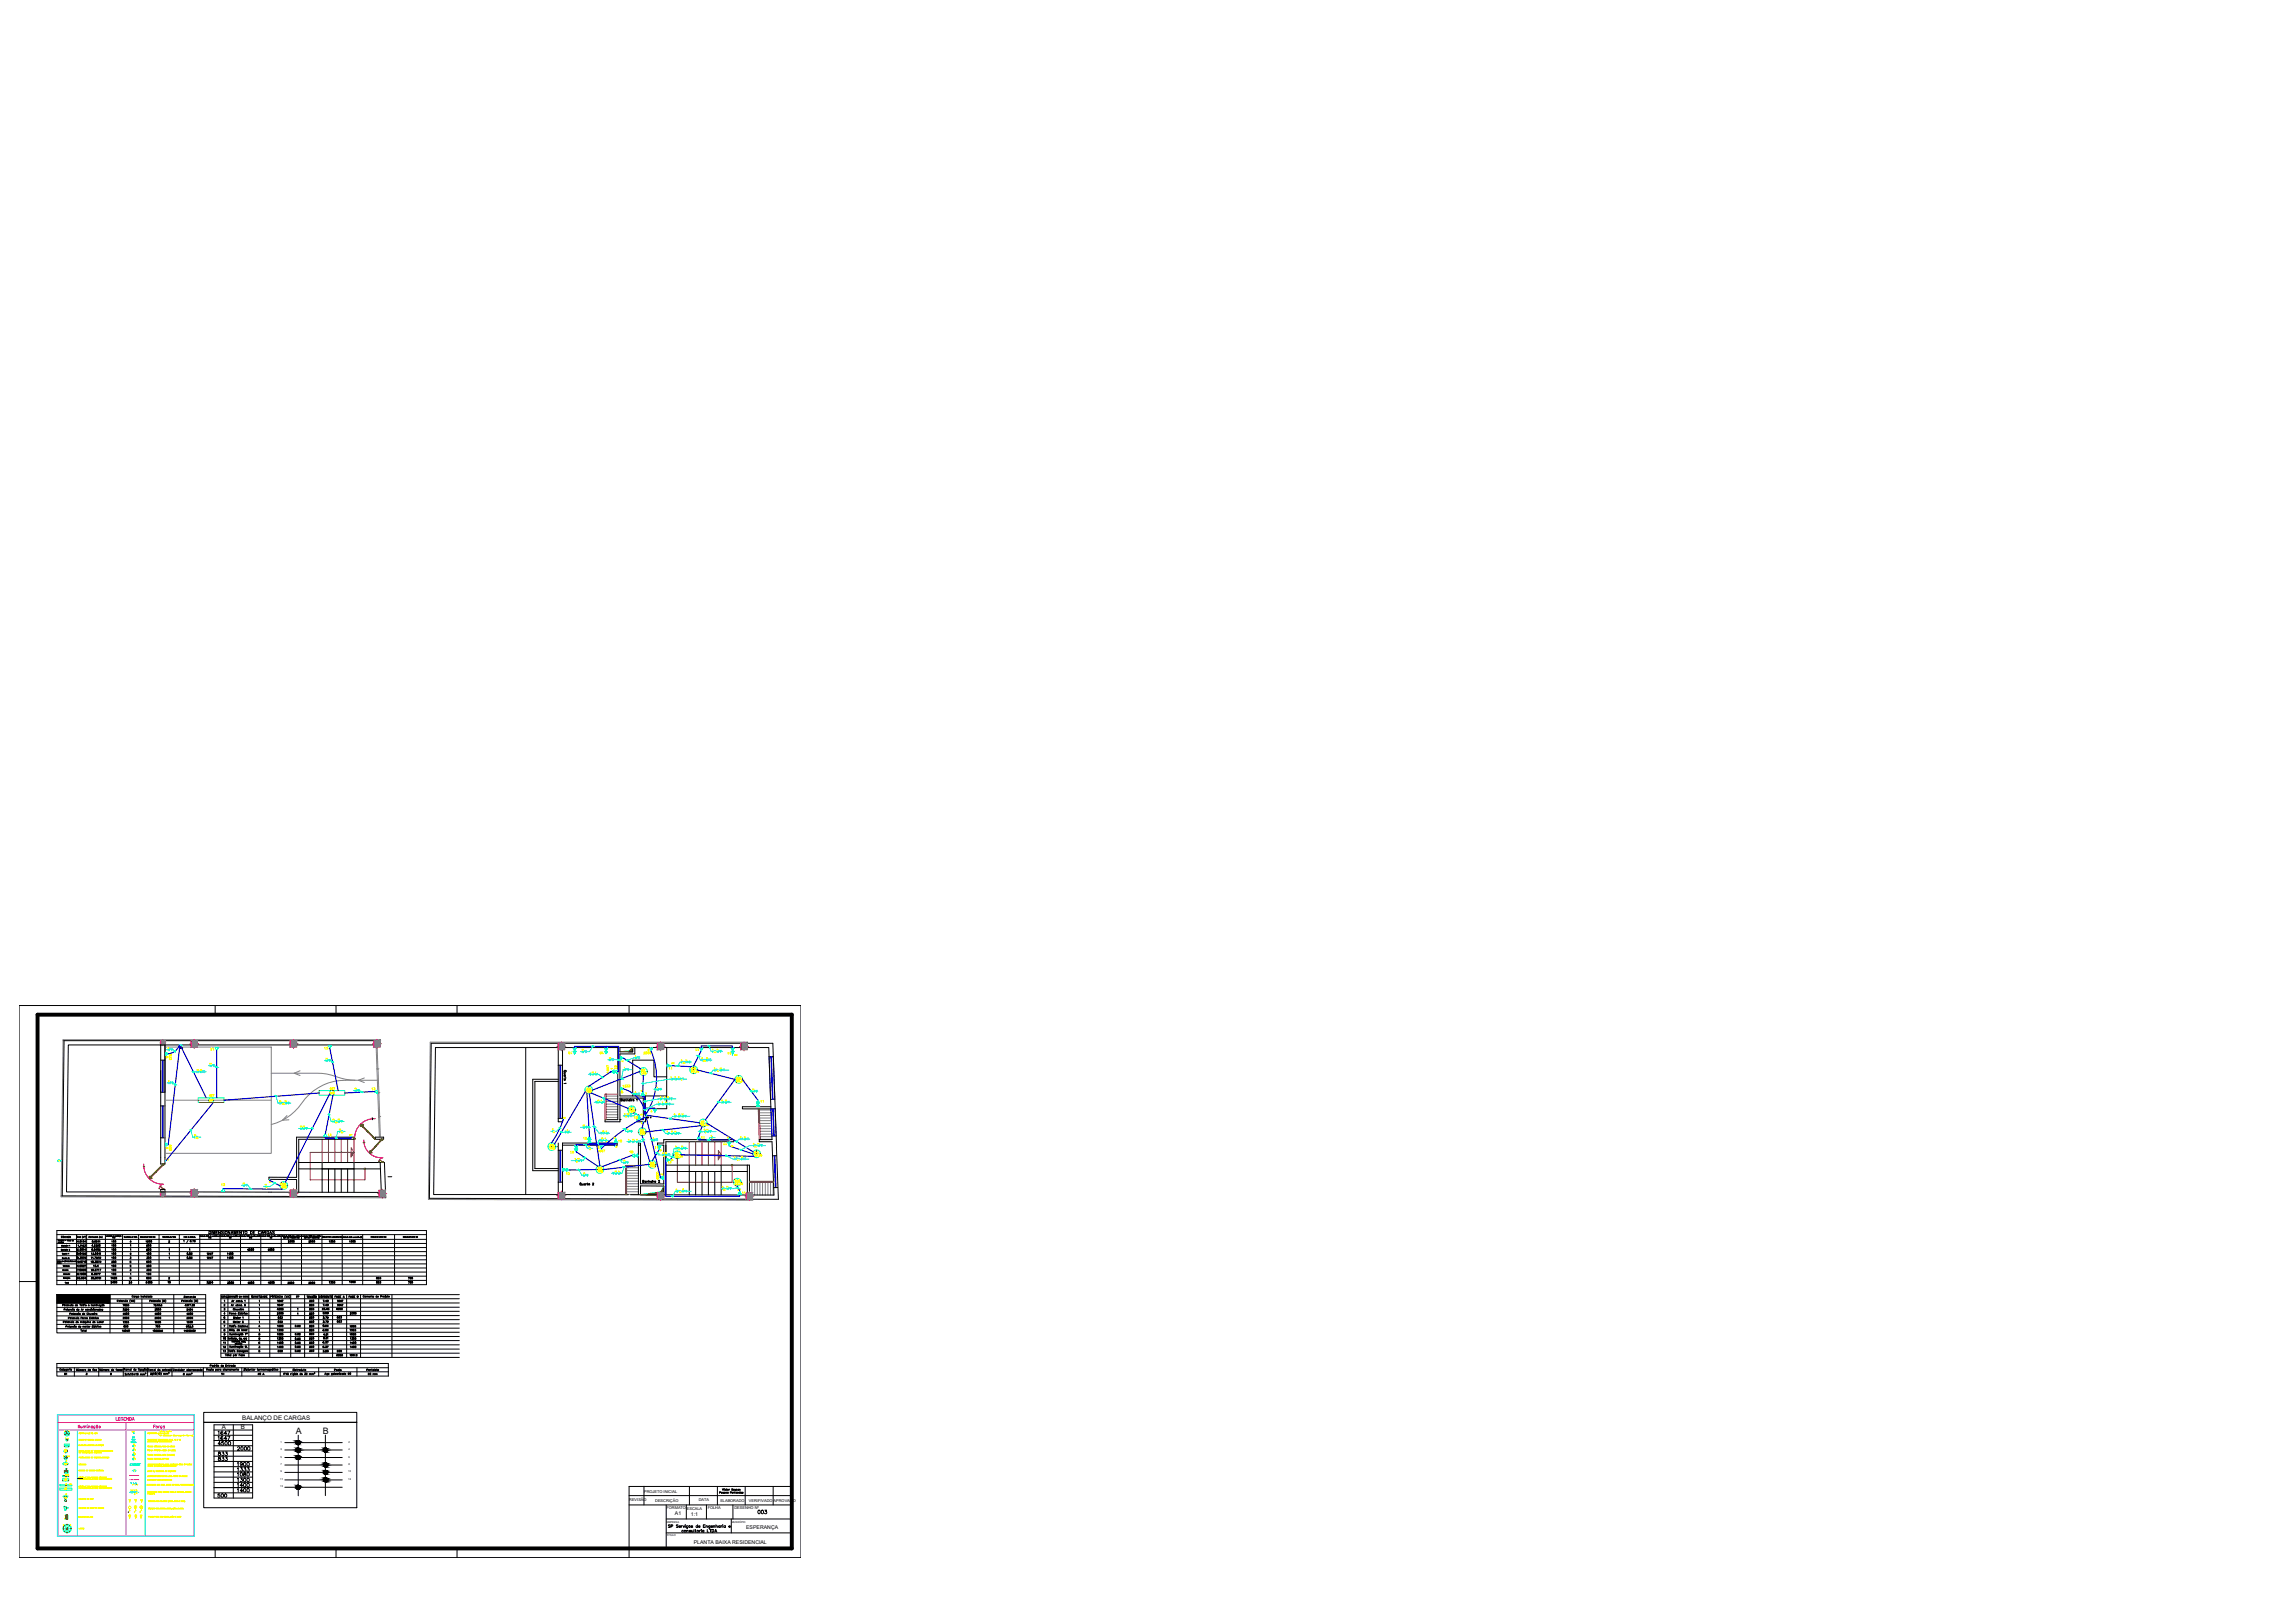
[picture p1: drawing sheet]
<svg xmlns="http://www.w3.org/2000/svg" width="594mm" height="420mm" viewBox="0 0 594 420" stroke-linecap="round" stroke-linejoin="round" font-family="sans-serif">
<defs><g id="words">
<g font-size="3.5" fill="#ff0">
<text x="82.9" y="273">13</text>
<text x="159.5" y="284.3">8</text>
<text x="152.8" y="296.3" transform="rotate(-90 152.8 296.3)">10</text>
<text x="161.9" y="299.9">10</text>
<text x="58.9" y="308.3" transform="rotate(-90 58.9 308.3)">13</text>
</g>
<g font-size="3.5" fill="#0ff">
<text x="148.9" y="274.1" transform="rotate(-90 148.9 274.1)">10</text>
<text x="157" y="274.1" transform="rotate(-90 157 274.1)">10</text>
<text x="195.8" y="286.8">11</text>
<text x="146.4" y="299.9">10</text>
<text x="183.1" y="296" transform="rotate(-90 183.1 296)">11</text>
<text x="193.7" y="310.4" transform="rotate(-90 193.7 310.4)">11</text>
</g>
<text font-size="3.5" fill="#b82e00" x="186.3" y="297.7">11</text>
<g font-size="3.5">
<text x="78.3" y="337.3" transform="rotate(-90 78.3 337.3)">FP</text>
<text x="56.4" y="350.3">12</text>
<text x="55.4" y="379.2">833</text>
<text x="55" y="388.8">500</text>
<text x="195.1" y="393">003</text>
</g>
<g font-size="3.1" fill="#0ff">
<text x="41.6" y="275.2">5</text>
<text x="83.3" y="275.5">13</text>
<text x="175" y="275.9">9</text>
<text x="176.4" y="275.9">11</text>
<text x="183.4" y="273.8">G</text>
<text x="187" y="274.1">11</text>
<text x="42.3" y="281.2">5</text>
<text x="49.7" y="278.3">12</text>
<text x="152.8" y="279">1</text>
<text x="159.5" y="276.2">7</text>
<text x="160.5" y="278" transform="rotate(-90 160.5 278)">10</text>
<text x="174.6" y="278" transform="rotate(-90 174.6 278)">11</text>
<text x="184.5" y="278.7">H</text>
<text x="72.7" y="286.5">13</text>
<text x="90.7" y="283.3">13</text>
<text x="170" y="286.8">7</text>
<text x="144.6" y="290.7">SN</text>
<text x="149.6" y="292.8">10</text>
<text x="167.2" y="288.9">7</text>
<text x="167.2" y="290" transform="rotate(-90 167.2 290)">SC</text>
<text x="176.7" y="290" transform="rotate(-90 176.7 290)">10</text>
<text x="184.1" y="293.9" transform="rotate(-90 184.1 293.9)">11</text>
<text x="151" y="298.1">9</text>
<text x="160.2" y="296" transform="rotate(-90 160.2 296)">SA</text>
<text x="168.3" y="298.4">11</text>
<text x="172.2" y="299.2" transform="rotate(-90 172.2 299.2)">SD</text>
<text x="189.4" y="296" transform="rotate(-90 189.4 296)">SI</text>
<text x="194.7" y="299.9">J</text>
<text x="152.4" y="305.2" transform="rotate(-90 152.4 305.2)">10</text>
<text x="160.2" y="302">10</text>
<text x="188.7" y="300.9">9</text>
<text x="68.4" y="307.3">SQ</text>
<text x="175.3" y="309.4">11</text>
<text x="186.3" y="309.4">L</text>
</g>
<g font-size="3.1" fill="#ff0">
<text x="45.2" y="275.5" transform="rotate(-90 45.2 275.5)">833</text>
<text x="53.3" y="273">13</text>
<text x="178.9" y="273">11</text>
<text x="190.1" y="280.5">H</text>
<text x="53.6" y="286.1">P</text>
<text x="71.3" y="286.5">12</text>
<text x="85" y="284.3">O</text>
<text x="94.9" y="283.3">13</text>
<text x="151.3" y="283.3">A</text>
<text x="169" y="286.8">1</text>
<text x="76.6" y="293.2">12</text>
<text x="86.4" y="293.9">12</text>
<text x="177.8" y="290" transform="rotate(-90 177.8 290)">11</text>
<text x="180.3" y="291.7">9</text>
<text x="41.6" y="298.4">6</text>
<text x="49" y="295.3">12</text>
<text x="83.6" y="295.3">13</text>
<text x="155.6" y="294.2">9</text>
<text x="145.3" y="305.2">10</text>
<text x="158.7" y="304.8">9</text>
<text x="169.7" y="305.5">3</text>
<text x="171.8" y="302.3">11</text>
<text x="72.3" y="308">Q</text>
<text x="185.6" y="308.7">9</text>
<text x="33.5" y="375.7">N</text>
</g>
<g font-size="3.1" fill="#00f">
<text x="167.2" y="292.1" transform="rotate(-90 167.2 292.1)">SE</text>
<text x="151.3" y="298.8">B</text>
</g>
<text font-size="3.1" fill="#f00" x="71.6" y="308.7">467</text>
<g font-size="3.1">
<text x="32.5" y="322.8">4</text>
<text x="42.3" y="322.8">2</text>
<text x="27.5" y="328.1">280</text>
<text x="32.5" y="326">4</text>
<text x="32.5" y="327">3</text>
<text x="32.5" y="328.1">5</text>
<text x="32.5" y="329.1">2</text>
<text x="47.6" y="324.9">1</text>
<text x="32.1" y="333.4">24</text>
<text x="32.5" y="330.2">3</text>
<text x="42.3" y="333.4">10</text>
<text x="56.8" y="339.4">2</text>
<text x="56.8" y="340.4">3</text>
<text x="56.4" y="347.8">10</text>
<text x="56.8" y="342.5">5</text>
<text x="56.8" y="343.6">6</text>
<text x="56.8" y="345.7">8</text>
<text x="65.6" y="347.8">9</text>
<text x="70.6" y="342.5">833</text>
<text x="70.6" y="343.6">833</text>
<text x="59.3" y="349.2" transform="rotate(-90 59.3 349.2)">11</text>
<text x="15.5" y="357">B1</text>
<text x="27.2" y="357">2</text>
<text x="56.1" y="357">1H</text>
</g>
<text font-size="3.1" fill="#0f0" x="16.2" y="378.5">N</text>
<g font-size="2.6" fill="#ff0">
<text x="149.6" y="273">10</text>
<text x="156.3" y="275.2">10</text>
<text x="181.7" y="275.2">11</text>
<text x="186.6" y="273" transform="rotate(-90 186.6 273)">11</text>
<text x="157" y="278">1</text>
<text x="172.5" y="280.1">1</text>
<text x="173.6" y="280.1">7</text>
<text x="85" y="291">12</text>
<text x="160.9" y="290.3">C</text>
<text x="173.6" y="294.2">11</text>
<text x="194" y="298.1">J</text>
<text x="147.8" y="301.3">9</text>
<text x="67.7" y="308.7">Q</text>
<text x="15.2" y="378.2">P</text>
<text x="16.6" y="383.1">R</text>
<text x="33.5" y="378.5">P</text>
<text x="32.5" y="387">C</text>
<text x="33.5" y="388.1">B</text>
</g>
<g font-size="2.6" fill="#0ff">
<text x="180.6" y="275.2">9</text>
<text x="53.3" y="276.6">13</text>
<text x="174.3" y="280.1">9</text>
<text x="154.5" y="286.1">9</text>
<text x="164.7" y="283.6">SF</text>
<text x="185.6" y="286.1">9</text>
<text x="193.7" y="283.3">11</text>
<text x="86.4" y="291">13</text>
<text x="161.2" y="289.6">10</text>
<text x="154.5" y="296">10</text>
<text x="155.6" y="296.7">A</text>
<text x="158" y="298.1">SB</text>
<text x="163.3" y="296.3">11</text>
<text x="171.4" y="294.2">9</text>
<text x="173.2" y="299.9" transform="rotate(-90 173.2 299.9)">11</text>
<text x="174.3" y="298.8">J</text>
<text x="177.4" y="298.1" transform="rotate(-90 177.4 298.1)">11</text>
<text x="182.7" y="295.3">9</text>
<text x="183.1" y="296">I</text>
<text x="190.5" y="295.6">9</text>
<text x="191.2" y="295.6">11</text>
<text x="147.8" y="302">B</text>
<text x="148.2" y="301.3">10</text>
<text x="193" y="300.9" transform="rotate(-90 193 300.9)">11</text>
<text x="61.7" y="307.6">13</text>
<text x="67.4" y="308">13</text>
</g>
<text font-size="2.6" fill="#0f0" x="16.2" y="373.6">S</text>
<g font-size="2.3">
<text x="76.6" y="371.2">A</text>
<text x="83.6" y="371.2">B</text>
</g>
<g font-size="1.6">
<text x="57.4" y="370">A</text>
<text x="62.3" y="370">B</text>
<text x="62.7" y="367.6">BALANÇO DE CARGAS</text>
</g>
<g font-size="1.3">
<text x="174.7" y="392.3">A1</text>
<text x="178.8" y="392.4">1:1</text>
<text x="193.2" y="395.9">ESPERANÇA</text>
<text x="179.6" y="399.6">PLANTA BAIXA RESIDENCIAL</text>
</g>
<g font-size="1">
<text x="162.9" y="388.5">REVISÃO</text>
<text x="166.7" y="386.5">PROJETO INICIAL</text>
<text x="169.6" y="388.9">DESCRIÇÃO</text>
<text x="180.9" y="388.7">DATA</text>
<text x="186.5" y="388.7">ELABORADO</text>
<text x="193.9" y="388.8">VERIFIVADO</text>
<text x="200.3" y="388.7">APROVADO</text>
<text x="172.5" y="390.7">FORMATO</text>
<text x="177.8" y="390.8">ESCALA</text>
<text x="183.2" y="390.7">FOLHA</text>
<text x="190.1" y="390.7">DESENHO Nº</text>
</g>
<g font-size=".7">
<text x="72.6" y="373.5">1</text>
<text x="72.6" y="375.4">3</text>
<text x="72.6" y="377.3">5</text>
<text x="90.2" y="373.5">2</text>
<text x="90.2" y="375.4">4</text>
<text x="90.2" y="377.3">6</text>
<text x="72.5" y="383.1">11</text>
<text x="72.6" y="379.2">7</text>
<text x="72.6" y="381.2">9</text>
<text x="90.2" y="381.2">10</text>
<text x="90.2" y="383.1">12</text>
<text x="90.2" y="379.2">8</text>
<text x="72.5" y="385">13</text>
<text x="172.5" y="394.2">EMPRESA</text>
<text x="189.4" y="394.4">MUNICÍPIO</text>
<text x="172.6" y="397.7">TÍTULO</text>
</g>
</g></defs>
<!-- layer: 0 -->
<g fill="none" stroke="#000" stroke-width=".26">
<path d="M4.9 260.3h202.4v142.9h-202.4zM16.3 269.4h82.1M16.6 269.4l-.5 40.2M41.6 269.5v1.1M42.7 270.6v15.7h-1.1v-9.1M46.6 271.2v.2zM46.6 271.4h.1M46.7 271.2l.1 .2zM47 271.3v.1M47.2 271.3l.1 .1M55.7 260.3v2.4M87 260.3v2.4"/>
<path d="M97.4 270.5h.1M97.4 270.5h-79.7l-.5 38.1h32.3M98.4 270.5h.1M98.4 269.2l.1 1.3M111.6 270.1h88.5l1.4 40.4-90.3-.3zM118.3 260.3v2.4M144.5 270.1v5.7h1.1v-4.6M144.5 279.4h-6.6v23.7h6.6M144.5 280h-6v22.5h6M162.8 260.3v2.4M163.8 271.2v1.1h-3.3v-1.1h38.5l.8 23.8h-3.3M164.3 271.2v1.6h-3.8v10.9h12.1"/>
<path d="M172.6 278.8h-3.3v-4.4h-5.5v9.3M172.6 271.1v15.9h-5.5M192.4 271.2h.1M193.4 269.8l.1 1.4M200.2 273.6h-1.1M41.6 299.7v-5.1h1.1v5.1M41.6 282.7h1.1M97.1 294.4h2.2v.5h-2.4M144.5 295.9v1.9h1.1M145.6 295.9h14.2M145.6 296.5h14.2M165.3 295.9v13.4"/>
<path d="M165.8 295.9v10.6h6.1M166.5 289.9v-5.6h-6v6.1h-3.9v-.5h3.3v-18.7h-47.2l-.4 38h32.2M167.1 283.7v6.7M171.8 296.5v10M171.8 295h18.1M189.9 295.6h-17.5v13.7M196.5 295.6h3.3l.5 13.8-37.1-.1M199.5 286.5h-7.3v.6l8.4-.1M199.8 294.1h1.1M200.6 284.6h-1.1M201 299.2h-1.1M15.8 309.6l84.1 .2"/>
<path d="M41.6 301.3h1.1M42.7 308.6v-.7h-1.1v1.8M50.5 308.6l48.2 .1-.3-7.8h1.1l.4 9.2M52.2 320h.1M52.2 319.9l.1 .2M52.4 320h.1M52.8 320v.1M52.9 319.9h.1M52.9 320v.1M53.3 319.9h.2M53.4 319.9v.2M53.5 319.9v.2l.2-.2"/>
<path d="M53.7 320h.1M53.9 319.9v.2M54 319.9l-.1 .1M54.1 318.7l.4 .1v.5l-.2 .1h-.2zM54.1 320l-.1 .1M54.7 320l-.1 .1M54.8 318.7v.7M55 320v.1M55.1 320l.1 .1zM55.1 319.4v-.7l.3 .7 .3-.7v.7M55.6 320v.1M55.6 319.9v.2"/>
<path d="M55.7 319.9h.1M55.7 320v.1M55.9 320v.1M55.9 319.1h.3M56 319.9h.1M56 320v.1M56.4 318.7h-.5v.7h.5M56.7 320v.1M56.7 319.9v.2M57.1 318.7v.7l-.6-.7v.7M57.3 320l.1 .1zM57.4 320h.1"/>
<path d="M57.5 319.9v.2M57.6 320h.1M57.8 318.8h-.5l.5 .4-.2 .2-.3-.1M58 318.7v.7M58.1 320v.1M58.2 319.9h.1M58.2 320v.1M58.9 319.9v.2l-.3-.2 .1 .2M59 320h.1M59.1 319.9v.2M59.2 319.9v.1M59.4 320l-.1 .1"/>
<path d="M59.5 318.7v.7l-.5-.7v.7M59.8 319.4l.3-.7 .3 .7M59.9 319.2h.3M59.9 320v.1M60.3 320v.1M60.6 319.4v-.7l.2 .7 .3-.7v.7M60.9 320v.1M60.9 319.9v.2M60.9 319.9h.1M61.2 320l-.2 .1h.2M61.2 319.9h.1M61.2 320v.1"/>
<path d="M61.3 320l.1 .1zM61.4 319.1h.3M61.8 318.7h-.4v.7h.4M62 320v.1M62 319.9v.2M62 320l.2 .1zM62.5 320l.1 .1zM62.5 318.7v.7l-.5-.7v.7M62.7 319.9l.1 .2M62.7 320h.1M62.8 320h.1M62.8 318.7h.5"/>
<path d="M63 318.7v.7M63.3 320l-.1 .1h.1M63.4 319.9h.1M63.4 320v.1M63.8 319.9l.1 .2M64 319.9v.2l.2-.2M64.2 320h.1M64.4 320l-.2-.1v.2h.2M64.6 320l-.1 .1M64.8 318.7a.38 .38 0 0 1 .5 .4 .38 .38 0 0 1-.5 .3zM65 320v.1M65.1 319.9v.2"/>
<path d="M65.3 320l.1 .1M65.4 320v.1M65.5 320h.1M65.6 319.1h.2M65.8 319.9h.1M65.8 320v.1M65.9 320v.1M66 318.7h-.4v.7h.4M66 320l.2 .1zM66.6 319.9v.2M66.7 319.9v.1M66.8 320h.1"/>
<path d="M66.9 319.9v.2M67 320v.1M67.1 319.9h.1M67.1 320v.1M67.3 320v.1M67.4 320l.1 .1zM67.4 318.9a.3 .3 0 0 0-.5 0 .3 .3 0 0 0 0 .4 .3 .3 0 0 0 .5 0M67.6 319.4l.2-.7 .3 .7M67.7 319.2h.3M67.8 320l.1 .1zM67.9 320h.1M68 319.9v.2"/>
<path d="M68.1 320h.1M68.3 319.1l.4-.1 .1-.2-.5-.1v.7M68.6 320v.1M68.6 319.1l.2 .3M68.7 319.9h.1M68.7 320v.1M69.1 319.9h.1M69.2 319.9v.2M69.3 319.9v.2l.1-.2M69.5 320h.1M69.6 318.9a.3 .3 0 0 0-.5 0 .3 .3 0 0 0 0 .4 .3 .3 0 0 0 .5 0l-.2-.1M69.6 304.8h7.2v-10.4h14.8v.5h-14.3v13.8"/>
<path d="M69.6 319.9v.2M69.6 305.3l7.2 .1v3.3M69.7 319.9v.1M69.8 319.4l.2-.7 .3 .7M69.9 320l-.1 .1M69.9 319.2h.3M70.3 320h-.2l.2 .1M70.3 319.9v.2M70.6 320v.1M70.7 320l.3 .1M71 318.8l-.4-.1v.2l.4 .4h-.4M71.1 319.9h.1"/>
<path d="M71.1 320v.1M71.2 320l-.1 .1M71.3 320l.1 .1zM71.8 319.9v.2M72 319.9v.1M72.1 319.9l.1 .2h.2M72.1 320h.1M72.4 319.9h.1M72.6 320v.1M72.6 320l.2 .1zM73.3 320l.1 .1zM73.5 319.9l.1 .2"/>
<path d="M73.5 320h.1M73.6 320h.1M74.1 320v.1M74.2 319.9h.1M74.2 320v.1M74.6 319.9h.1M74.7 319.9v.2M74.8 319.9v.2l.2-.2M75 320h.1M75.2 319.9v.2M75.3 319.9l-.1 .1M75.4 320l-.1 .1"/>
<path d="M75.7 320h.1M75.8 319.9l-.1 .2M75.8 320l.1 .1zM76.1 320l-.1 .1M76.3 320l.1 .1zM76.9 319.9v.2M77 319.9l-.1 .1M77.1 320h.1M77.2 319.9v.2M77.3 320l-.1 .1M77.4 319.9h.1M77.4 320v.1"/>
<path d="M77.6 320v.1M77.7 320l.1 .1zM78.6 320l.1 .1zM78.7 320h.1M78.8 319.9v.2M78.9 320h.1M79.4 320v.1M79.4 319.9h.1M80.2 319.9v.2l-.3-.2 .1 .2M80.3 320h.1M80.4 319.9v.2M80.5 319.9v.1"/>
<path d="M80.7 320l-.1 .1M80.9 320h.1M81 319.9v.2M81.1 320l.1 .1zM81.3 320h.1M81.6 320l.1 .1zM82.1 319.9v.2M82.3 319.9l-.1 .1M82.4 319.9l.1 .2h.2M82.4 320h.1M82.7 319.9h.1M82.9 320v.1"/>
<path d="M82.9 320l.1 .1zM83.4 308.7v-6.1h8.2v6.1M85 302.6v6.1M86.7 302.6v6.1M88.3 302.6v6.1M90 302.6v6.1M144.5 306v4.3M145.6 306v3.2l17.1 .1M165.8 309.3v-2.3h6v2.3M178.4 309.3v-6h8.3v6M180.1 303.3v6M181.7 303.3v6"/>
<path d="M183.4 303.3v6M185 303.3v6M201.3 307.4l-1 .1M4.9 331.8h4.8M14.7 335.2h38.5v9.9h-38.5zM14.7 337.4h38.5M14.7 338.5h38.5M14.7 339.6h38.5M16.2 337.9l.3-.2h-.3v.4M16.6 339h.2v-.2h-.2v.4M16.6 330.8l-.1-.1v.3v-.1M16.8 331l-.1-.2 .1 .2"/>
<path d="M16.8 331.9h.2M16.9 331.9v.3M17 330.8v.2M17 330.8v.1M17 337.8h.2M17.1 337.7l.1 .4M17.3 331l-.2-.1 .1-.1 .1 .2M17.3 332h.1M17.3 331.9l.1 .3M17.3 337.9h.3l-.1-.1-.2 .2h.3M17.4 338.9h.2M17.5 338.8l.1 .4"/>
<path d="M17.5 331l-.2-.1 .1-.1v.3M17.6 330.9l.1-.1-.1 .2h.2M17.6 332.2v-.2v.2M17.7 339h.2v-.1l-.2 .2 .2 .1M17.7 337.9l.2-.1v.3M17.7 331.9v.3M17.7 337.8v.3M17.9 330.9l.1 .1M17.9 330.8v.2M18 330.9l.1 .1M18.1 339l.1-.1 .1 .3M18.1 338.9v.3"/>
<path d="M18.4 337.9h-.3l.3 .1M18.5 337.7h.1M18.5 337.8v.3M18.7 339h-.2v.2h.2M18.9 338.8h.1M18.9 338.9v.3M18.9 337.9h-.2v.2l.2-.1M18.9 337.8v.3M19 339.9l.1 .4M19.3 339h-.3l.1 .2h.2M19.3 338.9v.3M19.7 337.9h-.2v.2l.2-.1"/>
<path d="M19.7 337.7v.4M19.8 337.9l.3-.1-.3 .1 .3 .1M20.1 339h-.3l.3 .2M20.1 338.8v.4M20.2 330.7h-.2v.2l.2-.1 .1 .2h-.3M20.2 339h.3l-.1-.1-.2 .3h.3M20.3 339.9h.1M20.5 330.7l-.1 .1 .3 .2-.1 .1h-.2l.3-.3zM20.6 337.7h.3M20.8 337.7v.4M20.9 331.1h.1M21 337.7l.1 .4 .2-.1v-.3"/>
<path d="M21 339.2l.2-.4 .1 .4M21.1 339.1h.2M21.3 330.7h-.2v.2l.3 .1h-.3M21.4 338.9v.3M21.5 330.7h.3l-.2 .1 .2 .2h-.3M21.6 339.9v.4M21.6 338.9l-.2 .1M21.8 337.7a.2 .2 0 0 0-.3 0 .2 .2 0 0 0 0 .3 .2 .2 0 0 0 .3 0l-.1-.1M22 337.6l-.1 .1M22.3 331h-.4l.2-.3v.4M22.3 337.9l-.1-.1 .1 .2h-.2M22.4 339h-.3l.1 .2h.2"/>
<path d="M22.8 340a.2 .2 0 0 0-.3 0 .2 .2 0 0 0 0 .2 .2 .2 0 0 0 .3 0M22.8 337.9h.3l-.1-.1-.2 .1 .3 .1M22.9 339l.2-.1v.3M22.9 338.9v.3M22.9 339.9v.4M23.6 339h-.3l.1 .2h.2M23.6 338.8v.4M23.6 337.7v.4M23.7 330.7h.2l-.2 .1 .2 .2h-.3M23.7 338.8h.1M23.7 338.9v.3M23.8 337.7v.4"/>
<path d="M23.9 337.8l.1 .3 .2-.1M24.1 330.7h.2v.3h-.3M24.1 339h-.2l.2 .2M24.2 337.8v.3M24.2 338.8h.1M24.2 338.9v.3M24.4 337.9l.2-.1v.3M24.4 337.8v.3M24.4 339.9h.1M24.5 331.1h.1M24.6 337.9l.2-.1v.3M24.7 330.7l.3 .4-.3-.1 .3-.2z"/>
<path d="M24.8 339l.2-.1v.3M24.8 338.9v.3M25 337.7h.1M25 337.8v.3M25.1 330.7h.3l-.2 .4M25.1 337.9l.2-.1 .1 .3M25.1 337.8v.3M25.5 339h-.3l.1 .2h.2M25.5 338.9v.3M25.8 337.9h-.2v.2l.2-.1M25.8 337.8v.3M25.9 339h-.3l.3 .2"/>
<path d="M25.9 338.8v.4M26 330.8l.1 .3M26.1 338.1l-.1 .1M26.2 337.9h-.3l.3 .1M26.6 337.9h-.3l.3 .1M26.6 337.7h-.2M26.6 337.8v.3M26.6 339h-.2l.2 .2h-.2M28.5 336.3h24.7M28.5 335.2v9.9M28.7 331.9l.2-.1-.2 .4h.3M28.7 330.8l.1 .3"/>
<path d="M29.4 331h-.3l.2-.3v.4M29.4 332h-.3l.2-.3v.5M29.6 331.8l.2 .3h-.3l.3-.2zM30.3 336.8l.3-.2h-.3v.4M31.1 336.7h.2M31.2 336.6l.1 .4M31.4 336.8h.3l-.1-.1-.2 .1 .3 .1M31.8 336.8l.2-.1 .1 .3M31.8 337.7h.3l-.2 .4M31.8 336.7v.3M31.9 338.8h.2l-.2 .2 .2 .1h-.3M32.2 338.9l.3-.1-.3 .4h.3"/>
<path d="M32.3 337.7l.2 .4-.3-.1 .3-.3zM32.5 336.8h-.3l.1 .2 .2-.1M32.5 339.9h-.2v.2h.2v.2l-.3-.1M32.6 336.6h.1M32.6 336.7v.3M32.7 337.7l.2 .4h-.2l.2-.3zM32.9 338.9l-.2 .1v-.2h.2v.4h-.2M33 336.8h-.2l.2 .1M33 336.7v.3M33.4 339.1h-.3l.2-.3v.4M33.7 336.5l-.1 .3 .1 .3M33.9 336.6l.1 .4 .2-.4"/>
<path d="M34.3 337l.1-.4 .2 .4M34.4 336.8h.2M34.5 335.5a.2 .2 0 0 0-.3 0 .2 .2 0 0 0 0 .3 .2 .2 0 0 0 .3-.1M34.7 336.5v.6M34.9 335.5v.3h-.3l.1-.3 .2 .1M35 335.5v.3M35.2 335.5l-.2 .2M35.5 335.5v.5h-.2M35.5 335.6h-.2v.2h.2M35.9 335.5v.3h-.2l.1-.3 .1 .1M36.5 335.4v.4M36.6 335.6h.3v.2"/>
<path d="M36.6 335.5v.3M36.7 336.3v8.8M37.3 335.6l-.2-.1 .2 .3h-.3M37.4 335.5h.1M37.5 335.4l.1 .4M37.9 335.5v.3h-.2l.1-.3 .1 .1M38 327.6l.2-.1-.2 .5h.3M38 325.4h.2l-.1 .1 .2 .2-.3 .1M38 328.5h.2l-.1 .2 .2 .2h-.3M38 329.7l.1 .3M38 331.8h-.2v.2l.2-.1 .1 .2h-.3M38.1 335.4v.4"/>
<path d="M38.2 326.4h-.2v.2l.3 .2h-.3M38.2 330.7h-.2v.2l.3 .1h-.3M38.3 324.6h-.3l.2-.3v.5M38.5 335.5v.3h-.2v-.3l.2 .1M38.6 332.1h-.3l.2-.3v.4M38.8 336.8h.2v-.2h-.2v.4M38.9 335.4v.4h-.2l.1-.3 .1 .1M39.3 335.5v.3h-.2v-.3l.2 .1M39.6 336.7h.1M39.7 336.6l.1 .4M39.8 337.7h.3l-.2 .4M39.9 336.8h.3l-.1-.1-.2 .2h.3"/>
<path d="M40.1 338.9h.3l-.3 .3h.3M40.2 337.8l.3-.1-.3 .4h.3M40.3 336.8l.2-.1v.3M40.3 336.7v.3M40.5 338.8l.3 .4h-.3l.3-.3zM40.8 339.9h-.3l.3 .4-.3-.1M40.9 336.8h-.2v.2l.2-.1M40.9 338h-.3l.2-.3v.4M41 336.6h.1M41 336.7v.3M41.3 337.8l-.2 .1-.1-.2h.3v.4h-.3M41.5 336.8h-.3l.1 .2 .2-.1"/>
<path d="M41.5 338.1h.1M41.5 336.7v.3M41.9 337.7l-.3 .2 .1 .2h.2v-.2l-.3 .1M42.1 336.5v.6M42.3 336.6l.1 .4 .1-.4 .1 .4 .1-.4M42.8 336.5l.2 .3-.2 .3M43.8 324.4v.4M43.8 325.5v.3M45 335.2v9.9M47 336.8h.3v-.2h-.3v.4M47.6 321.2l.1 .3M47.6 320.2h.1"/>
<path d="M47.7 335.5l.2 .1v.3h-.2zM47.7 320.1l-.1 .2M47.9 336.7h.1M47.9 336.6l.1 .4M47.9 320.3l-.1-.1 .1 .1M48 320.2h.1M48 320.1l.1 .2M48.1 320.3h.2zM48.1 335.7h.3l-.1-.1-.2 .3h.3M48.2 336.8h.2l-.1-.1-.1 .2h.2M48.2 338h-.3l.2-.3v.4M48.3 320.3h.1"/>
<path d="M48.3 320.2h.1M48.3 337.7h.2l-.1 .2 .2 .1h-.3M48.3 338.9l.3-.1-.3 .4h.3M48.5 335.7h.2v.2M48.5 336.8l.2-.1 .1 .3M48.5 335.6v.3M48.5 336.7v.3M48.7 335.7h.2v.2M48.7 337.8l.1 .3M48.7 321l-.4 .7M48.8 320.2v.1M48.8 320.1v.2"/>
<path d="M48.8 320.3h.2M49 339.9l-.2 .2 .1-.1 .1 .3-.2-.1M49.1 337.7h.2l-.2 .4M49.1 339.1h-.3l.2-.3v.4M49.2 336.8h-.3l.1 .2 .2-.1M49.2 320.3l.1-.2-.1 .2M49.3 336.6h.1M49.3 336.7v.3M49.3 335.7h-.2l.2 .2M49.3 335.6v.3M49.4 320.2l.2 .1zM49.4 338.8l-.2 .1v.3h.2v-.2l-.2 .1"/>
<path d="M49.5 338.1h.1M49.5 335.7h.2v.2M49.5 335.6v.3M49.6 320.2h.1M49.6 320.1l.1 .2M49.7 337.7h.2v.4l-.3-.1M49.7 336.8h-.2v.2l.2-.1M49.7 336.7v.3M49.8 320.2h.1M49.8 320.3h.1M49.9 321.1h.3l-.3 .4M49.9 339.1h-.3l.2-.3v.4"/>
<path d="M49.9 320.3h.2M49.9 320.2v.1M50.2 335.7h-.3l.3 .2M50.2 335.5v.4M50.2 320.2v.1M50.3 320.1h.1M50.3 337.7l-.2 .2 .1 .2h.1v-.2l-.2 .1M50.3 320.2v.1M50.4 336.5v.6M50.5 320.3h.1M50.5 321.1l-.2 .2 .1-.1 .1 .3-.2-.1M50.6 335.7h-.3l.1 .2h.2"/>
<path d="M50.6 336.6l.1 .4v-.4l.2 .4 .1-.4M50.6 335.6v.3M51 336.5l.2 .3-.2 .3M51.8 320h.1l-.1-.1v.2M52.3 320l.1 .1M52.5 320.1h.1M53.1 320.1l-.2-.1 .2 .1M53.6 324.4l.1-.1v.5M53.6 325.5l.1-.1v.4M53.6 331.8h.2l-.1 .1 .1 .2h-.3M54 331.9h.3l-.3 .3h.3M54.1 320.3v.3"/>
<path d="M54.2 320.3l.1 .2v-.2M54.2 324.4l-.2-.1-.1 .2 .2 .3 .1-.2h-.3M54.2 325.5l-.2-.1-.1 .2 .2 .2v-.2l-.2 .1M54.4 320.1l.1-.2 .1 .2M54.4 320.5v-.2l.1 .2M54.4 320h.1M54.4 320.5h.1M54.6 320.3v.3M54.7 324.6h-.4l.3-.3v.5M54.7 325.7h-.4l.3-.3v.4M54.7 331.9l-.2 .2v-.3l.2 .2-.1 .2-.2-.1M54.8 324.3h.3l-.2 .5"/>
<path d="M54.8 325.4h.3l-.2 .4M55.1 332.1h-.3l.2-.3v.4M55.3 320.1h.1M56 320l.2 .1zM56.2 320.1h.1M56.5 320.1l-.1-.1 .1 .1M56.8 320l.1 .1zM57.1 320l.1-.1-.1 .2M57.2 336.2h61.7M57.2 337.3h61.7M57.2 338.4h61.7M57.2 339.5h61.7"/>
<path d="M57.6 320l.1 .1M57.6 335.6l-.2-.2-.1 .2 .1 .3 .2-.1M57.8 320.1h.1M57.8 335.4v.5M57.9 335.7l.3-.2-.3-.1v.5M58.1 335.7l.1 .2M58.3 320.1h.1M58.7 335.6h-.3l.1 .3 .2-.1M58.9 324.4l.1 .4M58.9 325.5l.1 .3M58.9 331.9h.2l.1 .1-.3 .3h.3M59 335.2v15.1"/>
<path d="M59 335.5l.3 .1-.1 .2zM59.3 335.7h.2M59.4 331.9l.2 .2-.1 .2-.2-.2 .3-.2zM59.5 320.3v.3M59.5 320.3l.1 .2v-.2l.1 .2 .1-.2v.3M59.5 324.6h-.3l.2-.3v.5M59.5 325.7h-.3l.2-.3v.4M59.5 335.5h-.2v.3M59.6 320.1l.1-.2 .1 .2M59.7 320h.1M59.8 335.5h-.2l.2 .2-.2 .1M60.1 335.6h-.2l.1 .2 .1-.1"/>
<path d="M60.2 335.7l.2-.2h-.2v.3M60.4 320l.1 .1zM60.4 335.7v.1M60.4 336.7v.3M60.4 339.9v.3M60.5 337.8l-.2 .1M60.6 320.1h.1M60.6 335.5v.3M60.6 336.7l-.2 .1M60.6 338.8h-.2l.1 .4 .1-.2M60.8 335.8v.1M60.8 339l.2-.1v.3"/>
<path d="M60.8 338.7v.5M60.9 335.6l-.2-.1v.3l.2-.1M61 335.8l.1-.3 .1 .3M61 335.7h.2M61.1 335.5h.1M61.1 335.4l-.1 .1M61.1 335.4v.1M61.2 335.4v.1M61.2 338.9l.1 .3 .2-.1M61.3 337.9h-.3l.1 .2 .2-.1M61.4 336.8h-.3l.3 .1M61.5 320.1h.1"/>
<path d="M61.5 338.9v.3M61.6 338.9l.2 .3 .1-.3M61.8 320.1l-.1-.1 .1 .1M61.8 337.9l.2-.1v.3M61.8 337.8v.3M61.9 336.8l.2-.1v.3M61.9 336.7v.3M62 335.5l.2 .1-.1 .2zM62 339h.2v-.1l-.2 .2h.2M62 339.8h-.3v.4h.3M62.1 339.8v.4M62.3 335.8l.1-.3 .1 .3"/>
<path d="M62.3 320h.1l-.1-.1v.2M62.3 335.7h.2M62.3 338.8h.1M62.4 338.9v.3M62.5 337.9h-.3l.3 .1M62.5 337.7v.4M62.5 339.8l-.2 .1M62.5 338.9v.3M62.6 336.8h-.3l.3 .1M62.6 336.6v.4M62.6 338l.1 .1M62.6 339.9h.2"/>
<path d="M62.7 338.9l-.2 .1M62.7 339.8l.1 .4M62.8 337h.1M62.8 320l.1 .1M62.9 339.9v.3M63 320.1h.1M63.1 335.6l-.2-.1v.3l.2-.1M63.1 339.9l-.2 .2M63.2 335.8l.1-.3 .1 .3M63.2 339.8h.1M63.2 335.7h.2M63.2 339.9v.3"/>
<path d="M63.3 337.7h.2l-.2 .4h.3M63.4 336.6v.4M63.5 335.7l.2-.1-.2-.1v.3M63.6 320.1l-.2-.1 .2 .1M63.6 335.7l.1 .1M64.1 335.6l-.2-.1v.3l.1-.1M64.2 335.8l.1-.3 .1 .3M64.2 335.7h.1M64.4 323.6h-.3l.2-.3v.4M64.4 335.2v16.2M64.5 332.1h-.3l.2-.2v.4M64.6 320.3v.3"/>
<path d="M64.7 320.3l.1 .2 .1-.2M64.8 323.3h-.3v.2l.3-.1v.3l-.3-.1M64.8 331.9l-.2 .1 .3 .2h-.3M64.9 320.5l.1-.2 .1 .2M64.9 320.5h.2M65.1 320l.1 .1M65.1 320.3v.3M65.3 335.8l.1 .2M65.6 335.4v.5l.2-.1 .1-.4M65.6 320l.1 .1M66 335.9l.2-.5 .2 .5M66.1 335.7h.2"/>
<path d="M66.4 320l.1 .1M66.7 320l.1 .1M66.8 335.4v.5l-.3-.5v.5M67 335.4h.3M67.1 336.6l.1 .4M67.1 337.7l.1 .4M67.1 338.8l.1 .4M67.1 339.9l.1 .3M67.1 335.4v.5M67.3 335.4v.5M67.5 335.4l.3 .1v.4h-.3zM67.5 320l.2-.1-.2 .2"/>
<path d="M68 335.9l.1-.5 .2 .5M68.1 335.7h.2M68.1 320l.1 .1M68.3 320.1h.1M68.4 335.4l.3 .1v.4h-.3zM68.8 320.1l-.1-.1 .1 .1M68.9 335.7h.2M69.2 335.4h-.3v.5h.3M69.7 323.6h-.3l.2-.3v.4M69.8 332.1h-.4l.3-.3v.5M69.8 335.2v16.2M70 335.7l.3-.2-.3-.1v.5"/>
<path d="M70 320.6v-.3l.1 .2 .1-.2v.2l.2-.2-.1 .3M70 323.3h-.2v.2l.2-.1v.3l-.2-.1M70.1 331.8h-.2v.2l.3 .1-.3 .1M70.3 320l.2 .1M70.9 335.4h.3M71.1 335.4v.5M71.3 335.7h.2M71.6 335.4h-.3v.5h.3M71.7 320l.1 .1M71.8 336.6h.1v.4M71.8 337.7h.1v.4M71.9 320l.1 .1"/>
<path d="M72 335.4v.5l-.3-.5v.5M72.1 339h-.4l.3-.3v.5M72.4 336.6h-.2l-.1 .2 .3 .2v-.2h-.3M72.4 337.7l-.3 .1 .3 .3v-.3l-.3 .1M72.5 338.7h-.3v.2l.3 .1-.3 .1M72.5 335.5a.2 .2 0 0 0-.2 0 .2 .2 0 0 0 0 .3 .2 .2 0 0 0 .2 0M72.7 335.4v.5M72.8 335.9l.2-.5 .2 .5M72.9 336.8h-.3l.2-.2v.4M72.9 337.9h-.3l.2-.2v.4M72.9 335.7h.2M73 336.6h.3l-.2 .4"/>
<path d="M73 337.7h.3l-.2 .4M73.1 320h.1l-.1-.1v.2M73.4 320.5l.1-.2 .1 .2M73.4 320.5h.1M73.6 320l.1 .1M73.6 320.4h.1M73.8 320.1h.1M73.9 335.4v.6M74 320.3l-.2 .1 .2 .1M74 335.4l.2 .5 .2-.5M74.4 320.1l-.2-.1 .2 .1M74.4 320.4h-.2l.2 .1"/>
<path d="M74.5 332h.3l-.3 .3h.3M74.6 320.5h.1M74.6 321.3l.3-.1-.3 .4h.3M74.7 320.4l.1 .1M75.1 320.3v.2M75.3 335.2v16.2M75.6 320.4v.1M75.6 320.4l.2 .1zM75.6 320.3h.1M75.8 320.4l.1 .1M75.9 320.4l.1 .1M76.1 320.1h.1"/>
<path d="M76.1 320.4l.1 .1zM76.4 320.4l-.1 .1M76.4 320.4l.2 .1zM76.7 320l.1 .1M76.9 320.3v.3M76.9 320l.2 .1M76.9 320.3l.1 .2 .1-.2M77 338.8l.1 .4M77 339.9l.1 .4M77.2 320.5v-.2l.1 .2M77.2 320.5h.1M77.4 320.3v.3"/>
<path d="M78.3 320l.2-.1-.2 .2M78.8 320.5l.1-.2v.2M78.8 320.5h.1M78.9 335.2v16.2M78.9 320l.1 .1M79 320.4h.1M79.1 320.1h.1M79.4 320.3h-.2l.2 .2M79.4 335.5h.3M79.6 335.5v.5M79.6 320.1h.1M79.7 320.4h-.1l.1 .1"/>
<path d="M79.8 335.7h.2M79.9 321.3l.3-.1-.3 .4h.3M79.9 332l.3-.1-.3 .4h.3M80 320.5h.1M80.1 335.5h-.3v.5h.3M80.1 320.4l.1 .1M80.1 336.6h.2l.1 .1-.3 .3h.3M80.1 337.7h.2l.1 .1-.3 .3h.3M80.1 338.8l.2-.1 .1 .2-.3 .2h.3M80.1 339.9h.3l-.3 .4h.3M80.5 320.3v.2M80.5 335.5v.5l-.3-.5v.5"/>
<path d="M80.5 336.6h.3l-.3 .4h.3M80.5 337.7h.3l-.3 .4h.3M80.5 338.8h.3l-.3 .3h.3M80.5 339.9h.3l-.3 .4h.3M80.9 320.4v.1M81 335.6h-.3l.2 .4-.2-.1M81 320.4l.1 .1zM81 320.3h.1M81.1 336l.2-.5 .2 .5M81.2 320.5h.1M81.2 335.8h.2M81.2 335.4h.1"/>
<path d="M81.2 335.4v.1M81.3 320v.1M81.3 335.4h.1M81.3 320.4l.1 .1M81.4 335.4l-.1 .1M81.4 320.1h.1M81.5 320.4l.1 .1zM81.8 320.4l-.1 .1M81.8 320.4l.1 .1zM81.9 320l.2 .1M82.2 320l.1 .1M82.3 320.3v.3"/>
<path d="M82.3 320.4h.2M82.5 335.2v16.2M82.5 320.3v.3M82.9 335.6h-.3l.1 .3 .2-.1M83.4 338.8h.3l-.3 .3h.3M83.4 320.2l.2-.1-.2 .2M83.5 335.7l.3-.2-.3-.1v.5M83.6 336.6h.3l-.2 .4M83.6 337.6h.3l-.2 .5M83.7 335.7l.1 .2M83.8 320.2l.1 .1M83.9 339.9l-.2 .1v-.3a.21 .21 0 0 1 .2 .3 .21 .21 0 0 1-.3 .1"/>
<path d="M84 335.7l.3-.2-.3-.1v.5M84 320.1h.1M84 320.3h.1M84.1 337h.1M84.1 338h.1M84.1 320.2l.1 .1M84.1 335.7l.2 .2M84.1 320.2v.1M84.3 339v.1M84.4 320.2v.1M84.4 335.7h.2M84.5 320.1h.1"/>
<path d="M84.5 320.2v.1M84.6 336.8h-.3l.2-.2v.4M84.6 337.9h-.3l.2-.3v.5M84.7 335.4h-.3v.5h.3M84.7 320.2v.1M84.8 339h-.3l.2-.3v.4M84.9 336.7l-.2 .1v-.2a.21 .21 0 0 1 .3 .2 .21 .21 0 0 1-.3 .2v-.1M84.9 337.8l-.2 .1v-.2h.2v.3h-.2M84.9 339.9l-.2 .1v-.3a.21 .21 0 0 1 .3 .2 .21 .21 0 0 1-.3 .2M85 320.1h.1M85 320.1v.2M85.2 335.4v.5l-.4-.5v.5"/>
<path d="M85.2 338.7l-.3 .1h.2l.1 .2h-.3M85.2 320.1v.2l.1-.2M85.2 321.3l.1-.1v.4M85.2 331.9l.1-.1v.4M85.3 335.4h.3M85.4 320.2h.1M85.5 335.4v.5M85.5 320.1v.2M85.6 321.2h.2l-.1 .2 .2 .1h-.4M85.6 331.8h.2l-.1 .1 .2 .2h-.4M85.6 320.1h.1M85.7 335.7h.2"/>
<path d="M85.8 320.2l-.1 .1M86 335.4h-.3v.5h.3M86 320.1l.1 .2M86 321.2h.3l-.2 .2 .2 .1h-.3M86 331.8h.3l-.2 .1 .2 .2h-.3M86.1 335.2v16.2M86.3 320.2v.1M86.4 320.2v.1l.1-.1M86.5 321.2h.2l-.1 .2 .1 .1h-.3M86.5 331.8h.2l-.1 .1 .1 .2h-.3M86.6 320.2v.1M86.7 335.7h.2"/>
<path d="M86.7 320.2l.2 .1M86.7 320.2v.1M86.9 335.4h-.2v.5M87 320.2v.1M87 320.1v.2M87.1 335.9l.1-.5 .2 .5M87.1 320.3h.1M87.2 335.7h.2M87.3 320.2v.1M87.3 336.6l.1 .4M87.3 337.7l.1 .4M87.4 339h-.3l.2-.3v.4"/>
<path d="M87.4 320.2l-.1 .1M87.4 320.1h.1M87.4 320.2v.1M87.6 320.2v.1M87.7 338.7l-.2 .1h.2v.2h-.2M87.8 335.5h-.3l.3 .2-.1 .2-.2-.1M87.9 336.6h-.2v.3h.2l-.1-.2-.1 .1M87.9 337.7h-.2v.3l.2 .1v-.2h-.2M88 320.1v.3M88 335.7h.1M88 320.1l.1 .2 .1-.2M88.2 320.3l.1-.2 .1 .2"/>
<path d="M88.3 335.4h-.3v.5h.3M88.3 320.3h.1M88.4 336.8h-.3l.2-.2v.4M88.4 337.9h-.3l.2-.2v.4M88.5 320.1v.3M88.5 336.6h.3l-.2 .4M88.5 337.7h.3l-.2 .4M88.8 320.3l.1-.1h-.1v.2M88.8 335.9l.2-.5 .1 .5M88.8 335.7h.3M89 320.3h.1zM89.2 320.3h.1"/>
<path d="M89.2 320.2l.1 .2M89.3 320.3h.1M89.4 320.2h.1M89.5 320.4h.1M89.7 335.2v16.2M89.8 320.3h.1M89.9 320.2h.1M89.9 320.3v.1M90.1 320.3h-.2l.2 .1M90.3 320.2l.2 .2 .2-.2M90.3 335.7h.2M90.4 320.2v.2"/>
<path d="M90.5 321.3l.1 .3M90.5 331.7l.1 .4M90.6 335.4h-.3v.5M90.7 339.9l.2-.1-.3 .4h.3M90.7 335.9l.2-.5 .1 .5M90.7 335.7h.3M90.7 320.3h.1M90.9 320.2v.2M91 320.1l-.1 .1M91.1 320.3h-.1M91.4 320.2l.1 .2M91.5 335.5h-.3l.3 .2-.1 .2-.2-.1"/>
<path d="M91.6 335.7h.2M91.7 320.3h-.1l.1 .1M91.7 320.3h.1M91.9 335.4h-.3v.5h.3M92 320.3h-.1l.1 .1M92.1 320.4h.1M92.4 320.3h.1M92.4 320.2v.2M92.4 335.7l.3-.2-.3-.1v.5l.3-.1-.1-.1M92.5 320.3h.1M92.7 320.3v.1M92.8 320.2h.1"/>
<path d="M92.8 320.3v.1M93 320.3h-.1l.1 .1M93.3 320.1v.4M93.3 335.2v16.2M93.4 320.2l.1 .2 .1-.2M93.6 320.1v.4M94.3 335.5a.2 .2 0 0 0-.3 0 .2 .2 0 0 0 0 .3 .2 .2 0 0 0 .3-.1M94.8 335.5v.3M95 335.5l-.2 .2M95.1 335.5v.3M95.3 335.5l-.2 .2M95.4 335.7h.3l-.1-.2-.2 .3h.3"/>
<path d="M95.8 335.6h.2v.2M95.8 335.5v.3M96 320.2h.2l-.2-.1v.2M96.2 335.5h.1M96.3 335.4l.1 .4M96.5 320.1v.2M96.5 320.2h.1M96.5 335.7h.3l-.1-.2-.2 .3h.3M96.6 320.1h.1M96.6 320.3h.1M96.8 320.2l.1 .1M96.8 320.2v.1"/>
<path d="M97.1 320.2v.1M97.1 320.1h.1M97.4 320.2v.1M97.5 335.4v.4h-.2l.1-.3 .1 .1M97.5 330.7l-.1 .1 .3 .2-.1 .1h-.2l.3-.3zM97.5 331.8l-.1 .1 .3 .2-.1 .1-.2-.2 .3-.2zM97.7 335.7l.2-.1-.2 .1 .2 .1M97.7 320.2v.1M97.7 320.1v.2M97.8 320.3h.1zM97.9 330.7h.2l-.1 .1 .2 .2h-.3M97.9 331.8h.2l-.1 .1 .2 .2h-.3"/>
<path d="M98.2 320.2l.1 .1M98.2 320.2v.1M98.3 320.2l.1 .1M98.3 330.7h.3l-.2 .1 .2 .2h-.3M98.3 331.8h.3l-.2 .1 .2 .2h-.3M98.5 335.6h.2v-.2h-.2v.4M98.5 320.2l.1 .1zM98.7 320.2v.1M98.9 335.5v.3M99 320.2v.1M99.1 320.2l-.1 .1M99.1 335.5l-.2 .2"/>
<path d="M99.4 320.1v.3M99.5 320.1l.1 .2v-.2M99.7 320.3v-.2l.1 .2M99.7 320.3h.1M99.7 335.4h.1M99.7 335.5l-.1 .5M99.9 335.7h.2l-.1-.2-.1 .3h.2M99.9 320.1v.3M100.2 335.5h.2M100.3 335.4l.1 .4M101.5 335.2v16.2M104.4 320.2h.1l-.1-.1v.2"/>
<path d="M104.8 320.2l.1 .1M104.9 320.3h.2M105 320.1h.1M105.1 320.2l.1 .1M105.1 320.2v.1M105.4 320.2v.1M105.5 320.1h.1M105.5 320.2v.1M105.7 330.7h.3l-.2 .4M105.7 331.8h.3l-.2 .4M105.7 320.2v.1M106.1 320.2v.1"/>
<path d="M106.1 320.1v.2M106.2 320.2l.1 .1zM106.4 330.7h-.2l-.1 .2 .3 .1h-.3M106.4 331.8h-.2l-.1 .2 .3 .1h-.3M106.5 320.2l.1 .1M106.5 320.2v.1M106.6 320.2l.2 .1M106.8 320.2l.1 .1zM107 320.2h.1M107 320.1l.1 .2M107.3 320.2v.1M107.4 320.2l-.1 .1"/>
<path d="M107.7 320.1v.3M107.8 320.1l.1 .2 .1-.2M108.1 320.1v.3M118.9 335.2h-61.7v16.2h61.7M14.7 353h85.8v3.2h-85.8zM14.7 340.7h38.5M14.7 341.8h38.5M14.7 342.9h38.5M14.7 344h38.5M14.7 354.1h85.8M14.7 355.1h85.8M16.4 342.2l.3-.1-.3-.1v.4"/>
<path d="M17 343.4h.3v-.2h-.3v.4M17.2 342.1h.2M17.3 342l.1 .4M17.5 342.3h.3l-.1-.2-.2 .2 .3 .1M17.7 341.2l.3-.2h-.3v.4M17.9 343.3h.1M17.9 342.2h.2v.2M17.9 342.1v.3M17.9 343.2l.1 .4M18.1 340.1h.2v-.2h-.2v.4M18.1 343.5h.3l-.1-.2-.2 .2h.3M18.5 342.2l-.2 .1 .2 .1"/>
<path d="M18.5 343.4l.2-.1 .1 .3M18.5 343.3v.3M18.5 341.1h.2M18.6 341l.1 .4M18.7 342h.1M18.7 342.1v.3M18.8 341.2h.3l-.1-.1-.2 .3h.3M18.9 340h.1M19.1 342.1v.3h-.2l.1-.3 .1 .1M19.2 340.1h.3l-.1-.1-.2 .3h.3M19.2 341.2l.2-.1v.3M19.2 343.4h-.2v.2l.2-.1"/>
<path d="M19.2 341.1v.3M19.2 354.1v2.1M19.3 343.2h.1M19.3 343.3v.3M19.6 340.1h.2v.2M19.6 340v.3M19.7 343.4h-.2l.1 .2 .1-.1M19.7 343.3v.3M19.8 341.2h-.2l.2 .2M19.9 342v.4h-.2v-.3l.2 .1M20 341h.1M20 342.3l.3-.1-.3 .1 .3 .1"/>
<path d="M20 341.1v.3M20.1 354.4v.4l-.3-.4v.4M20.2 340.1h-.2v.2h.2M20.2 354.5l.1 .3h.2M20.3 340v.3M20.4 341.2h-.3l.3 .2M20.4 341.1v.3M20.4 354.4l-.1 .1M20.5 354.5v.3M20.5 343.4l-.2 .1h.2M20.5 343.2v.4M20.6 354.6l.3-.1v.3"/>
<path d="M20.6 354.5v.3M20.7 343.5h.2v-.2l-.2 .2h.2M20.8 340.1h-.3l.1 .2h.2M20.8 340v.3M20.8 342.2h.2v.2M20.8 342.1v.3M20.9 354.6l.2-.1v.3M20.9 344.3h.3M20.9 341.2h.2M21 342.2l.2-.1 .1 .3M21 344.3v.4M21.2 341h-.3v.4"/>
<path d="M21.3 354.7h.2v-.2l-.2 .2 .2 .1M21.4 343.4l.2-.1 .1 .3M21.4 343.3v.3M21.6 340.1h-.3l.1 .2h.2M21.7 354.5v.3M21.7 342l-.2 .1M21.7 344.4h.1M21.7 340.1h.3l-.1-.1-.2 .2 .3 .1M21.7 342.1v.3h-.3l.1-.3 .2 .1M21.7 344.3l.1 .4M21.7 343.4l.2-.1v.3M21.7 341.1v.3"/>
<path d="M21.8 354.5l-.1 .2M21.9 341.1l-.2 .1M22 341.2l.2-.1v.3M22 341.1v.3M22.1 342.2l-.3 .1 .1 .1h.2M22.1 342.1v.5M22.2 344.5h-.3l.3 .1M22.2 344.4v.3M22.2 342.1l.1 .3 .2-.1M22.3 355.5h.2l-.1 .1 .1 .3-.2-.1M22.3 344.3v.4M22.5 342.1v.3"/>
<path d="M22.5 343.3h.1M22.5 343.2l.1 .4M22.6 342h.1M22.6 342.1v.3M22.8 342.2h.2v.2M22.8 342.1v.3M22.9 340.1h.2v.2M23 354.6l-.2 .1 .2 .1M23 354.4v.4M23.2 354.7h.2v-.2l-.2 .3h.2M23.2 341.2h.2M23.2 343.3v.3"/>
<path d="M23.3 340l.1 .3 .2-.1M23.4 343.3l-.2 .2M23.4 341h-.2v.4h.2M23.4 342.1v.3h-.2l.1-.3 .1 .1M23.6 340v.3M23.6 341v.4M23.7 340l.2 .3 .1-.3M23.7 341.2h.3l-.1-.1-.2 .2 .3 .1M23.9 343.4h.1M23.9 341l-.1 .1M24 354.5h.1M24 340.1h.3h-.3l.3 .2"/>
<path d="M24.1 343.2h-.2v.4h.2M24.1 341.1h.2M24.2 354.4l-.2 .4M24.2 341l.1 .4M24.2 342v.4h-.2l.1-.3 .1 .1M24.2 354.4h.1M24.2 343.2v.4M24.2 354.5v.3M24.4 342.3l.2-.1-.2 .1 .2 .1M24.4 343.5h.3l-.1-.2-.2 .2h.3M24.4 341.1v.3M24.5 340v.3"/>
<path d="M24.6 341.1l-.2 .1M24.6 340v.3M24.6 343.2l-.1 .1M24.7 341h.1M24.7 341.1v.3M24.8 340l-.2 .1M24.8 343.3h.1M24.8 343.2l.2 .4M25 354.6h-.2l.2 .2h-.2M25.1 341.2h-.2v.2h.2M25.1 343.3v.3M25.2 342v.4h.2"/>
<path d="M25.3 343.3l-.2 .2M25.3 343.2h.1M25.4 343.3v.3M25.6 354.1v2.1M25.8 342.1v.3h-.2v-.3l.2 .1M25.8 343.4l-.3 .1h.3M25.9 342.1l.2 .3v-.3M26.1 354.4v.4l-.3-.4v.4M26.5 342.1v.3h-.2l.1-.3 .1 .1M26.7 342.1v.3M26.8 342.1l-.1 .2M30.9 354.6l-.2-.1 .2 .3h-.2"/>
<path d="M31 354.7h.3v-.2l-.3 .2 .3 .1M31.7 344.4l.1-.1v.4M31.7 354.6l-.3-.1 .3 .3h-.3M31.9 341.1h.2l-.3 .3h.3M31.9 342.2l.1-.1v.4M31.9 354.1v2.1M32.1 343.2l.2 .4-.3-.1 .3-.2zM32.1 354.5l.3-.2h-.3v.5M32.2 340.2h-.4l.2-.3v.4M32.2 342.1h.3v.3h-.3M32.2 354.5l.2 .3M32.3 344.4l-.2 .2v-.3l.2 .3h-.3"/>
<path d="M32.3 355.6h.3l-.3 .4h.3M32.5 343.2h.2l-.1 .2 .2 .1h-.3M32.7 342.1h.2l-.1 .2 .1 .1h-.3M32.8 355.7l.2 .3M32.8 354.5h-.3l.1 .3 .2-.1M32.8 354.5v.3M32.9 343.2h.2l-.1 .2 .2 .1h-.3M32.9 354.5h.3v.3M32.9 354.5v.3M33 355.7l-.2 .3M33.1 342.1h.2l-.1 .2 .1 .1h-.3M33.1 344.6h-.3l.2-.3v.4"/>
<path d="M33.1 355.6l.1 .4M33.2 354.5h.2v.3M33.5 355.7l.2 .3M33.7 355.7l-.2 .3M33.8 355.6l.1-.1v.5M33.9 354.5h-.3v.3l.3-.1M33.9 354.5v.3M34 354.3v.5M34.6 355.8h.4M34.8 355.6v.4M34.8 354.5l-.2 .1 .2 .1M34.8 354.3v.5"/>
<path d="M35 354.6h.2v-.1h-.2v.2h.2M35.2 355.6v.4M35.8 354.3v.5M36 354.3h.1M36 354.5v.3M36.4 355.8l.2-.1v.3M36.4 355.7v.3M36.4 354.5v.4h-.2M36.4 354.5h-.3l.1 .3 .2-.1M36.6 355.8l.2-.1v.3M36.8 354.5l-.3 .1 .3 .1M36.8 354.5v.3"/>
<path d="M37 355.8l.2-.1v.3M37 355.7v.3M37.1 354.8l-.1 .1M37.2 354.5h-.3l.1 .3 .2-.1M37.2 355.8l.3-.1v.3M37.6 354.5l-.3 .1 .3 .1M37.6 354.3l-.2 .1M37.6 354.5v.3M37.6 355.5l.2-.1-.2 .2h.2M38.2 354.1v2.1M38.3 354.6l.3-.2h-.3v.4M38.5 354.6l.1 .2"/>
<path d="M39 355.5l.2-.1-.3 .5h.4M39 354.8h-.2v-.2h.2v.2M39.1 354.6l.3-.1v.3M39.1 354.5v.3M39.4 354.6l.2-.1v.3M39.4 355.8h.3M39.4 355.6h.3M39.6 355.4l-.2 .6M39.6 344.4l.1 .3M39.7 355.4l-.2 .6M39.8 355.5l.1-.1v.5M40 344.3l.2 .3-.1 .1-.2-.1 .3-.3z"/>
<path d="M40.1 354.8h-.2l-.1-.2h.3v.2M40.1 341.1h.3l-.3 .3h.3M40.1 342.2l.1-.1v.4M40.2 354.4v.4M40.3 343.2h.3l-.2 .4M40.4 344.4l.2-.1-.2 .4h.3M40.4 340.2h-.3l.2-.3v.4M40.7 355.3v.7M40.9 355.5l.1 .4M41 343.2l-.3 .2 .3 .1h-.3M41 344.4l-.2 .2v-.3h.2v.3h-.2M41 354.6h-.2l.1 .2h.1"/>
<path d="M41 354.4v.4M41.2 354.7h.3l-.1-.2-.2 .3h.3M41.5 344.4l-.2 .2v-.3h.2v.3h-.3M41.6 344.7h.1M41.6 355.3l.2 .3-.2 .4M42 354.7h.2v-.2l-.2 .2 .2 .1M42.1 344.3l-.3 .2 .2 .2 .1-.1h-.3M42.4 354.6l.2-.1v.3M42.4 355.6h.2v.3M42.4 354.5v.3M42.4 355.6v.3M42.6 355.6h.2v.3"/>
<path d="M42.8 354.5h.2M42.9 354.4l.1 .4M43 355.6h.2l.1 .3M43 355.6v.3M43.1 354.5v.3M43.3 354.5l-.2 .2M43.3 355.6h.2v.3M43.6 354.8h-.1l-.1-.2h.2v.2M43.6 355.3h.2l-.2 .2h.2M44.1 354.6h-.3l.1 .2h.2M44.1 354.4v.4M44.4 354.8h-.1l-.1-.2h.2v.2"/>
<path d="M44.5 354.1v2.1M45.2 354.5h-.4l.1 .3 .3-.1M45.7 354.6l.2-.1v.3M45.7 354.5v.3M46.3 354.6h-.2l.1 .2h.1M46.3 354.4v.4M46.5 354.5l.1 .3h.1M46.7 354.5v.3M46.9 354.5h.2M47 354.4l.1 .4M47.6 354.5v.3M47.7 344.4v.3"/>
<path d="M47.7 355.6l-.1-.1-.2 .2 .2 .3 .1-.3-.3 .1M47.8 354.5l-.2 .2M48.3 344.6h-.3l.2-.3v.4M48.3 355.8l.2-.1v.3M48.3 355.7v.3M48.4 342.2l.1-.1v.4M48.4 341.1l.1-.1 .1 .2-.3 .2h.3M48.5 343.2l-.3 .1v.2h.3v-.1l-.3 .1M48.5 354.8h-.1l-.1-.2h.2v.2M48.5 355.8l.3-.1v.3M48.6 340.2h-.3l.2-.3v.4M48.7 344.4l-.2 .2v-.3h.2v.3h-.3"/>
<path d="M48.7 354.5h.1M48.8 354.4l.1 .4M48.9 343.2h-.2v.2l.2 .1h-.3M48.9 344.3h.2l-.1 .2 .1 .1h-.3M48.9 355.8l.3-.1v.3M48.9 355.7v.3M49 354.7h.3l-.1-.2-.2 .3h.3M49.1 343.3h.2l-.2 .3h.2M49.2 355.8l.2-.1v.3M49.3 344.3h.2l-.1 .2 .2 .1h-.3M49.4 354.5v.3M49.5 343.6h.1"/>
<path d="M49.6 354.5l-.2 .2M49.6 355.5l.1 .1M49.7 344.7h.1M49.7 354.5v.3M49.9 354.5l-.2 .2M49.9 344.3l.3 .4-.3-.1 .3-.2zM49.9 343.2h-.2v.2l.3 .1h-.3M50.2 354.8h-.1l-.1-.2h.2v.2M50.4 354.6l.2-.1v.3M50.4 354.5v.3M50.5 344.3l-.2 .2 .1 .2 .2-.1h-.3M50.6 354.6l.2-.1v.3"/>
<path d="M51 354.7h.3l-.1-.2-.2 .2 .3 .1M51.4 354.6l.2-.1v.3M51.4 354.5v.3M51.8 354.5h.2M51.9 354.4l.1 .4M52.6 354.1v2.1M53.5 354.3v.5M53.5 354.5h.2M53.7 354.3v.5M54.2 354.5l-.3 .1 .3 .1M54.2 354.5v.3M54.4 353.5h.3v-.2h-.3v.4"/>
<path d="M54.6 354.5h-.3l.3 .2h-.3M54.7 354.5h.1M54.8 354.3l.1 .5M55.1 353.5l-.3 .1 .3 .1M55.1 353.4v.3M55.5 353.5h-.2v.2h.2M55.5 353.3v.4M55.7 353.4v.3M55.9 353.4l-.2 .2M56.2 353.5l-.2 .1 .2 .1M56.2 353.3l-.2 .1M56.2 353.4v.3"/>
<path d="M57.2 340.6h61.7M57.2 341.6h61.7M57.2 342.7h61.7M57.2 343.8h61.7M57.2 344.9h61.7M57.2 346h61.7M57.2 347h61.7M57.2 348.1h61.7M57.2 349.3h61.7M57.2 350.3h61.7M57.4 353.5l-.2 .1 .2 .1M57.4 353.3v.4"/>
<path d="M57.6 353.6h.3l-.1-.2-.2 .3h.3M58.7 353.3h-.3v.4M58.8 353.5l.2-.1v.3M58.8 353.4v.3M59.2 353.4h.1M59.3 353.3l.1 .4M59.5 353.4v.3M59.7 353.4l-.2 .2M59.8 354.5h.2v.3M60 354.5h.2l.1 .3M60.1 353.5h-.3v.2h.3M60.1 353.4v.3"/>
<path d="M60.2 345.4l.2-.1 .1 .3M60.4 342.4v-.4l.2 .4 .1-.4v.4M60.4 350.8l.2 .1h-.2M60.4 340l.2-.1 .1 .3M60.4 348.6l.2-.1 .1 .3M60.4 354.6h.3l-.1-.1h-.2v.2h.3M60.4 353.5l-.2 .1 .2 .1M60.4 353.3v.4M60.5 341.3v-.4l.1 .4 .2-.4v.4M60.5 345.4l.2-.1v.3M60.5 343.2a.2 .2 0 0 0-.3 0 .2 .2 0 0 0 0 .3 .2 .2 0 0 0 .3 0l-.1-.1M60.6 344.3h-.3l.1 .2h.2"/>
<path d="M60.6 344.2v.5M60.6 346.3v.5M60.7 343l-.1 .2M60.7 344.5h.1M60.8 347.2h-.2v.3l.1-.2M60.8 349.7h-.2l.2 .2h-.2M60.8 354.5h.2v.3M60.8 354.5v.3M60.9 345.1h.1M60.9 347.9h.1h-.1l.1 .1M60.9 348.4h.1M60.9 353.5h-.3v.2h.3"/>
<path d="M60.9 346.7l.1 .1M60.9 348.5v.3M60.9 353.4v.3M60.9 347.1v.1M60.9 345.3v.3M61 348.6l.2-.1 .1 .3M61 348.5v.3M61.1 343.3h-.3l.3 .2h-.3M61.1 345.4l.2-.1v.3M61.1 345.3v.3M61.1 346.4l.1 .3M61.2 347.3h-.2l.2 .1h-.2"/>
<path d="M61.2 350.7v.3M61.2 354.5h.2M61.3 347.9l-.2 .1M61.3 354.3l.1 .5M61.3 342.1h.2M61.4 342l.1 .4M61.4 347.1v.5M61.4 350.7l-.2 .2M61.4 346.7v.1M61.4 341h.2M61.5 340.9l.1 .4M61.5 347.3h.2l-.1-.2-.1 .4h.2l-.1-.2"/>
<path d="M61.6 344.3h-.3l.3 .2M61.6 347.9h-.2l.2 .1M61.6 344v.5M61.7 349.6h-.3l.1 .4 .2-.1-.1-.1M61.7 340h.1M61.7 345.4h-.2l.2 .1M61.7 348.5v.3h-.2v-.3l.2 .1M61.7 345.3v.3M61.8 344.3h.2v-.1l-.2 .1v.2h.2M61.8 347.2h.2l-.2 .3h.2M61.8 347.9l-.1 .1 .1-.1M61.9 350.8h.1"/>
<path d="M61.9 343.2h-.3l.1 .3h.2M62 348.8l-.1 .2M62 345.6v.1M62 349.7l-.2 .1 .2 .1M62 342.1v.3M62 349.7v.3M62 346.7l.1 .1M62.1 348.6l-.3 .1 .3 .1M62.1 345.4h-.2l.1 .2 .1-.1M62.1 347.5h.1M62.1 347.7v.3h-.1l.1-.1M62.1 341v.3"/>
<path d="M62.2 350.6h-.3v.4M62.2 342.1l-.2 .2M62.2 349.7v.3M62.3 340.1h.2l-.1-.2-.1 .3h.2M62.3 346.5l.2-.1-.2 .3h.2M62.3 341l-.2 .2M62.4 349.7l-.2 .1M62.4 347.9v.1h-.2l.2-.1M62.5 343.2h.2l-.2 .3h.2M62.5 345.4h-.2v.2l.2-.1M62.5 345.1l-.2 .1M62.5 347.7v.4"/>
<path d="M62.5 348.5v.3l-.3-.1 .3-.1M62.5 348.4h-.2M62.5 345.3v.3M62.6 350.9h-.3l.2-.2 .1 .3M62.6 344v.5M62.6 354.1v2.1M62.6 346.7v.1M62.7 342.1l.3-.1-.3 .4h.3M62.7 347.3h-.1l.1 .1h-.1M62.8 349.7h-.3l.1 .3 .2-.1M62.8 349.7v.3M62.8 341l.1-.1v.4"/>
<path d="M62.9 343.1h.1M62.9 343.2v.3M62.9 350.8h-.2l.2 .2-.2-.1M63 344.3h-.3l.1 .2h.2M63 347.3l-.1 .2-.1-.2h.2M63 344.2v.3M63 343.3h.2v.2M63 343.2v.3M63.1 350.9h.2v-.2l-.2 .2h.2M63.1 347.1v.4M63.1 344.2l.1 .3 .2-.3M63.1 346.5l.2-.1h-.2v.3h.2l-.1-.2"/>
<path d="M63.1 349.7v.4h-.1M63.1 349.7l-.2 .1 .2 .1M63.1 354.3l.3 .1v.4h-.3zM63.3 349.8h.3l-.1-.1h-.2v.2h.3M63.4 343.3l.2-.1 .1 .3M63.4 347.3l-.2 .2v-.2h.2M63.4 343.1v.4M63.4 346.4l.1 .3M63.5 345.2l.1 .4M63.5 347.5h.1M63.6 354.3h.1M63.6 354.5v.3"/>
<path d="M63.7 340h-.3v.2h.3M63.7 349.8l.2-.1 .1 .3M63.7 349.7v.3M63.7 344.3h-.3l.3 .2M63.7 346.3v.5M63.7 344.2v.3M63.8 348.5a.2 .2 0 0 0-.3 0 .2 .2 0 0 0 0 .3 .2 .2 0 0 0 .3-.1h-.1M63.8 345.3h.2M63.9 344.2v.3M64 345.1l-.2 .2 .2-.1M64 348.8h.1M64 349.8l.2-.1v.3"/>
<path d="M64 354.5h-.2l.2 .3-.2-.1M64 344.2l-.1 .1M64.1 343.2v.3h-.2l.1-.3 .1 .1M64.2 354.3h.1M64.2 354.5l-.1 .4M64.3 354.5l.1 .3 .2-.1M64.6 354.5v.3M64.8 354.5h.2v.3M64.8 354.5v.3M65.2 354.5h.1M65.2 354.3l.1 .5M65.9 354.5v.3"/>
<path d="M66.1 354.5l-.2 .1M66.6 354.5h.1M66.6 354.3l.1 .5M66.9 354.6h.2v-.1h-.2v.2h.2M67.1 341l.1 .3M67.1 342.1l.1 .3M67.1 344.2l.1 .4M67.1 355.8h-.4l.3-.3v.4M67.3 349.5h-.3v.3l.3 .1h-.3M67.3 354.5v.3M67.3 343.4h-.3l.2-.3v.4M67.4 354.5l-.1 .1"/>
<path d="M67.5 354.5h.3v.3M67.5 354.5v.3M67.8 354.5h.2v.3M68 355.9l.2-.4 .2 .4M68.1 355.8h.2M68.6 354.5h.2v.3M68.6 354.5v.3M68.8 354.5h.2l.1 .3M69.5 354.5h-.3l.1 .3 .2-.1M69.5 354.5v.3M69.9 354.5v.4h-.2M69.9 354.5l-.3 .1 .3 .1"/>
<path d="M70 354.5h.3v.3M70 354.5v.3M70.5 354.6h.2v-.1h-.2v.2h.2M70.7 354.3l-.2 .1M70.9 354.5h.1M70.9 354.3l.1 .5M71.1 354.3h.1M71.2 354.5v.3M71.6 354.5l-.3 .1 .3 .1M71.8 345.3l.1-.1v.5M71.8 346.4l.1-.1v.5M71.8 347.5l.1-.1v.5"/>
<path d="M71.8 348.6l.1-.1v.4M72.2 346.3h.2l-.1 .2 .2 .1-.4 .1M72.2 349.5h-.2v.3l.2-.1v.2h-.2M72.5 347.7h-.4l.3-.3v.5M72.5 348.8h-.4l.3-.3v.4M72.5 354.1v2.1M72.6 345.3l.2 .4-.2-.1 .2-.4zM73.5 355.7l.3-.1v-.1l-.3-.1v.5M73.9 355.4l.2 .5 .2-.5M74.7 355.6h-.3l.1 .3 .2-.1M75.2 355.6v.3M75.4 355.6l-.2 .1"/>
<path d="M75.6 355.6v.3M75.7 355.4l-.2 .1M75.8 354.6h.2M76.1 355.6v.4h-.2M76.1 355.6l-.3 .1 .1 .2 .2-.1M76.1 354.4h-.3v.4h.3M76.2 355.5h.1M76.2 354.4v.4M76.2 355.6v.3M76.4 354.7h.3l-.1-.2-.2 .2 .3 .1M76.7 355.6h-.3v.3l.3-.1M76.7 355.4v.5"/>
<path d="M76.8 354.5h.1M76.8 343.5h.1M76.8 346.8h.1M76.8 345.6h.1M76.8 347.8h.1M76.8 348.8l.1 .1M76.8 349.9h.1M76.9 354.4v.4M77.1 354.5v.3M77.3 343.2l-.2 .1-.1-.2h.3l-.1 .4h-.2M77.3 346.5l-.2 .1-.1-.2h.3l-.1 .4h-.2M77.3 345.3l-.2 .1-.1-.2h.3l-.1 .4h-.2"/>
<path d="M77.3 347.6h-.2v-.2l.2 .1v.3h-.3M77.3 348.6l-.2 .1v-.3l.2 .1v.3h-.3M77.3 349.7l-.2 .1v-.3l.2 .1v.3h-.3M77.3 354.5l-.2 .2M77.5 343.2l.2-.1-.2 .4h.3M77.5 346.5l.3-.1-.3 .4h.3M77.5 345.3l.2-.1-.2 .4h.3M77.5 347.5h.3l-.3 .4h.3M77.5 348.5l.2-.1-.2 .5h.3M77.5 349.6h.3l-.3 .4h.3M77.9 355.6h-.3l.1 .3 .2-.1M77.9 355.4v.5"/>
<path d="M78 355.7h.3l-.1-.1-.2 .2h.3M78 354.6h-.2l.1 .2h.1M78 354.4v.4M78.2 354.5l.1 .3h.1M78.4 354.5v.3M78.6 354.5h.2M78.7 354.4l.1 .4M78.9 355.4h.2v.4h-.3M79.3 355.6l.2-.1-.3 .4h.3M80.1 355.7l.2-.1v.3M80.1 355.6v.3M80.1 341l.3-.1-.3 .4h.3"/>
<path d="M80.1 342.1l.3-.1-.3 .4h.3M80.1 343.2l.3-.1-.3 .4h.3M80.1 344.3l.3-.1-.3 .4h.3M80.1 345.2l.2-.1 .1 .2-.3 .3h.3M80.1 346.4l.2-.1 .1 .2-.3 .2h.3M80.1 347.5l.3-.1-.3 .4h.3M80.1 348.5l.2-.1 .1 .2-.3 .3h.3M80.1 349.5h.2l.1 .1-.3 .3h.3M80.3 355.7l.2-.1v.3M80.5 341l.3-.1-.3 .4h.3M80.5 342.1l.3-.1-.3 .4h.3M80.5 343.2l.3-.1-.3 .4h.3"/>
<path d="M80.5 344.3l.3-.1-.3 .4h.3M80.5 345.2h.3l-.3 .4h.3M80.5 346.4l.3-.1-.3 .4h.3M80.5 347.5l.3-.1-.3 .4h.3M80.5 348.5h.3l-.3 .4h.3M80.5 349.5h.3l-.3 .4h.3M80.7 355.7l.2-.1 .1 .3M80.7 355.6v.3M81 355.7l.2-.1v.3M81.4 355.4l.1 .2M82.5 354.1v2.1M83.6 340.9h.3l-.1 .1 .1 .2h-.3"/>
<path d="M83.6 341.9h.3l-.1 .2 .1 .1-.1 .2-.2-.1M83.6 343l.3 .4h-.3l.3-.3zM83.6 349.7l.3-.1-.3 .4h.3M83.8 347.3l-.2 .2 .1 .2h.1v-.2l-.2 .1M83.8 348.5l-.2 .1 .1 .3 .1-.1v-.2l-.2 .1M83.9 344.2l-.3 .1 .2 .3v-.3l-.2 .1M84 346.2h-.2l-.1 .2 .3 .1-.3 .1M84.1 343.4h.1M84 345.5h-.3l.2-.3v.5M84.1 350h.1M84.1 340.1h.1M84.1 341.3h.1"/>
<path d="M84.1 342.3h.1M84.1 344.6h.1M84.1 347.7h.1M84.1 348.8v.1M84.1 355.9l.1-.5 .2 .5M84.1 345.7h.1M84.1 346.6h.1M84.1 355.7h.3M84.3 340.9h.3l-.2 .4M84.3 341.9h.3l-.2 .5M84.3 347.3h.2l-.1 .2 .2 .1h-.4M84.3 348.4h.2l-.1 .2 .2 .1-.4 .1"/>
<path d="M84.3 349.7l.2-.1-.3 .4h.4M84.5 343.1l-.1-.1-.2 .2 .2 .3 .1-.2h-.3M84.6 345.4l-.2 .1v-.2h.2v.3l-.2 .1M84.6 346.4l-.2 .1v-.3l.2 .1v.3h-.2M84.7 347.3h.3l-.2 .4M84.7 348.4h.3l-.2 .5M84.7 355.9v.1M84.8 345.3l.1 .4M84.8 346.3l.1 .4M84.8 349.5l-.1 .2 .3 .1-.1 .2-.2-.2 .2-.2zM84.8 355.6h-.2l.1 .3 .1-.1M84.9 341l-.2 .1v-.2l.2 .1v.2h-.2"/>
<path d="M84.9 342.1l-.2 .1v-.3a.21 .21 0 0 1 .3 .2 .21 .21 0 0 1-.3 .2M84.9 344.2h-.2v.3l.2 .1v-.3l-.2 .1M85 343.3h-.3l.2-.3v.5M86 355.6v.3l-.2 .1M86 355.6l-.2 .1 .2 .1M86.4 355.6h-.2l.1 .3 .1-.1M86.4 355.6v.3M86.6 354.6l.3-.1-.3-.1v.4M86.6 355.4v.5M86.7 355.6l.2 .3 .1-.3M87.4 340.8l-.1 .2 .3 .1-.2 .2-.1-.1 .2-.2zM87.4 341.9l-.1 .1 .3 .2-.2 .1h-.1l.2-.2z"/>
<path d="M87.4 355.6h-.3l.1 .3 .2-.1M87.4 355.6v.3M87.4 350.8l-.2 .1v-.2l.2 .1-.1 .3-.1-.1M87.5 355.6h.2v.3M87.5 355.6v.3M87.5 349.5h-.2v.3l.3 .1h-.3M87.7 354.6h-.3l.2 .2h-.2M87.7 340.8h.3l-.2 .2 .2 .2h-.3M87.7 341.9h.3l-.2 .2 .2 .1-.3 .1M87.8 354.5h.1M87.8 350.8l-.2 .1v-.2h.2v.4l-.2-.1M87.8 354.4l.2 .4"/>
<path d="M87.9 355.4h.1M87.9 355.6v.3M88.1 354.7h.2v-.2l-.2 .3h.2M88.1 355.6h.2l-.2 .3h.2M88.2 340.8h.2v.4h-.3M88.2 341.9h.2v.4h-.3M88.3 350.7h-.3v.3l.2 .1v-.3l-.2 .1M88.7 350.8l-.2 .1-.1-.2h.3l-.1 .4-.2-.1M88.7 355.6h-.2v.3l.2-.1M88.7 355.6v.3M89.1 355.6l-.3 .1 .3 .1M89.1 355.4v.5"/>
<path d="M90.4 355.6h-.3l.1-.2 .2 .2-.2 .3-.1-.1M90.6 343.2h.1v.4M90.6 344.2l.1-.1v.5M90.6 345.3l.1-.1v.5M90.6 350.7l.1-.1v.5M90.7 346.4l.1-.1v.5M90.7 347.5l.1-.1v.5M90.7 348.6l.1-.1v.4M91 344.1h.2l-.1 .2 .2 .2h-.3M91 346.3h.3l-.1 .2 .1 .1-.3 .1M91.2 343.3l-.2 .1v-.2h.2v.4l-.2-.1M91.3 347.7h-.3l.2-.3v.5"/>
<path d="M91.3 348.8h-.3l.2-.3v.4M91.4 344.1h.2l-.1 .2 .2 .2h-.3M91.4 345.2l.2 .5-.2-.1 .2-.2zM91.7 350.9h-.3l.2-.3v.5M91.8 350.7l.1 .4M91.8 344.1h.3l-.2 .2 .2 .2h-.3M92.2 350.6h.2l-.1 .2 .1 .2h-.3M92.4 354.1v2.1M94.9 354.6l.3-.1-.3-.1v.4M95.5 355.5h-.2v.1h.2l.1 .3-.3-.1M95.8 354.6l.2-.1v.3M95.8 354.5v.3"/>
<path d="M96.2 354.5h.1M96.3 354.4l.1 .4M96.5 355.7l.2-.1 .1 .3M96.5 355.6v.3M96.8 354.8h-.2l-.1-.2h.3v.2M96.8 355.7l.2-.1v.3M96.9 354.4v.4M97.1 354.7h.3l-.1-.2-.2 .3h.3M97.2 355.7l.2-.1v.3M97.2 355.6v.3M97.4 355.7l.2-.1v.3M97.5 354.5h.1"/>
<path d="M97.5 354.4l.1 .4M97.8 354.7h.2v-.2l-.2 .3h.2M20.1 382.8h1.3M33.2 391.4v.1M162.8 387.2h42.2M162.8 389.6h42.2M166.7 384.8v4.8M172.5 389.6v11.3M172.5 393.2h32.5M172.5 396.8h32.5M173.5 394.8h-.5v.2l.4 .1 .1 .3h-.5M173.7 395.1h.4v-.3l-.4-.1v.7"/>
<path d="M175.5 394.8h-.4v.2l.4 .4h-.4M175.8 395.2h.4l-.1-.2a.24 .24 0 0 0-.3 .1 .24 .24 0 0 0 0 .3 .24 .24 0 0 0 .4 0M176.3 395v.4M176.6 395l-.3 .2M176.8 395l.2 .4 .2-.4M176.9 396.3a.23 .23 0 0 0-.4-.1 .23 .23 0 0 0 0 .4 .23 .23 0 0 0 .4-.1M177.4 394.8h.1M177.4 395v.4M177.7 389.6v3.6M177.7 396.3l.4-.1v.5M177.7 396.2v.5M177.8 395.4l.2 .2h-.2"/>
<path d="M178 395.1a.22 .22 0 0 0-.3-.1 .22 .22 0 0 0 0 .4 .22 .22 0 0 0 .3 0M178.5 384.8v4.8M178.8 396.3l-.3-.1 .3 .3h-.4M179 396.2v.4l.4-.1M179.3 395.1l-.4-.1 .4 .3-.4 .1M179.4 396.2v.5M179.6 395.9v.8M179.9 396.2h.3M180 395.9l.2 .8M180.6 395.1a.24 .24 0 0 0-.4-.1 .24 .24 0 0 0 0 .4 .24 .24 0 0 0 .4 0M180.6 394.7v.7M180.8 395.2h.4l-.1-.2a.24 .24 0 0 0-.3 .3 .24 .24 0 0 0 .4 .1"/>
<path d="M181 396.2v.5M181.3 396.2l-.3 .2M181.5 395.9h.1M181.6 396.2v.5M182.1 395.1h.3M182.2 396.3a.21 .21 0 0 0-.3 0 .21 .21 0 0 0 0 .3 .21 .21 0 0 0 .3-.1M182.2 396.2v.5M182.5 394.7h-.4v.7h.4M182.7 395.1l.4-.1v.4M182.7 395v.4M182.9 389.6v3.6M183.1 395.9v.8h.4"/>
<path d="M183.7 395.9h.5M183.8 395v.5l-.3 .1M183.8 395.1a.24 .24 0 0 0-.4-.1 .24 .24 0 0 0 0 .4 .24 .24 0 0 0 .4 0M183.9 395.9v.8M184.1 395.2h.4l-.1-.2a.24 .24 0 0 0-.3 .1 .24 .24 0 0 0 0 .3 .24 .24 0 0 0 .4 0M184.3 395.9l.4 .1v.5l-.1 .2h-.3zM184.6 395.1l.4-.1v.4M184.6 395v.4M185 396.7l.3-.8 .3 .8M185.1 396.4h.3M185.3 395.1l.4-.1v.4M185.3 394.7v.7"/>
<path d="M185.7 384.8v4.8M186.3 386.4l.2-.2h-.2v.4M186.4 395.1a.24 .24 0 0 0-.4-.1 .24 .24 0 0 0 0 .4 .24 .24 0 0 0 .4 0M186.4 395v.4M186.6 395v.4M186.7 386.4h.3l-.1-.1-.2 .2h.3M186.9 395l-.3 .2M187 385.4l.1 .4 .3-.4M187.1 394.8h.1M187.1 395v.4M187.3 386.4l-.2-.1 .2 .3-.2-.1M187.4 385.4h.1"/>
<path d="M187.4 385.5v.3M187.7 386.4l-.2-.1 .2 .2h-.3M187.8 395.1a.24 .24 0 0 0-.4-.1 .24 .24 0 0 0 0 .4 .24 .24 0 0 0 .4 0M187.8 395v.4M187.9 385.6h-.3v.2h.3M188 385.5h.1M188 385.4l.2 .4M188.5 386.4h-.3l.1 .2 .2-.1M188.5 386.3v.3M188.7 395.2h.3v-.2a.23 .23 0 0 0-.3 0 .23 .23 0 0 0 0 .3 .23 .23 0 0 0 .3 .1M188.7 385.5v.3M188.9 385.5l-.2 .2"/>
<path d="M189 386.4h.2M189.3 393.2v3.6M189.3 386.2h-.3v.4M189.4 386.4h.3l-.1-.1-.2 .2h.3M189.7 385.4h-.3l.3 .3-.3 .1M189.7 389.6v3.6M189.8 386.3v.3M190 386.3l-.2 .1M190.1 385.6h-.3v.2h.3M190.1 385.5v.3M190.1 386.4l.2-.1v.3M190.1 386.3v.3"/>
<path d="M190.2 385.5l.2 .3 .1-.3M190.4 385.8l-.2 .2M190.8 386.4h-.3l.3 .1M190.8 386.3v.3M190.9 386.4l.2-.1 .1 .3M190.9 386.3v.3M191.2 385.6l-.2 .1 .2 .1M191.2 385.5v.3M191.4 385.6l.1-.1 .1 .3M191.4 385.5v.3M191.6 386.4h-.3l.1 .2 .2-.1M191.6 386.2v.4"/>
<path d="M191.7 386.4h.3l-.1-.1-.2 .2h.3M192.3 386.4l-.2-.1 .2 .3-.2-.1M192.9 384.8v4.8M200.1 384.8v4.8M205 384.8h-42.2v18.4M55.7 400.9v2.3M87 400.9v2.3M118.3 400.9v2.3"/>
<circle cx="58.6" cy="319" r=".33"/>
<circle cx="63.7" cy="319" r=".33"/>
<circle cx="16.8" cy="337.9" r=".15"/>
<circle cx="17.2" cy="339.1" r=".15"/>
<circle cx="17.2" cy="332.1" r=".09"/>
<circle cx="22.6" cy="339.1" r=".16"/>
<circle cx="24.5" cy="339.1" r=".16"/>
<circle cx="25.7" cy="330.9" r=".21"/>
<circle cx="26.1" cy="339.1" r=".15"/>
<circle cx="26.9" cy="337.9" r=".16"/>
<circle cx="29.7" cy="330.9" r=".21"/>
<circle cx="30.1" cy="330.9" r=".21"/>
<circle cx="30.1" cy="331.9" r=".21"/>
<circle cx="30.9" cy="336.8" r=".16"/>
<circle cx="33.2" cy="337.9" r=".19"/>
<circle cx="38.5" cy="329.8" r=".19"/>
<circle cx="38.5" cy="324.5" r=".21"/>
<circle cx="38.5" cy="325.6" r=".21"/>
<circle cx="38.5" cy="326.6" r=".21"/>
<circle cx="38.5" cy="328.8" r=".21"/>
<circle cx="38.5" cy="327.7" r=".21"/>
<circle cx="38.5" cy="330.9" r=".21"/>
<circle cx="38.8" cy="332" r=".21"/>
<circle cx="38.9" cy="329.8" r=".2"/>
<circle cx="39" cy="325.6" r=".21"/>
<circle cx="39" cy="328.8" r=".21"/>
<circle cx="39" cy="324.5" r=".21"/>
<circle cx="39" cy="327.7" r=".21"/>
<circle cx="39" cy="330.9" r=".21"/>
<circle cx="39" cy="326.6" r=".21"/>
<circle cx="39.2" cy="332" r=".21"/>
<circle cx="39.3" cy="336.8" r=".15"/>
<circle cx="41" cy="339" r=".19"/>
<circle cx="41.5" cy="339" r=".19"/>
<circle cx="47.6" cy="336.8" r=".15"/>
<circle cx="49.3" cy="321.3" r=".19"/>
<circle cx="52" cy="320.1" r=".07"/>
<circle cx="59.8" cy="325.6" r=".22"/>
<circle cx="59.8" cy="324.5" r=".22"/>
<circle cx="59.9" cy="332.1" r=".21"/>
<circle cx="60.2" cy="324.5" r=".21"/>
<circle cx="60.2" cy="325.6" r=".21"/>
<circle cx="60.3" cy="332.1" r=".22"/>
<circle cx="61.4" cy="335.6" r=".15"/>
<circle cx="61.5" cy="337.9" r=".16"/>
<circle cx="61.6" cy="336.8" r=".15"/>
<circle cx="62.9" cy="339" r=".15"/>
<circle cx="65.1" cy="323.5" r=".21"/>
<circle cx="65.2" cy="332.1" r=".21"/>
<circle cx="65.2" cy="335.7" r=".2"/>
<circle cx="65.5" cy="323.5" r=".21"/>
<circle cx="65.6" cy="332.1" r=".21"/>
<circle cx="70.4" cy="323.5" r=".21"/>
<circle cx="70.4" cy="332" r=".21"/>
<circle cx="70.7" cy="335.6" r=".21"/>
<circle cx="70.8" cy="323.5" r=".21"/>
<circle cx="70.9" cy="332" r=".22"/>
<circle cx="72.8" cy="338.9" r=".21"/>
<circle cx="73.2" cy="338.9" r=".21"/>
<circle cx="74.5" cy="320.5" r=".08"/>
<circle cx="75.1" cy="332.1" r=".19"/>
<circle cx="75.2" cy="321.3" r=".21"/>
<circle cx="75.5" cy="332.1" r=".19"/>
<circle cx="75.6" cy="321.3" r=".21"/>
<circle cx="75.9" cy="332.1" r=".19"/>
<circle cx="76.1" cy="321.3" r=".21"/>
<circle cx="79.8" cy="320.5" r=".08"/>
<circle cx="80.5" cy="321.4" r=".19"/>
<circle cx="80.5" cy="332.1" r=".19"/>
<circle cx="80.9" cy="332.1" r=".2"/>
<circle cx="80.9" cy="321.4" r=".2"/>
<circle cx="81.1" cy="337.8" r=".19"/>
<circle cx="81.1" cy="338.9" r=".19"/>
<circle cx="81.1" cy="336.8" r=".21"/>
<circle cx="81.4" cy="332.1" r=".2"/>
<circle cx="81.4" cy="321.4" r=".2"/>
<circle cx="81.8" cy="335.7" r=".2"/>
<circle cx="83.2" cy="335.6" r=".21"/>
<circle cx="83.7" cy="320.3" r=".08"/>
<circle cx="84" cy="338.9" r=".2"/>
<circle cx="84.4" cy="339.9" r=".21"/>
<circle cx="88.1" cy="338.9" r=".2"/>
<circle cx="88.5" cy="338.9" r=".2"/>
<circle cx="91" cy="321.4" r=".2"/>
<circle cx="91" cy="331.9" r=".22"/>
<circle cx="91.2" cy="340" r=".21"/>
<circle cx="91.4" cy="321.4" r=".2"/>
<circle cx="91.4" cy="331.8" r=".21"/>
<circle cx="91.6" cy="340" r=".21"/>
<circle cx="91.8" cy="331.8" r=".21"/>
<circle cx="91.8" cy="321.4" r=".2"/>
<circle cx="92.1" cy="340" r=".21"/>
<circle cx="94.6" cy="335.7" r=".16"/>
<circle cx="96.3" cy="320.2" r=".08"/>
<circle cx="98.9" cy="320.2" r=".07"/>
<circle cx="99.4" cy="335.7" r=".15"/>
<circle cx="100.7" cy="335.7" r=".15"/>
<circle cx="104.7" cy="320.2" r=".08"/>
<circle cx="106.7" cy="330.9" r=".21"/>
<circle cx="106.7" cy="332" r=".21"/>
<circle cx="107.2" cy="320.2" r=".07"/>
<circle cx="17" cy="342.3" r=".16"/>
<circle cx="17.6" cy="343.5" r=".13"/>
<circle cx="18.3" cy="341.3" r=".16"/>
<circle cx="18.6" cy="340.2" r=".15"/>
<circle cx="21.4" cy="344.5" r=".15"/>
<circle cx="21.4" cy="341.3" r=".16"/>
<circle cx="22.1" cy="354.7" r=".15"/>
<circle cx="22.2" cy="343.5" r=".15"/>
<circle cx="22.5" cy="341.3" r=".15"/>
<circle cx="22.9" cy="343.5" r=".13"/>
<circle cx="24.5" cy="354.7" r=".15"/>
<circle cx="25" cy="340.2" r=".16"/>
<circle cx="25.4" cy="341.3" r=".15"/>
<circle cx="26" cy="343.5" r=".13"/>
<circle cx="32.4" cy="341.2" r=".2"/>
<circle cx="32.6" cy="344.4" r=".15"/>
<circle cx="32.8" cy="341.2" r=".19"/>
<circle cx="32.8" cy="340.1" r=".19"/>
<circle cx="33.2" cy="340.1" r=".19"/>
<circle cx="33.2" cy="341.2" r=".19"/>
<circle cx="33.4" cy="344.5" r=".19"/>
<circle cx="34.3" cy="355.7" r=".21"/>
<circle cx="35.7" cy="355.7" r=".22"/>
<circle cx="37.9" cy="354.6" r=".16"/>
<circle cx="40.3" cy="355.6" r=".21"/>
<circle cx="40.6" cy="342.3" r=".19"/>
<circle cx="40.6" cy="341.2" r=".19"/>
<circle cx="41" cy="342.3" r=".19"/>
<circle cx="41" cy="340.1" r=".19"/>
<circle cx="41" cy="341.2" r=".19"/>
<circle cx="41.3" cy="343.4" r=".19"/>
<circle cx="41.3" cy="355.6" r=".21"/>
<circle cx="41.4" cy="342.3" r=".19"/>
<circle cx="41.5" cy="341.2" r=".19"/>
<circle cx="41.5" cy="340.1" r=".19"/>
<circle cx="45.4" cy="354.7" r=".15"/>
<circle cx="47.3" cy="354.7" r=".13"/>
<circle cx="48.8" cy="342.3" r=".19"/>
<circle cx="48.9" cy="341.2" r=".19"/>
<circle cx="49.3" cy="342.3" r=".19"/>
<circle cx="49.3" cy="341.2" r=".19"/>
<circle cx="49.3" cy="340.1" r=".19"/>
<circle cx="49.7" cy="342.3" r=".19"/>
<circle cx="49.7" cy="340.1" r=".19"/>
<circle cx="49.7" cy="341.2" r=".19"/>
<circle cx="52.2" cy="354.7" r=".13"/>
<circle cx="56.5" cy="353.6" r=".16"/>
<circle cx="60.9" cy="346.5" r=".16"/>
<circle cx="60.9" cy="350.9" r=".15"/>
<circle cx="61" cy="340.1" r=".16"/>
<circle cx="61.1" cy="342.3" r=".13"/>
<circle cx="61.2" cy="341.2" r=".15"/>
<circle cx="61.7" cy="354.6" r=".16"/>
<circle cx="61.8" cy="342.3" r=".14"/>
<circle cx="61.9" cy="341.2" r=".13"/>
<circle cx="62" cy="346.5" r=".16"/>
<circle cx="62.2" cy="343.4" r=".15"/>
<circle cx="62.8" cy="348.7" r=".15"/>
<circle cx="62.8" cy="345.5" r=".15"/>
<circle cx="63.9" cy="340.1" r=".16"/>
<circle cx="65.6" cy="354.6" r=".16"/>
<circle cx="67.3" cy="355.7" r=".19"/>
<circle cx="68.3" cy="354.6" r=".16"/>
<circle cx="71.8" cy="354.6" r=".15"/>
<circle cx="72.3" cy="345.4" r=".2"/>
<circle cx="72.5" cy="349.8" r=".21"/>
<circle cx="72.7" cy="348.7" r=".19"/>
<circle cx="72.7" cy="346.5" r=".21"/>
<circle cx="72.7" cy="347.6" r=".21"/>
<circle cx="73" cy="349.8" r=".21"/>
<circle cx="73.1" cy="345.4" r=".19"/>
<circle cx="73.1" cy="346.5" r=".21"/>
<circle cx="73.1" cy="347.6" r=".21"/>
<circle cx="73.1" cy="348.7" r=".19"/>
<circle cx="76.5" cy="348.6" r=".19"/>
<circle cx="76.5" cy="346.5" r=".21"/>
<circle cx="76.5" cy="347.6" r=".21"/>
<circle cx="76.5" cy="349.7" r=".21"/>
<circle cx="76.5" cy="343.3" r=".19"/>
<circle cx="76.5" cy="345.4" r=".19"/>
<circle cx="76.9" cy="355.7" r=".13"/>
<circle cx="77.5" cy="354.7" r=".13"/>
<circle cx="79" cy="354.7" r=".13"/>
<circle cx="81.1" cy="347.6" r=".21"/>
<circle cx="81.1" cy="349.7" r=".21"/>
<circle cx="81.1" cy="341" r=".21"/>
<circle cx="81.1" cy="345.3" r=".19"/>
<circle cx="81.1" cy="346.5" r=".19"/>
<circle cx="81.1" cy="340" r=".21"/>
<circle cx="81.1" cy="342.1" r=".21"/>
<circle cx="81.1" cy="343.3" r=".21"/>
<circle cx="81.1" cy="344.3" r=".21"/>
<circle cx="81.1" cy="348.6" r=".19"/>
<circle cx="84.4" cy="344.3" r=".21"/>
<circle cx="85.1" cy="355.7" r=".15"/>
<circle cx="87.2" cy="354.7" r=".15"/>
<circle cx="87.8" cy="349.8" r=".21"/>
<circle cx="88.3" cy="349.8" r=".21"/>
<circle cx="89.4" cy="355.7" r=".15"/>
<circle cx="90.7" cy="355.6" r=".21"/>
<circle cx="91.1" cy="350.8" r=".19"/>
<circle cx="91.1" cy="345.4" r=".19"/>
<circle cx="91.5" cy="343.3" r=".19"/>
<circle cx="91.6" cy="347.6" r=".21"/>
<circle cx="91.6" cy="348.7" r=".19"/>
<circle cx="91.6" cy="346.5" r=".21"/>
<circle cx="92" cy="343.4" r=".2"/>
<circle cx="92" cy="345.4" r=".2"/>
<circle cx="92" cy="348.7" r=".19"/>
<circle cx="92" cy="346.5" r=".21"/>
<circle cx="92" cy="347.6" r=".21"/>
<circle cx="95.5" cy="354.7" r=".13"/>
<circle cx="95.9" cy="355.7" r=".2"/>
<circle cx="177.3" cy="396.4" r=".24"/>
<circle cx="178.5" cy="395.2" r=".24"/>
<circle cx="180.6" cy="396.4" r=".24"/>
<circle cx="187.9" cy="386.5" r=".16"/>
<circle cx="188.4" cy="385.7" r=".16"/>
<circle cx="190.7" cy="385.7" r=".16"/>
</g>
<g fill="none" stroke="#808080" stroke-width=".26">
<path d="M70.2 277.8h11.9a24.9 24.9 0 0 1 7.3 1.6l2.5 .3M77.7 277.2l-1.6 .6 1.6 .6M94.3 279.1l-1.5 .6 1.5 .5M97.4 270.5l.8 23.7M97.6 276.8h.3l.2 5.9M97.6 270.5l.2 6.1h-.2M97.6 279.7h-8.2a14.3 14.3 0 0 0-12.2 7 13.6 13.6 0 0 1-7 4.4M97.8 276.7h.1M98.4 269.2h-82.1l-.5 40.6 84.1 .3M193.4 269.8h-82l-.5 40.7 84 .2M74.3 288.8l-1.2 1.2 1.7-.1M98 289.2h.3l.2 5"/>
<path d="M98.1 283l.2 5.9h-.3M98.3 289.1h.1"/>
</g>
<!-- layer: LINE0.1 -->
<g fill="#0f0" stroke="#0f0" stroke-width=".26">
<path d="M171.8 307v1.6h-.7z"/>
<path d="M166.1 309.2l5.2 .1z"/>
<path d="M163.8 271.2v1.1h-1.1zM162.7 272.3h1.1z"/>
<path d="M171.1 308.6l.7 .6v-.6zM166.1 309.2l5-.6 .7 .6z"/>
<path d="M166.1 309.2h5.2zM166.1 309.2h5.7z"/>
<path d="M165.8 309.3h5.5zM165.8 309.3h5.5z"/>
</g>
<g fill="none" stroke="#808080" stroke-width=".26">
<path d="M42.7 271.1h27.5v27.5h-27.5zM144.5 270.1v1M42.7 284.8h27.5M156.9 289.3h3M156.9 288.6h3M156.9 287.9h3M156.9 287.2h3M156.9 286.5h3M156.9 285.8h3M156.9 285.1h3M156.9 284.4h3M156.9 283.8h3"/>
<path d="M196.6 288.8h2.7M196.6 288.1h3M196.6 290.1h2.8M196.6 289.4h2.8M196.7 290.8h2.7M196.7 292.2h2.8M196.7 291.5h2.8M196.8 293.6h2.7M196.8 292.9h2.7M196.8 294.3h3M196.8 294.9h3M162.2 309.2h3.1"/>
<path d="M162.2 308.5h3.1M162.2 307.8h3.1M162.2 307.1h3.1M162.2 306.5h3.1M162.2 305.8h3.1M162.2 305.1h3.1M162.2 304.4h3.1M162.2 303.7h3.1M162.2 303h3.1M162.2 302.3h3.1M194.6 306.1v3.1M195.4 306.1v3.3"/>
<path d="M196 306.1v3.3M196.7 306.1v3.3M197.4 306.1v3.3M198.1 306.1v3.3M198.8 306.1v3.3M199.5 306.1v3.3M200.1 306.1v3.3"/>
</g>
<!-- layer: 0 -->
<path d="M196.3 287.1l.2 7.9M196.5 287.1l.3 7.9M194 306.1h6.2M194 305.8h6.2" fill="none" stroke="#b82e00" stroke-width=".26"/>
<!-- layer: MOBLMAN -->
<path d="M90.8 298.3h-10.5v7.1h14.2v-2.8M90.9 297.2l.7 1.1-.7 1.1zM156.9 283.3v6.6M159.9 283.3h-3.3v6.6M185.9 299h-10.6v7.1h14.2v-4.5M186 299v1.1l.7-1.1M94.3 302.4v.5M94.6 302.4v.5M162.2 301.7v7.6M165.3 301.7h-3.3v7.6" fill="none" stroke="#b82e00" stroke-width=".26"/>
<!-- layer: 0 -->
<g fill="none" stroke="#00f" stroke-width=".26">
<path d="M42 274.5v8.2M42.2 274.5v8.2M144.9 275.8v13.7M145.1 275.8v13.7M199.1 273.6l.4 11M199.5 273.6l.4 11M199.7 273.6l.4 11M200.2 273.6l.4 11M42 286.3v8.3M42.2 286.3v8.3M144.9 297.8v8.2M145.1 297.8v8.2"/>
<path d="M199.5 287.1l.3 7M200 287.1l.3 7M200.2 287.1l.2 7M200.4 299.2l.3 8.2M200.6 299.2l.3 8.2M200.6 287l.3 7.1"/>
</g>
<!-- layer: LINE0.1 -->
<path d="M163.8 271.2l-.8 .8-2.5 .3M171.8 307l-.7 1.6-5.3 .7" fill="none" stroke="#0f0" stroke-width=".26"/>
<g fill="none" stroke="#000" stroke-width=".26">
<path d="M41.6 270.6v12.1M42.7 270.6v12.1M136.1 271.2v38M144.5 275.8v13.7M145.6 275.8v13.7M146 278h.4M146 278.5h.4M146 278.6h.4M146.1 278.5v-.3h.2v.3M146.1 277.3l-.1 .2M146.2 278.6l.2 .2M146.4 277.7h-.4l.1 .3"/>
<path d="M146.4 279v.2M146.5 279.1l-.5 .1M41.6 286.3v8.3M41.6 299.7v1.6M42.7 286.3v8.3M42.7 299.7v1.6M97.1 294.4v.5M144.5 297.8v8.2M145.6 297.8v8.2M146.5 280.4v.1h-.5M163.7 284.7l-.2 .1M164.8 284.6l.1-.1v.5"/>
<path d="M196.5 295v.6M14.7 318.6h95.7v14h-95.7zM14.7 319.6h95.7M17.9 320v.4M19.8 319.6v13M20.1 320h-.1M21.4 320v.5M22.1 320v.5M22.4 319.6v13M25.8 320v.5M26.4 320v.5M27.3 319.6v13"/>
<path d="M27.6 320l.2-.1-.2 .2M28 320h.1M28.1 319.9v.2M28.3 320v.1M28.3 320l.1 .1M28.6 320v.1M28.7 319.9h.1M28.7 320v.1M28.9 320v.1M29.3 320v.1M29.3 319.9v.2M29.7 319.9v.2"/>
<path d="M29.9 320l.1 .1M30 320v.1M30.1 320l.1 .1M30.1 320v.1M30.2 320l.1 .1M30.4 319.9h.1M30.4 320v.1M30.5 320l.1 .1M30.5 320v.1M30.8 320v.1M31 320v.1M31 319.9h.1"/>
<path d="M31.1 320v.1M31.7 319.6v13M35.9 319.6v13M41.2 319.6v13M46.4 319.6v13M51.7 319.6v13M57 319.6v13M62.3 319.6v13M67.5 319.6v13M72.8 319.6v13M77.3 302.6h6.1M77.3 300.9h6.1"/>
<path d="M78 319.6v13M83.3 319.6v13M83.4 300.9h8.2v1.7h-8.2zM88.6 319.6v13M91.6 302.6h6.9M91.6 300.9h6.9M93.9 319.6v13M102.1 319.6v13M150.3 306.7l.2 .1M150.7 306.5v.3l.2-.1M150.9 306.5v.3M151.5 306.5h-.1a.2 .2 0 0 0-.3 0 .2 .2 0 0 0 .1 .3l.3-.1"/>
<path d="M151.5 306.5v.3M151.6 306.5v.3M151.8 306.5l-.2 .1M152 306.5h.2M152 306.2l.2 .6M153.4 306.4l.3-.1-.3 .5h.3M166.4 305.8h.3v-.2h-.3v.5h.3l-.1-.3M167.2 305.8l-.3 .1 .1 .2 .2-.1M167.2 305.8v.3M167.4 305.9l.3-.1v.3M167.4 305.8v.3M167.9 305.9l.3-.1v.3"/>
<path d="M167.9 305.6v.5M168.4 305.9h.3l-.1-.1-.2 .1 .1 .2 .2-.1M172.4 303.3h6M172.4 301.6h6M178.4 301.6h8.3v1.7h-8.3zM186.7 301.6h7.3v7.8M186.7 303.3h6.7M193.4 301.6v7.8M14.7 320.8h95.7M14.7 321.9h95.7M14.7 323h95.7M14.7 324h95.7"/>
<path d="M14.7 325.1h95.7M14.7 326.1h95.7M14.7 327.2h95.7M14.7 328.3h95.7M14.7 329.3h95.7M14.7 330.4h95.7M14.7 331.5h95.7M14.9 326.9h.1M15.1 326.4h-.2l.2 .2h-.2M15.1 326.8h-.2v.3h.2M15.2 321.6l-.1 .1M15.3 321.1h-.2l.2 .1"/>
<path d="M15.3 321.6l.1 .1M15.3 326.5l-.2 .1 .2-.1M15.3 326.9l-.2 .2M15.4 326.9h.1M15.4 326.8v.3M15.4 326.4v.2M15.5 321.6v.1M15.5 321.6h.1M15.6 321.1l.1 .2M15.6 326.5l-.1 .1 .1-.1M15.7 321.6l.1 .1 .1-.1M15.7 327.1l-.2-.2 .2 .2"/>
<path d="M15.8 327v.1M15.8 326.9h.1M15.8 321h.1M15.8 321.1v.2M15.9 323.6l.1-.2-.1 .3 .1-.1M15.9 321.3v-.2l.1 .2M15.9 321.5h.1M15.9 321.6v.1M16 322.5l.2-.1h-.2v.2l.1-.1M16.1 321.7l-.1 .1M16.1 326.4l-.1 .2 .1-.1M16.2 320.1h-.3v.3l.3-.1"/>
<path d="M16.2 321.1l.1 .2M16.2 321.6h-.2l.2 .1M16.2 321v.3M16.2 326.6h.2M16.2 322.5l.2 .1zM16.2 324.7h.1M16.2 325.8h.1M16.2 328.8h.2M16.3 320h.2M16.3 323.6v.1M16.3 323.5v.1M16.3 327.6l.1 .3 .1-.3"/>
<path d="M16.4 323.6l.1-.1v.2M16.4 323.5v.2M16.4 321.1l.1 .2zM16.4 324.5v.2l.1-.2M16.4 325.7l.1 .1M16.4 328.6h-.2v.3h.2M16.5 322.6v-.1l.1 .1M16.5 325.7v.1M16.6 323.6l.2 .1M16.6 328.8l-.1 .1M16.6 329.7l-.2 .1 .2 .1M16.6 323.4v.3"/>
<path d="M16.7 320.2l.1-.1 .1 .3M16.7 324.5l.1 .2zM16.7 320.1v.3M16.7 322.5l.2 .1M16.7 326.4h.1M16.7 326.5v.2M16.7 327.7l-.1 .1 .1-.1M16.7 322.4v.2M16.8 325.8l-.2-.1h.2v.1M16.8 327.7v.2M16.9 320.2l.1-.1 .1 .3M16.9 323.6h.1"/>
<path d="M16.9 328.8h-.2l.2 .1M16.9 321.1h.2M16.9 324.5v.2M16.9 325.7v.1M16.9 327.7h-.1M17 326.5l-.2 .1 .2-.1M17 328.8l.1 .1zM17 329.8v.1M17 322.5l.1 .1M17 326.5h.2v.1M17 326.5v.1M17.1 324.4l.1 .3"/>
<path d="M17.1 325.5l.1 .3M17.1 323.4h.1M17.1 324.5l-.2 .1M17.1 325.7h-.2M17.1 323.5v.2M17.1 329.8v.1M17.2 327.7l-.2 .2v-.2h.2M17.2 322.4h.1M17.2 329.8l-.1 .1M17.2 322.5v.1M17.2 323.5v.2M17.3 327.7l.1 .2"/>
<path d="M17.3 327.7v.2M17.3 323.5l-.1 .1M17.3 329.9h.1M17.3 322.5v.1M17.3 326.5h.1M17.3 326.4l.1 .2M17.3 328.6l-.1 .3 .1-.1M17.4 322.5h-.1M17.5 321.3l.1-.3 .1 .3M17.5 328.8l.1 .1zM17.5 321.2h.1M17.6 321h.1"/>
<path d="M17.6 326.5l-.1 .1 .1-.1M17.6 327.6v.3l-.1-.2h.1M17.7 329.7v.2h-.2l.2-.1M17.7 324.5l.1 .2M17.7 325.6h.2l-.2 .2h.2M17.7 326.5v.1M17.8 321.1v.2M17.9 320.2h-.3l.1 .2 .2-.1M17.9 321.1l-.1 .1M17.9 326.5l-.2 .1M17.9 323.5l.1-.1-.1 .3h.2M17.9 327.7l-.1 .2-.1-.2h.2"/>
<path d="M17.9 321.2h.2M18 322.4l.1 .2M18 329.8v.1M18.1 329.8l-.1 .1M18.1 321.1l.2 .1zM18.1 326.3l-.2 .4M18.4 326.4h-.2l.2 .2h-.2M18.6 326.5l-.2 .1 .2-.1M18.7 326.4v.2M18.8 321l-.1 .3 .1-.2M18.9 321.2h.1M19 326.5l-.2 .1 .2-.1"/>
<path d="M19.5 326.4v.2h-.2l.2-.1M19.5 326.6h.2M19.9 320.4l.1-.3 .1 .3M19.9 326.5l.1 .4M19.9 320.3h.2M20 328.5h.3l-.2 .5M20.1 329.7l.2-.1-.2 .4h.2M20.1 323.4l.2-.1-.3 .4h.3M20.1 324.3l-.1 .1 .3 .2-.1 .2-.2-.1 .3-.2zM20.1 325.4l-.1 .1 .3 .2-.1 .1-.2-.2 .3-.2zM20.2 322.3l.1 .4M20.2 320.2v.2"/>
<path d="M20.3 327.8h-.3l.2-.3v.5M20.3 320.2l-.1 .1M20.3 321.5h-.3l.2-.3v.4M20.4 320.3l.2-.1-.2 .1h.2M20.4 327.9h.1M20.4 329h.1M20.4 324.7h.1M20.5 325.8h.1M20.5 330h.1M20.5 321.6h.1M20.5 323.7h.1M20.5 326.6l-.2 .1v-.2h.2v.3h-.3"/>
<path d="M20.6 322.7h.1M20.6 326.9h.1M20.7 328.5l.2 .3-.1 .2-.2-.2 .3-.3zM20.7 329.7l.1 .3M20.7 325.4h.2v.4h-.3M20.7 322.3l.2-.1v.5M20.7 321.2l.2 .4h-.2l.2-.3zM20.7 324.3l-.1 .1 .3 .2-.1 .2-.2-.1 .3-.2zM20.9 320.2v.2M20.9 320.2h-.2l.2 .1M20.9 327.5h-.2l-.1 .2 .3 .1-.3 .1M21.1 322.3l.1-.1v.5"/>
<path d="M21.1 321.3l.1 .3M21.3 326.4h.3l-.2 .5M21.3 329.7l-.2 .2-.1-.3 .3 .1-.1 .3h-.2M21.4 328.7l-.2 .1-.1-.2 .3 .1-.1 .2h-.2M21.4 324.6h-.3l.2-.3v.5M21.4 320.2h.2v.2M21.4 320.2v.2M21.5 329.6l.2 .4-.3-.1 .3-.3zM21.5 325.4h.3l-.2 .4M21.5 323.3l.1 .4M21.6 320.2h.2v.2M21.7 322.3l-.2-.1-.1 .3 .2 .2v-.3l-.2 .1"/>
<path d="M21.7 326.5l.1-.1v.5M21.8 327.7l-.2 .1v-.3l.2 .2-.1 .3-.2-.1M21.8 328.7l-.2 .1-.1-.2 .3 .1-.1 .2h-.2M21.8 324.5l-.2 .1v-.3l.2 .3-.1 .2-.2-.1M21.9 320l.1 .1M21.9 322.2h.2l-.1 .2 .2 .2h-.3M21.9 327.5h.3l-.2 .5M21.9 329.6l.2 .4-.2-.1 .3-.3zM22 324.4h.2l-.3 .4h.3M22.1 326.5l.2 .4-.3-.1 .3-.2zM22.2 321.5h-.3l.2-.3v.4M22.2 323.6h-.3l.2-.3v.4"/>
<path d="M22.2 325.5h-.2v.3h.2v-.2l-.2 .1M23 320.3l.2-.2h-.2v.3M23.4 320.3l.1-.1-.1 .1h.1M23.6 326.5l.1 .4M23.6 328.6l.1 .4M23.6 325.5l.1 .3M23.6 320.2v.2M23.7 324.4v.4M23.7 320.2l-.1 .1M23.9 321.2l.2 .4-.3-.1 .3-.3zM23.9 320.2v.2M23.9 325.5l.2-.1v.4"/>
<path d="M23.9 326.5l.3 .4-.3-.1 .3-.2zM23.9 320.1h-.1M24 329.6l-.3 .1v.3h.3l-.1-.2-.2 .1M24 323.3h-.2l-.1 .2 .2-.1 .1 .3-.3-.1M24 320.3l.2-.1v.2M24 322.5h-.3l.2-.3v.5M24 324.4h.3l-.3 .4h.3M24 320.2v.2M24.2 330h.1M24.2 322.6v.1M24.2 323.7h.1M24.2 320.3l.1-.1 .1 .2"/>
<path d="M24.2 327.6l.1 .4M24.2 328.6h-.3v.3h.3v-.2l-.3 .1M24.3 321.6h.1M24.3 325.8h.1M24.4 326.9h.1M24.4 329h.1M24.4 322.3l.2-.1-.2 .5h.3M24.4 329.6h.3v.4l-.3-.1M24.4 323.3l.3 .2-.1 .2h-.2v-.2l.3-.2zM24.5 324.7h.1M24.5 320.3h.2l-.1-.1-.1 .1h.2M24.5 325.4h.3l-.2 .4"/>
<path d="M24.6 326.4h.2v.4h-.3M24.8 321.3l-.3 .1v-.2l.3 .1-.1 .3h-.2M24.8 320.2h.1M24.8 320.1l.1 .3M24.8 328.5h-.2v.2h.2l.1 .2h-.3M24.8 322.3l.2-.1 .1 .2-.3 .3h.3M25 327.9h.1M25 320.2v.2M25 328.5h.3l-.2 .5M25 326.5l.3 .4-.3-.1 .3-.2zM25.1 320.2l-.1 .1M25.1 329.7l-.2 .2-.1-.3 .3 .1-.1 .3h-.2"/>
<path d="M25.1 323.6h-.3l.2-.3v.4M25.2 320.2l.1 .1zM25.2 321.2l-.3 .2 .1 .2h.2l-.1-.2-.2 .1M25.2 329.6h.3l-.2 .4M25.2 325.5l-.2 .2v-.3l.2 .4h-.2M25.4 328.6l.2-.1v.5M25.4 326.4h.3l-.2 .5M25.5 327.8h-.3l.2-.3v.5M25.5 322.4l-.2 .1v-.2l.2 .1-.1 .3-.1-.1M25.6 329.6h.4l-.3 .4M25.6 321.5h-.3l.3-.3v.4M25.7 323.4l.2-.1-.3 .4h.4"/>
<path d="M25.7 325.7h-.3l.2-.3v.4M25.8 321.3l.1 .3M25.8 328.5h.3l-.2 .5M25.8 324.6h-.3l.2-.3v.5M25.9 320.3l.2-.1v.2M25.9 322.2h-.2l.2 .4h-.3M25.9 324.4l.1 .4M25.9 320.2v.2M26.1 325.5l-.2 .1v-.2l.2 .1v.3h-.3M26.1 320.3l.1-.1 .1 .2M26.1 326.6l-.2 .1v-.2h.2v.3h-.2M28.1 320l.2 .1"/>
<path d="M28.9 321.3l.1 .3M28.9 322.3l.1-.1v.5M28.9 323.3l.1 .4M28.9 324.4l.1 .4M28.9 329.7l.1 .3M29.4 320l.1 .1M29.4 320.3v.2l-.2-.2v.2M29.5 320.5l.1-.2 .1 .2M29.5 320.4h.1M29.7 320.3v.2M30.9 320.2h.1M36.4 320.2l.1-.1-.1 .2"/>
<path d="M36.8 320.2v.1M36.9 320.3h.1M37.1 320.2l.1 .1M37.1 320.2v.1M37.4 320.2v.1M37.5 320.1h.1M37.5 320.2v.1M37.6 320.2v.1M37.8 321.3l.1 .3M38 320.2v.1M38 320.1v.2M38.1 320.3h.1"/>
<path d="M38.2 322.3l-.1-.1a.24 .24 0 0 0-.2 .3 .24 .24 0 0 0 .3 .2v-.3l-.2 .1M38.2 323.3h-.1a.24 .24 0 0 0-.2 .2 .24 .24 0 0 0 .3 .2v-.2l-.2 .1M38.4 321.3l-.2 .1-.1-.2h.3l-.1 .4h-.2M38.5 320.1h.1M38.5 320.1v.2M38.6 320.1l.1 .2 .1-.2M39 320.2h-.2l.2 .1M39.1 320.1h.1M39.3 320.2l-.2 .1M39.6 320.1v.3M39.7 320.1v.2l.1-.2M39.9 320.3v-.2l.1 .2"/>
<path d="M39.9 320.3h.1M40.1 320.1v.3"/>
<circle cx="146.2" cy="279.5" r=".19"/>
<circle cx="146.3" cy="277.3" r=".26"/>
<circle cx="164" cy="284.9" r=".17"/>
<circle cx="150.3" cy="306.5" r=".26"/>
<circle cx="152.5" cy="306.6" r=".16"/>
<circle cx="15.4" cy="321.2" r=".09"/>
<circle cx="16.2" cy="324.6" r=".13"/>
<circle cx="16.2" cy="325.7" r=".13"/>
<circle cx="16.3" cy="321.6" r=".08"/>
<circle cx="16.4" cy="320.3" r=".13"/>
<circle cx="16.8" cy="329.9" r=".09"/>
<circle cx="17.3" cy="325.7" r=".07"/>
<circle cx="17.3" cy="324.6" r=".08"/>
<circle cx="17.4" cy="320.3" r=".13"/>
<circle cx="17.5" cy="323.6" r=".09"/>
<circle cx="17.6" cy="322.5" r=".08"/>
<circle cx="17.8" cy="329.9" r=".09"/>
<circle cx="18.1" cy="320.3" r=".13"/>
<circle cx="20.8" cy="323.5" r=".21"/>
<circle cx="21" cy="326.7" r=".22"/>
<circle cx="21.2" cy="327.7" r=".21"/>
<circle cx="21.2" cy="323.5" r=".21"/>
<circle cx="21.2" cy="325.6" r=".21"/>
<circle cx="21.6" cy="321.4" r=".19"/>
<circle cx="22.1" cy="328.8" r=".21"/>
<circle cx="24.7" cy="327.7" r=".21"/>
<circle cx="24.8" cy="324.5" r=".21"/>
<circle cx="25.2" cy="324.5" r=".21"/>
<circle cx="25.4" cy="323.5" r=".21"/>
<circle cx="27.9" cy="320" r=".07"/>
<circle cx="29.4" cy="321.4" r=".2"/>
<circle cx="29.4" cy="329.8" r=".2"/>
<circle cx="29.4" cy="324.5" r=".21"/>
<circle cx="29.4" cy="322.4" r=".21"/>
<circle cx="29.4" cy="323.5" r=".21"/>
<circle cx="29.9" cy="322.4" r=".21"/>
<circle cx="29.9" cy="321.4" r=".2"/>
<circle cx="29.9" cy="329.8" r=".2"/>
<circle cx="29.9" cy="324.5" r=".21"/>
<circle cx="29.9" cy="323.5" r=".21"/>
<circle cx="31.3" cy="320" r=".08"/>
<circle cx="36.6" cy="320.3" r=".08"/>
<circle cx="38.5" cy="322.4" r=".21"/>
<circle cx="38.5" cy="323.5" r=".21"/>
<circle cx="38.7" cy="321.4" r=".2"/>
<circle cx="39" cy="322.4" r=".21"/>
<circle cx="39" cy="323.5" r=".21"/>
<circle cx="39.1" cy="321.4" r=".2"/>
</g>
<!-- layer: MOBLMAN -->
<g fill="#b82e00" stroke="#b82e00" stroke-width=".26">
<path d="M186 299h.7l-.7 1.1z"/>
<path d="M90.9 298.3h.7l-.7 1.1z"/>
</g>
<!-- layer: 7 -->
<path d="M83.4 294.9v6M85 294.9v6M86.7 294.9v6M88.3 294.9v6M90 294.9v6M91.6 294.9v6M178.4 295.6v6M180.1 295.6v6M181.7 295.6v6M183.4 295.6v6M185 295.6v6M186.7 295.6v6" fill="none" stroke="#b82e00" stroke-width=".26"/>
<!-- layer: 0 -->
<g fill="none" stroke="#f00" stroke-width=".26">
<path d="M41.4 270h1.5M41.6 269.4h1.1v1.1h-1.1zM42.1 269.2v1.5M49.4 269.4h1.7v1.7h-1.6zM50.3 269.1v2.3M51.4 270.2l-2.3 .1M75.1 269.4h1.7v1.7h-1.7zM76 269.1v2.3M77.1 270.2l-2.3 .1M96.8 269.4h1.6v1.7h-1.6zM97.6 269.1v2.3M98.7 270.2l-2.3 .1"/>
<path d="M144.2 270.9h2.3M144.5 270.1h1.7v1.6h-1.7zM145.3 269.7v2.3M169.9 270.9h2.3M170.2 270.1h1.6v1.6h-1.6zM171 269.7v2.3M191.5 270.9h2.3M191.8 270.1h1.6v1.6h-1.6zM192.6 269.7v2.3M41.4 309.1h1.5M41.6 308.5h1.1v1.1l-1.1 .1zM42.1 308.3v1.6"/>
<path d="M49.5 308h1.6v1.7h-1.6zM50.3 307.7v2.3M51.4 308.8l-2.3 .1M74.8 308.9h2.3M75.1 308.1h1.7v1.7h-1.7M76 307.8v2.2M97.8 309h2.3M98.1 308.1h1.7v1.7h-1.7zM99 307.8v2.3M144.2 309.5h2.3M144.5 308.7h1.7v1.6h-1.7zM145.3 308.4v2.2"/>
<path d="M169.9 309.6h2.3M170.2 308.7h1.6v1.7h-1.6zM171 308.4v2.3M192.9 309.6h2.2"/>
</g>
<g fill="#808080" stroke="#808080" stroke-width=".26">
<path d="M191.8 270.1v.8l.8-.8zM191.8 270.9l.8-.8v.8z"/>
<path d="M191.8 270.9v.8l.8-.8zM192.6 270.9v.8h-.8z"/>
<path d="M192.6 270.1v.8l.8-.8zM192.6 270.9l.8-.8v.8z"/>
<path d="M192.6 270.9v.8l.8-.8zM192.6 271.7l.8-.8v.8z"/>
<path d="M170.2 308.7v.9l.8-.9zM170.2 309.6l.8-.9v.9z"/>
<path d="M170.2 309.6v.8l.8-.8zM170.2 310.4l.8-.8v.8z"/>
<path d="M171 308.7v.9l.8-.9zM171.8 308.7v.9h-.8z"/>
<path d="M171 309.6v.8l.8-.8zM171 310.4l.8-.8v.8z"/>
<path d="M170.2 270.1v.8l.8-.8zM170.2 270.9l.8-.8v.8z"/>
<path d="M170.2 270.9v.8l.8-.8zM170.2 271.7l.8-.8v.8z"/>
<path d="M171 270.1v.8l.8-.8zM171 270.9l.8-.8v.8z"/>
<path d="M171 270.9v.8l.8-.8zM171.8 270.9v.8h-.8z"/>
<path d="M144.5 308.7v.8l.8-.8zM144.5 309.5l.8-.8v.8z"/>
<path d="M144.5 309.5v.8l.8-.8zM145.3 309.5v.8h-.8z"/>
<path d="M145.3 308.7v.8l.9-.8zM145.3 309.5l.9-.8v.8z"/>
<path d="M145.3 309.5v.8l.9-.8zM145.3 310.3l.9-.8v.8z"/>
<path d="M144.5 270.1v.8l.8-.8zM144.5 270.9l.8-.8v.8z"/>
<path d="M144.5 270.9v.8l.8-.8zM145.3 270.9v.8h-.8z"/>
<path d="M41.6 308.5v.6l.5-.6zM41.6 309.1l.5-.6v.6z"/>
<path d="M41.6 309.1v.6l.5-.6zM42.1 309.1v.6h-.5z"/>
<path d="M42.1 308.5v.6l.6-.6zM42.1 309.1l.6-.6v.6z"/>
<path d="M42.1 309.1v.6l.6-.6zM42.7 309.1v.5l-.6 .1z"/>
<path d="M41.6 269.4v.6l.5-.6zM41.6 270l.5-.6v.6z"/>
<path d="M41.6 270v.5l.5-.5zM41.6 270.5l.5-.5v.5z"/>
<path d="M42.1 269.4v.6l.6-.6zM42.7 269.4v.6h-.6z"/>
<path d="M42.1 270v.5l.6-.5zM42.1 270.5l.6-.5v.5z"/>
<path d="M98.1 308.1v.9l.9-.9zM98.1 309l.9-.9v.9z"/>
<path d="M98.1 309v.8l.9-.8zM98.1 309.8l.9-.8v.8z"/>
<path d="M99 308.1v.9l.8-.9zM99.8 308.1v.9h-.8z"/>
<path d="M99 309v.8l.8-.8zM99 309.8l.8-.8v.8z"/>
<path d="M96.8 269.4v.9l.8-.9zM97.6 269.4v.9h-.8z"/>
<path d="M96.8 270.3v.8l.8-.8zM96.8 271.1l.8-.8v.8z"/>
<path d="M97.6 269.4v.9l.8-.9zM97.6 270.3l.8-.9v.8z"/>
<path d="M97.6 270.3v.8l.8-.9zM98.4 270.2v.9h-.8z"/>
<path d="M76 308.1v.8l.8-.8zM76 308.9l.8-.8v.8z"/>
<path d="M76 308.9v.9l.8-.9zM76.8 308.9v.9h-.8z"/>
<path d="M75.1 269.4v.9l.9-.9zM75.1 270.3l.9-.9v.9z"/>
<path d="M75.1 270.3v.8l.9-.8zM75.1 271.1l.9-.8v.8z"/>
<path d="M76 269.4v.9l.8-.9zM76.8 269.4v.8l-.8 .1z"/>
<path d="M76 270.3v.8l.8-.9zM76.8 270.2v.9h-.8z"/>
<path d="M49.5 308v.9l.8-.9zM50.3 308v.9h-.8z"/>
<path d="M49.5 308.9v.8l.8-.8zM49.5 309.7l.8-.8v.8z"/>
<path d="M50.3 308v.9l.8-.9zM51.1 308v.9h-.8z"/>
<path d="M50.3 308.9v.8l.8-.8zM50.3 309.7l.8-.8v.8z"/>
<path d="M49.4 269.4l.1 .9 .8-.9zM50.3 269.4v.9h-.8z"/>
<path d="M49.5 270.3v.8l.8-.8zM50.3 270.3v.8h-.8z"/>
<path d="M50.3 269.4v.9l.8-.9zM51.1 269.4v.8l-.8 .1z"/>
<path d="M50.3 270.3v.8l.8-.9zM51.1 270.2v.9h-.8z"/>
</g>
<g fill="none" stroke="#f0f" stroke-width=".26">
<path d="M15 366.4h35.2v31.2h-35.2zM15 370.2h35.2M15 368.3h35.2M20.3 368.9v.8M20.6 368.9v.8M20.9 369.2v.5l.3-.2M21.2 369.2v.5M21.5 369.3l.4-.1v.5M21.5 369.2v.5M21.9 369.3l.4-.1v.5M22.5 368.9h.1M22.6 369.2v.5"/>
<path d="M22.9 369.3l.4-.1v.5M22.9 369.2v.5M24 369.3a.26 .26 0 0 0-.4-.1 .26 .26 0 0 0 0 .4 .26 .26 0 0 0 .4 0M24 369.2v.5M24.5 369.7v.2h-.1M24.7 369.3a.26 .26 0 0 0-.4-.1 .26 .26 0 0 0 0 .4 .26 .26 0 0 0 .4 0M25.3 368.9l-.4 .1M25.3 369.3l-.1-.1a.24 .24 0 0 0-.3 .1 .24 .24 0 0 0 .1 .3 .24 .24 0 0 0 .3 0M25.3 369.2v.5M30 366.9v.8h.5M30.6 367.3h.3M31.1 366.9h-.5v.8h.5"/>
<path d="M31.8 367.2a.26 .26 0 0 0-.3-.3 .26 .26 0 0 0-.2 .3 .31 .31 0 0 0 .1 .4 .31 .31 0 0 0 .4 0v-.2h-.1M32.1 367.3h.3M32.5 366.9h-.4v.8h.4M32.6 368.3v29.3M33.3 366.9v.8l-.5-.8v.8M33.6 366.9a.42 .42 0 0 1 .4 .2 .42 .42 0 0 1 0 .5l-.4 .1zM34.2 367.7l.3-.8 .3 .8M34.3 367.5h.4M39.7 369.3h.3M40.2 368.9h-.5v.8M41 369.2v.5M41.3 369.2l-.3 .2"/>
<path d="M41.7 369.7l.1 .2h-.2M41.9 369.3v-.1a.25 .25 0 0 0-.4 0 .25 .25 0 0 0 .1 .4 .25 .25 0 0 0 .3 0M42.6 369.3a.24 .24 0 0 0-.4-.1 .24 .24 0 0 0 0 .4 .24 .24 0 0 0 .4 0M42.6 369.2v.5M33.5 382h2.4M33.5 383h.2M33.9 383h.2M34.2 383h.3M34.6 383h.2M35 383h.2M35.3 383h.3M35.7 383h.2"/>
<circle cx="25.8" cy="369.4" r=".24"/>
<circle cx="40.6" cy="369.4" r=".24"/>
</g>
<g fill="none" stroke="#0ff" stroke-width=".26">
<path d="M46.4 270.5l.7 .3v-.3h-.7v.3h.7M50.1 277.5h3.3M153.4 270.9l-.8 1.4M163.6 276.9h-2.3l-.4 2.3M164.5 273.6v.5M165 273.6h-.2v.5M165.2 273.6h.4M165.4 273.6v.5M165.7 273.9h-1.7l-1.6 .6M168 271.3h.9l-.4 .7 .4-.7-.4 .7zM168.5 271.2v.1M177.7 279.4h-4.4l-6.9 1.1"/>
<path d="M184.6 277h4.1M77.3 292.1h3.5M90.9 294.1v.3M143.1 292.6v.5M143.4 292.6v.3M145 292l-1 .9h-1.4M145.3 293.1h2.6M146.2 292.8h.4M146.4 292.8v.5M146.9 292.8v.5M147.4 292.8h-.2v.5M153.8 291.6l1.3 1.8"/>
<path d="M161.7 292.3l.3 .6h1.7M162.3 295.5l4 .1M162.5 292.7v.5M163.1 292.7h-.3v.5M163.2 292.7h.4M163.4 292.7v.5M169.1 294.9v.5M169.7 294.9h-.3v.5M169.7 282h1.6M169.9 294.9h.4M170 285.8h4.4M170 294.9v.5"/>
<path d="M170.1 281.8v.5M170.7 281.8h-.3v.5M170.8 281.8h.4M171.1 281.8v.5M172.3 293.5h4M173.6 284.2h.4M173.8 284.2v.6M174.2 289h4.4M174.9 284.5h-4.4l-3.6 .6M181.3 292.9h4.1M185.9 285.4h3.4M194 296.6l-2.2 1.1"/>
<path d="M14.9 300.5h.1M15.2 300.2l-.3 .3M15.6 300.5h.3M42.7 300.5h.3M178.9 308.4h-4.1l-.7 1.3M189.8 300.1h4.1M14.8 366.3h35.5v31.4h-35.5zM20 370.2v27.4M34.3 371.9h.5v.3h-.5zM34.3 371.9l.5 .3M34.6 370.9v.2M37.6 370.2v27.4"/>
<path d="M33.9 383.8l.4 .5M34 383.9l-.1-.1v.2M34.1 380.7h.4M34.5 383.8l.4 .5M35.1 383.8l.4 .5M35.2 380.7h.1M35.2 380.7l-.2 .3M35.2 383.9l-.1-.1 .1 .2"/>
<circle cx="90.9" cy="294.2" r=".06"/>
<circle cx="15.3" cy="300.5" r=".28"/>
<circle cx="42.9" cy="300.5" r=".06"/>
<circle cx="34.6" cy="371" r=".06"/>
<circle cx="34.8" cy="380.7" r=".28"/>
</g>
<g fill="none" stroke="#ff0" stroke-width=".26">
<path d="M164.6 273.4h-.2l.1-.2v.3M166 277.7l.1-.1v.4M166.3 277l-.2 .1v-.2l.2 .2-.1 .2-.2-.1M166.7 272.5l.2-.1-.3 .5h.4M166.7 277.1h.2M167 276.8h-.3v.5M168.1 271.8h-.4l.3-.3v.5M179.2 277.3l-.1 .1-.2-.2a.23 .23 0 0 1 .3 0 .23 .23 0 0 1 0 .3h-.3M179.4 277.1h.3l-.1 .2 .1 .2h-.3M179.9 277.5h.1M180 276.5a.2 .2 0 0 0-.3 0 .2 .2 0 0 0 0 .2 .2 .2 0 0 0 .3 0l-.1-.1M180.2 277.1h.2l-.1 .2 .2 .2h-.4"/>
<path d="M180.9 277.5h-.3l.2-.4v.5M90.6 293.8h-.1l.1 .2h-.1M91 293.9l.1-.1h-.1v.2M142.3 297.1l.1-.1v.5M142.6 296.4l-.2 .1-.1-.1 .3-.1v.4h-.2M143.2 292.3l-.2-.1 .2 .2h-.2M143.4 296.2v.6l-.4-.6v.6M143.5 293v.2l-.2-.2v.2M147 292.6l-.2-.1 .2 .1-.2 .1M155.5 297.8h-.3v.4h.3v-.3l-.3 .2M156.1 298l-.4 .1 .2-.4 .1 .5M156.2 297.7h.4l-.3 .5"/>
<path d="M162.4 292.4l.2 .1M165.7 293.2l.1 .5M169.1 294.5l.1 .2h-.2M170.2 281.6h-.2l.2-.2v.2M15.3 300.4h.1h-.1v.2M15.4 300.4v.2M43.2 300.1l-.2-.1 .2 .2h-.2M43.4 300.1h-.2l.2 .1M43.4 300.1v.2M43.5 300.1h.1l-.1 .1M43.5 300v.3M154.8 303l.1-.1v.5"/>
<path d="M155.1 302.3l-.3 .2v-.2h.3v.3h-.3M155.5 302.4h.3l-.1-.2h-.2v.5l.3-.1-.1-.2M168.3 301.7l.1-.1v.5M168.6 301l-.3 .2v-.3l.3 .3-.1 .2-.2-.1M169 300.9h.3v.4h-.3zM190.3 306.2h.2l-.1 .2 .2 .2h-.4M190.6 305.6l-.2 .1-.1-.2h.3v.3h-.3M190.7 306.2h.3l-.1 .2 .1 .2h-.3M191 306v-.5l.2 .5 .2-.5v.5M191.5 306.2h.2l-.1 .2 .2 .2h-.4M192.3 306.5h-.4l.2-.3v.5M16.9 370.5h-.2h.2"/>
<path d="M17.9 370.4l-.1 .2M20.4 379.2l.1-.2 .1 .2M20.4 374.1h.2l-.2-.1 .2 .3-.1-.2M20.5 377.3l.1-.1h-.1v.2M20.5 375.6l.1-.1h-.1v.3M20.5 371.1l.1-.1-.1-.1v.3M20.5 372.7h.1l-.1-.1v.3M20.5 379.1h.1M20.6 374.3l.1-.3 .2 .3M20.7 379.1l.2-.1h-.2v.2M20.7 374.2h.1M20.7 375.9l.1 .3 .1-.3"/>
<path d="M20.8 379.1l.1 .1M20.9 379.2l.1-.2 .1 .2M20.9 374l.1 .3M20.9 379.1h.2M21.1 374v.3M21.2 377.2v.2l-.2-.2v.2M21.2 375.5v.3l-.2-.3v.3M21.2 370.9v.3l-.2-.3v.3M21.2 372.6v.3l-.2-.3v.3M21.2 374h.2l-.2 .3h.2M21.2 377.2h.2M21.2 375.5h.2"/>
<path d="M21.2 370.9h.2M21.2 372.6h.2M21.2 376h.2M21.3 379v.2l-.1-.2v.2M21.3 370.9v.3M21.3 372.6v.3M21.3 375.5v.3M21.3 377.2v.2M21.4 379h.2v.2h-.2zM21.4 374.3l.1-.3 .1 .3M21.4 375.9h-.2v.3M21.4 374.2h.2"/>
<path d="M21.5 375.9l.1 .3M21.7 374l.1 .3zM21.7 375.9v.3l.1-.3M21.7 379.1h.1M21.8 379h-.1v.2h.1M21.9 379v.2l.3-.2 .1 .2M22 377.2l.1 .2h-.1zM22 375.5h.1v.3zM22 370.9l.1 .3h-.1zM22 372.7l.1-.1h-.1v.3M22.1 379.1h.1M22.2 374.1h.1l-.1-.1v.3"/>
<path d="M22.2 376h.2l-.2-.1v.3M22.2 377.3h.1M22.2 375.6h.1M22.2 371.1h.1M22.3 374.1v.2M22.3 376l.1 .2M22.4 377.2h-.2v.2h.2M22.4 375.5h-.2v.3h.2M22.4 370.9h-.2v.3h.2M22.4 372.6l-.2 .4M22.5 376h.1M22.6 375.9v.3"/>
<path d="M22.7 377.2v.2h.1M22.7 375.5v.3h.1M22.7 370.9v.3h.1M22.7 374.1h.1M22.7 372.6v.3l.3-.3 .1 .3M22.8 374h-.1v.3h.1M22.8 376l-.1-.1 .1 .2h-.1M22.9 377.2l.1 .2 .1-.2M22.9 374.3v-.3l.1 .3 .1-.3v.3M22.9 375.5v.3l.2-.3M22.9 370.9v.3h.2v-.3M22.9 372.6h.2"/>
<path d="M22.9 372.8h.2M23.1 376h-.2l.2 .1M23.1 377.2h.2l-.2 .2h.2M23.1 375.5h.2l-.2 .3h.2M23.1 370.9h.2l-.2 .3h.2M23.1 372.9v-.3l.1 .3 .2-.3v.3M23.2 374.1h.1M23.2 376h.1M23.3 375.9v.3M23.4 374l.1 .3 .3-.3M23.4 372.7h.2l-.2-.1v.3M23.6 375.9v.3l-.2-.3v.3"/>
<path d="M23.6 375.9h.2M23.7 377.3l.1-.1h-.1v.2M23.7 375.6l.1-.1h-.1v.3M23.7 372.9v-.3l.2 .3M23.7 372.8h.1M23.7 375.9v.3M23.7 374v.3M23.8 370.9v.3l-.1-.3v.3M23.9 376h.1M23.9 372.6l.2 .1-.1 .2zM23.9 374v.3M24 374l.2 .1-.1 .2z"/>
<path d="M24 375.9v.3M24.1 377.1l-.2 .4M24.1 375.5l-.2 .3M24.1 372.9l.1-.3 .1 .3M24.2 372.8h.1M24.4 377.2l.1 .2M24.4 375.5l.1 .3M24.4 371.1l.2-.1-.2-.1v.3M24.5 376l-.2 .1h.2M24.6 375.8l.1-.3 .1 .3M24.6 377.2l.1 .2 .1-.2M24.6 375.5h.1"/>
<path d="M24.6 372.6l.2 .1v.2zM24.6 375.7h.2M24.7 370.9v.3M24.8 375.8v-.3l.1 .3 .1-.3v.3M24.8 376.2v-.3l.2 .3v-.3v.3M24.9 377.4v-.2l.1 .2 .1-.2v.2M24.9 372.6v.3M24.9 374v.3l-.1-.3v.3M24.9 371h-.1l.1 .1-.1 .1M25 374.3l.1-.3 .1 .3M25 374.2h.1M25 371l.2 .2z"/>
<path d="M25.1 375.6l.2-.1h-.2v.3M25.1 372.7h-.1l.1 .1M25.1 376l.2-.1h-.2v.3M25.2 377.2v.2M25.2 372.7h.2l-.2-.1v.3M25.3 372.7l.1 .2M25.3 375.8l.1-.3 .1 .3M25.3 376.2l.1-.3 .2 .3M25.4 375.7h.1M25.4 376.1h.1M25.4 377.2v.2l-.1-.2v.2M25.5 374.1l.1-.1h-.1v.3"/>
<path d="M25.5 372.7l.1 .2zM25.5 377.4l.1-.2 .1 .2M25.5 377.4h.1M25.6 375.5l.1 .3zM25.6 377.1h.1M25.6 372.6h-.1M25.7 374.3l.1-.3 .1 .3M25.7 377.3l.2-.1h-.2v.2M25.7 374.2h.2M25.7 372.6v.3M25.8 376l-.2 .1h.2M25.8 375.8l.1-.3 .1 .3"/>
<path d="M25.8 377.3l.1 .1M25.8 375.9h.2M25.9 375.7h.1M25.9 375.9v.3M25.9 374.1l.2-.1h-.2v.3M26 372.7h-.2l.2 .1M26 377.2v.2M26 372.9l.1-.3 .1 .3M26 376.2l.1-.3 .1 .3M26 374.1l.1 .2M26.1 377.4v-.2l.1 .2M26.1 372.8h.1"/>
<path d="M26.1 376.1h.1M26.1 377.4h.1M26.2 374.1h.1M26.3 375.5v.3M26.4 374h-.2v.3h.2M26.4 374l.2 .1-.1 .2zM26.6 377.3l.1-.1-.1 .2 .1-.1M26.6 375.5v.3l-.2-.3v.3M26.7 374.1h.1M26.8 377.2l.2 .2M26.8 374v.3M26.8 375.6l-.1 .1 .3-.2 .1 .3"/>
<path d="M26.9 375.7h.1M27 377.2v.2M27.3 377.2v.2l-.2-.2v.2M27.3 375.5v.3l-.2-.3v.3M27.4 377.2h.1v.2zM27.4 375.5l.1 .3zM27.6 377.4l.1-.2 .1 .2M27.6 377.4h.2M27.6 375.6h.2M27.8 375.5h-.2v.3h.2M27.8 377.2h.2l-.1 .2zM28.1 377.4v-.2l.2 .2"/>
<path d="M28.1 375.5l-.2 .2M28.1 377.4h.1M28.3 375.6h-.2l.2 .1M28.3 375.6h.2M28.5 375.5h-.2v.3h.2M28.9 375.5v.3M29 375.5h-.2v.3l-.2-.3v.3M29.1 375.6h.1M29.2 375.5v.3M34.4 370.6l-.2 .2M34.6 370.7v.1M34.6 370.6v.2"/>
<path d="M34.7 370.7h.1l-.1 .1M34.7 370.5v.3M38.2 377.5h.1M38.2 376.5h.1M38.2 370.9v.3M38.2 374.3h.1M38.2 375.3h.1M38.3 374.3v.3M38.3 375.3v.3M38.3 376.5v.3M38.3 377.5v.3M38.3 373l.2 .1-.1 .2z"/>
<path d="M38.3 379.5h.1M38.4 372.8l.1 .1M38.5 379l-.2 .2 .2-.1M38.5 379.4h-.2v.2h.2M38.5 370.9v.3l-.2-.3v.3M38.5 379.2l.1-.2 .1 .2M38.5 370.9h.2M38.6 372.6v.3l.1-.3M38.6 379.1h.1M38.6 373v.3M38.6 370.9v.3M38.7 377.8v-.3l.1 .3v-.3v.3"/>
<path d="M38.7 376.8v-.3l.1 .3v-.3v.3M38.7 374.6v-.3l.1 .3v-.3v.3M38.7 375.6v-.3l.1 .3v-.3v.3M38.7 371.1h.1M38.8 379.6v-.2l.1 .2M38.8 372.9l.1-.3 .1 .3M38.8 379v.2M38.8 379.6h.1M38.8 373.1l-.2-.1 .2 .2-.2 .1M38.8 372.8h.1M38.8 379l.2 .2M38.9 370.9h-.2v.3h.2"/>
<path d="M38.9 377.8l.1-.3 .1 .3M38.9 376.8l.1-.3 .1 .3M38.9 374.6l.1-.3 .1 .3M38.9 375.6l.1-.3 .1 .3M39 379.4v.2h.1M39 371.1l.1-.1-.1-.1v.3M39 373l-.2 .2M39 377.7h.1M39 376.7h.1M39 375.5h.1M39 374.5h.1M39 372.6l.2 .1-.1 .2z"/>
<path d="M39 379l-.2 .2M39.1 379.2v-.2l.2 .2M39.1 373v.3l.1-.3M39.1 371.1v.1M39.1 379.1h.1M39.1 379.4h.2M39.2 377.5l.1 .3zM39.2 376.5l.1 .3zM39.2 374.3l.1 .3zM39.2 375.3l.1 .3zM39.2 371.1l.2-.1-.2-.1v.3M39.2 379.4v.2"/>
<path d="M39.3 372.7l.1-.1h-.1v.3M39.3 371.1l.1 .1M39.4 379.6v-.2l.1 .2M39.4 372.7v.2M39.4 377.8l.1-.3 .1 .3M39.4 376.8l.1-.3 .1 .3M39.4 374.6l.1-.3 .1 .3M39.4 375.6l.1-.3 .1 .3M39.4 379.6h.1M39.4 377.7h.2M39.4 376.7h.2M39.4 375.5h.2"/>
<path d="M39.4 374.5h.2M39.5 379h-.2l.2 .1-.2 .1M39.5 370.9v.3l.2-.3M39.5 373v.3l-.2-.3v.3M39.6 373h.1M39.7 373v.3M39.7 371.1l.2-.1-.2-.1v.3M39.8 379l.1 .2zM39.9 377.5v.3l.2-.3M39.9 376.5v.3l.2-.3M39.9 374.3v.3l.2-.3M39.9 375.3v.3l.2-.3"/>
<path d="M39.9 379.3v.4M39.9 372.7l-.1 .1M39.9 370.9h.2M40 373.2l.2-.2h-.2v.3M40 370.9v.3M40 379.4v.2M40 379.5h.2M40.1 379.1h.1M40.1 373.2l.1 .1M40.2 379v.2M40.2 379.4v.2M40.3 372.6l.1 .3z"/>
<path d="M40.3 379.5h.2M40.3 379.6h.2M40.3 373.2h.1M40.3 377.5v.3l-.1-.3v.3M40.3 376.5v.3l-.1-.3v.3M40.3 374.3v.3l-.1-.3v.3M40.3 375.3v.3l-.1-.3v.3M40.4 374.3v.3M40.4 375.3v.3M40.4 376.5v.3M40.4 377.5v.3M40.5 371.1l.1-.1-.1-.1v.3"/>
<path d="M40.5 373h-.2v.3h.2M40.5 377.5l.1 .3 .1-.3M40.5 376.5l.1 .3 .1-.3M40.5 374.3l.1 .3 .1-.3M40.5 375.3l.1 .3 .1-.3M40.5 379.1l.2-.1h-.2v.2M40.5 371.1l.1 .1M40.5 372.7h.1M40.6 379.4h.2l-.2 .2h.2M40.7 373.1l-.2 .2M40.7 372.6h-.2v.3h.2M40.8 379.2v-.2l.2 .2"/>
<path d="M40.8 377.7h.1M40.8 376.6h.1M40.8 375.5h.1M40.8 374.4h.1M40.8 373.3h.1M40.8 379.1h.1M40.9 377.5v.3M40.9 379.6l-.1 .1M40.9 376.5v.3M40.9 374.3v.3M40.9 375.3v.3M41 377.7l.1-.1-.1-.1v.3"/>
<path d="M41 379.4h.1l-.1 .2h.1M41 376.6h.1l-.1-.1v.3M41 374.4h.1l-.1-.1v.3M41 375.5l.1-.1-.1-.1v.3M41 372.6l.2 .1-.1 .2zM41 377.7l.1 .1M41 376.6l.1 .2M41 374.4l.1 .2M41 375.5l.1 .1M41.1 373.2l.2-.2h-.2v.3M41.2 379h-.2l.2 .1-.2 .1M41.2 373.2l.1 .1"/>
<path d="M41.3 372.6v.3M41.4 379h-.2l.2 .2h-.2M41.4 377.6l-.2-.1 .2 .2h-.2M41.4 376.6l-.2 .1M41.4 374.4l-.2 .1M41.4 375.4l-.2-.1 .2 .2h-.2M41.4 373.2h.1M41.4 379.2l.2-.2v.2M41.4 377.8l.1-.3 .1 .3M41.4 379.5l.2 .1M41.4 376.8l.1-.3 .1 .3M41.4 371.1h-.6l.6 .5"/>
<path d="M41.4 374.6l.1-.3 .1 .3M41.4 375.6l.1-.3 .1 .3M41.4 379.5v.1M41.4 370.6l-.6 .5M41.5 379.1h.1M41.5 377.7h.1M41.5 376.7h.1M41.5 375.5h.1M41.5 374.5h.1M41.5 372.7l-.2 .1M41.6 379.5l.1 .1M41.6 373h-.2v.3h.2"/>
<path d="M41.6 370.6l-.1-.1 .1 .1M41.7 377.5l.1 .3M41.7 376.5l.1 .3M41.7 371.5l-.2 .2M41.7 374.3l.1 .3M41.7 375.3l.1 .3M41.7 372.6v.3l-.1-.1M41.7 370.9v.3l-.1-.3v.3M41.8 379.3v.4M41.8 373.1l-.2 .2M41.8 371.6h.2M41.8 370.6v.1"/>
<path d="M41.8 372.6v.3l.1-.3M41.8 371.1h.2M41.9 379h-.2l.1 .1M41.9 370.5h.1l-.1 .1M41.9 373.2l.1-.2h-.1v.3M41.9 370.4v.2M41.9 379.1h.2M42 379.6v.1M42.1 379h-.2v.2h.2M42.1 376.8l.1-.3 .1 .3M42.1 374.4l.1-.1-.1 .3h.2l-.1-.2M42.1 375.6v-.3l.1 .3 .1-.3v.3"/>
<path d="M42.1 376.7h.1M42.1 370.6v.1M42.1 373.2h.1M42.2 379.2v-.2l.1 .2 .1-.2v.2M42.2 370.6h.1M42.3 377.5v.3l-.2-.3v.3M42.3 373h-.2v.3h.2M42.3 379.5l.2-.1h-.2v.2M42.3 376.5v.3h.2M42.3 374.6l.1-.3 .1 .3M42.4 370.6h.1M42.4 374.5h.1"/>
<path d="M42.4 372.6v.3M42.4 379.5l.1 .1M42.4 375.5h.1M42.4 371.6l-.1 .1M42.4 372.6h-.2v.3l-.1-.3v.3M42.5 371.1v.1M42.5 370.6h.1M42.5 373.1h-.2l.2 .1M42.5 376.5h.2M42.5 371.5h.1M42.5 371.6v.1M42.5 375.3h-.1"/>
<path d="M42.5 373h.2M42.6 371h.1M42.6 375.4h-.2v.2h.2M42.6 379.5h.1M42.6 371.1v.1M42.6 374.3v.3M42.6 376.5v.3M42.6 370.5h.2M42.6 371.7l.1-.1v.1M42.6 373v.3M42.7 374.3l.2 .3 .1-.3 .1 .3M42.7 375.3l.1 .1-.1 .2z"/>
<path d="M42.7 379.1l.2-.1h-.2v.2l.1-.1M42.7 376.8l.1-.3 .1 .3M42.7 371v.2M42.7 379.4h-.1v.2h.1M42.7 371.6l.2 .1M42.7 376.7h.2M42.8 371l-.1 .1M42.8 372.7h.2l-.2-.1v.3M42.8 373v.3M42.8 373l.1 .3 .1-.3M42.8 374.3l-.1 .3M42.9 375.3v.3"/>
<path d="M42.9 372.7l.1 .2M42.9 377.7l.2-.1-.2-.1v.3M42.9 374.5h.1M43 379.2v-.2l.1 .2M43 379.4h-.2l.2 .2h-.2M43 371.1v.1M43 375.6v-.3l.1 .3M43 379.1h.1M43 371.7l.1-.1-.1 .2M43 375.5h.1M43 379.5l.2-.1h-.2v.2M43 371l.2 .1"/>
<path d="M43 373.3l.1-.3 .2 .3M43 372.7h.1M43.1 373.2h.1M43.2 372.6v.3M43.2 377.5v.3M43.2 379v.2M43.2 371v.2M43.2 371.5v.2M43.3 370.5l-.2 .1M43.3 379l.1 .2M43.3 376.5v.4M43.3 371h.1"/>
<path d="M43.3 373.3v-.3l.1 .3 .1-.3v.3M43.3 379.5h.1M43.3 371.1v.1M43.3 370.5l.2 .1M43.4 370.9l.1 .3M43.4 376.6h.1M43.4 376.5v.3M43.4 371h.1M43.4 377.6l-.1-.1 .1 .2h-.1M43.4 372.7l-.1-.1 .1 .2h-.1M43.4 379l-.1 .2M43.5 379.4h-.2v.2h.2"/>
<path d="M43.5 374.3v.4M43.5 379.2l.1-.2 .1 .2M43.5 379.1h.1M43.5 375.3v.4M43.5 374.3v.3M43.5 376.5v.3M43.5 374.4h.2M43.6 373.2h.1M43.6 371.6h-.3M43.6 370.6v.1M43.6 376.7h.2M43.6 376.6h.2"/>
<path d="M43.6 375.5h.2M43.6 375.3v.3M43.7 370.5v.1M43.7 379.6h-.1l-.1-.2h.4l.1 .2M43.8 371.6h.1M43.7 374.3v.3M43.8 371.7l-.1 .1M43.8 372.7h.1l-.1-.1v.3M43.8 373h-.2v.3h.2M43.8 375.3v.3M43.8 379.4v.2M43.8 374.5h.3"/>
<path d="M43.8 374.4h.3M43.9 375.5h.2M43.9 376.6l.2-.1-.2 .3h.2M43.9 370.4h-.1M44 373v.3l-.2-.3v.3M44 370.5l.1 .1M44.1 378.9v.4M44.1 379.4v.2l.1-.2M44.1 373h.1M44.1 371.6v.1l.2-.1M44.1 374.3l.2 .2h-.2M44.1 379.1h.2"/>
<path d="M44.1 373v.3M44.1 379v.2M44.2 372.6l-.2 .4M44.2 376.8h.1M44.2 375.4l.1 .2M44.3 379.6l.1-.2v.2M44.3 379.6h.1M44.3 373.2h.1M44.3 376.6l.2 .2M44.3 379v.2M44.4 370.5l-.2 .1M44.4 371.6h.2"/>
<path d="M44.4 374.4l.1 .2zM44.5 375.6h.1M44.4 373h-.1v.3h.1M44.4 379.1h.2M44.5 379.6v-.2l.1 .2 .1-.2v.2M44.6 375.4l.1-.1v.3M44.6 372.7v.2l-.1-.1M44.7 379l.2 .1-.2 .1M44.8 376.8v-.3l.1 .3 .1-.3v.3M44.8 374.4h-.2l.2 .1M44.8 372.9h-.1M44.8 379.5h.1"/>
<path d="M44.9 374.6v-.3v.3l.2-.3v.3M44.9 371.6h.1M44.9 379.4h-.1v.2h.1M44.9 371.5l.1 .2M45 379l.1 .2zM45 375.6v-.3l.1 .3 .1-.3v.3M45.1 376.5v.4M45.1 371.6l.1 .1M45.1 371.5v.2M45.2 374.3v.4M45.2 372.7v.2M45.2 379.4v.2l-.2-.2v.2"/>
<path d="M45.2 379.4h.2M45.3 371.6v.1M45.3 379.1v.1M45.3 375.3v.4M45.3 379.4v.2M45.4 372.7l.1-.1-.1 .3h.1M45.4 379.1l.1 .1M45.4 371.6h-.1M45.4 379.1v.1M45.5 371.6l.1 .1M45.5 379.5h.1M45.5 379.1l.2 .1"/>
<path d="M45.6 379.4h-.1v.2h.1M45.7 371.6l.1 .1M45.8 378.9v.4M45.8 372.7h.2M45.9 371.6h.2M46 379.1h.1M46 379.2v.1M46 372.6h-.2v.3h.2M46.2 371.6v.1l.2-.1M46.3 379.2v-.2l.1 .2 .1-.2v.2M46.3 372.7l.1 .2M46.6 371.7l-.1-.1 .1 .1"/>
<path d="M46.6 379.1h.1M46.7 371.6v.1l.1-.1M46.7 371.7l-.1 .1M46.7 378.9l-.1 .1M46.8 379h-.2v.2h.2M46.8 379l.2 .2zM46.9 371.6h.1M46.9 371.7v.1M47.1 379v.2M47.1 379.2l.1-.2 .2 .2M47.2 379.1h.1M47.4 371.6h-.2l.2-.1v.2"/>
<path d="M47.5 371.6v.1l.2-.1M47.7 378.9v.4M47.7 371.6h.2M47.8 379.1h.2M47.8 379v.2M48 379v.2M48.1 379.1h.2M48.3 371.6h.1M48.4 371.5l-.1 .2M48.4 379l.1 .2M48.5 371.6l.1 .1zM48.7 379.2l-.1 .1"/>
<path d="M48.7 371.6l.1 .1M48.8 379h.1l-.1 .2h.1M48.8 371.6v.1M48.9 371.6v.1M49 379l.1 .2zM49 371.6h-.1M49.1 371.6h.2M49.2 379.1l.1 .1M49.2 379.1v.1M49.3 379.1l.2 .1M49.4 371.6v.1l.2-.1M49.6 378.9v.4"/>
<path d="M49.8 371.7l-.1-.1 .1 .1M49.9 371.6v.1l.1-.1M49.9 371.7v.1M16.5 394.8l-.1 .1 .1-.1M16.9 393.1l-.2 .1M16.9 392.3v.1M16.9 385.4l-.1 .2M16.9 387.6l-.1 .2M17 385.1l.2-.1-.2 .1M17.1 384.2l.1-.1-.1 .2M17.1 387.7v.1M17.1 385.5l.2-.1-.2 .2"/>
<path d="M17.1 386.8l.2-.1-.2 .2M17.1 387.7l.1 .1M17.2 385.5l.1 .1M18.2 384.1l-.1 .2M18.3 394.7l-.1 .1M18.4 384.2l.1-.1-.1 .2M18.5 384.2v.1M20.4 392.7l.2-.1h-.2v.3M20.4 395.6v.3h.2M20.4 380.7l.2-.1h-.2v.2h.2v-.1M20.4 390.4l.2-.1h-.2v.2M20.4 382.5l.2-.1h-.2v.2"/>
<path d="M20.4 384.8l.2-.1h-.2v.2M20.4 382.9h.2M20.4 385.2h.2M20.4 387.9v.3M20.4 388h.2M20.5 392.7l.1 .2M20.5 390.4l.1 .1M20.6 382.7h-.2v.3M20.6 385.1h-.2v.3M20.6 387.9v.3M20.6 395.6l.1 .3 .1-.3M20.6 392.7h.1"/>
<path d="M20.7 380.8l.1-.2 .1 .2M20.7 382.7l.1 .3M20.7 385.1l.1 .3M20.7 380.7h.1M20.7 390.4h.1M20.8 392.6h-.2v.3l.4-.3M20.9 390.3h-.2v.2h.2M20.9 382.7v.3l.1-.3M20.9 385.1v.3l.1-.3M20.9 392.7h.1M20.9 390.4h.1M21 387.9l.1 .3"/>
<path d="M21.1 392.6v.3h.1M21.1 395.6h-.2l.2 .3-.2-.1M21.1 380.6v.2l-.2-.2v.2M21.1 390.3l-.2 .2M21.1 395.6h.2M21.2 390.3l.1 .2M21.2 382.4v.2l-.2-.2v.2M21.2 384.7v.2l-.2-.2v.2M21.2 380.6l.1 .2zM21.2 395.6v.3M21.2 382.4h.2M21.2 384.7h.2"/>
<path d="M21.3 392.7h.1M21.3 382.4v.2M21.3 384.7v.2M21.4 395.7l.1-.1h-.1v.3M21.4 390.4h.1M21.4 382.9l.2-.1-.2-.1v.3M21.4 385.2l.2-.1h-.2v.3M21.4 392.6h-.1v.3h.1M21.4 395.7l.1 .2M21.4 380.7h.1M21.4 388h.1M21.5 390.3v.2"/>
<path d="M21.5 392.6h.2M21.5 382.9l.1 .1M21.5 385.2l.1 .2M21.5 390.3h.2M21.6 380.6v.2M21.6 392.6v.3M21.6 387.9h-.2v.3M21.6 395.7h.1M21.6 390.3v.2M21.7 382.9h.1M21.7 385.2h.1M21.7 395.6v.3"/>
<path d="M21.7 380.6l-.1 .1M21.8 382.7v.3M21.8 385.1v.3M21.8 380.8l.1-.2 .1 .2M21.9 380.7h.1M21.9 387.9h.1M22 392.7l.1-.1h-.1v.3M22 382.5l.1-.1-.1 .2M22 384.8l.1-.1-.1 .2M22 387.9v.3M22 390.4l.2-.1h-.2v.2M22 382.8l-.1-.1 .1 .2h-.1"/>
<path d="M22 385.1h-.1l.1 .2h-.1M22 392.7l.1 .2M22.1 390.4l.1 .1M22.1 388h.1M22.3 387.9v.3M22.3 382.8h-.2l.2 .1M22.3 385.1l-.2 .1 .2 .1M22.3 380.7l.2-.1h-.2v.2M22.4 382.3l-.2 .4M22.4 382.9h.1M22.4 384.6l-.2 .4M22.4 385.2h.1"/>
<path d="M22.5 382.7v.3M22.5 385.1v.3M22.5 390.4h.1M22.6 392.6v.3l-.1-.3v.3M22.7 390.3v.2M22.7 382.4v.2l.2-.2M22.7 384.7v.2l.2-.2M22.8 390.5v-.2v.2l.2-.2v.2M22.8 387.9v.3l-.2-.3v.3M22.8 380.5l-.3 .4M22.9 382.7v.3M22.9 385.1v.3"/>
<path d="M23 382.6v-.2l.1 .2v-.2v.2M23 382.7h-.2v.3l-.2-.3v.3M23 384.9v-.2l.1 .2v-.2v.2M23 385.1h-.2v.3l-.2-.3v.3M23.1 382.9h.1M23.1 385.2h.1M23.1 380.6l.1 .2M23.2 382.7v.3M23.2 385.1v.3M23.2 382.6l.1-.2 .1 .2M23.2 384.9l.1-.2 .1 .2M23.3 392.7l.1-.1h-.1v.3"/>
<path d="M23.3 380.8l.1-.2v.2M23.3 380.7h.1M23.3 382.5h.1M23.3 384.9h.1M23.3 380.5h.1M23.3 390.4l.2-.1h-.2v.2M23.4 388.1l.1-.2h-.1v.3M23.4 382.8l-.1-.1 .1 .2h-.1M23.4 385.1h-.1l.1 .1-.1 .1M23.5 392.6v.3M23.5 380.8v-.2l.1 .2 .1-.2v.2M23.6 387.9v.3"/>
<path d="M23.7 392.6h-.1l.1 .1-.1 .1M23.8 380.7l.1-.1h-.1v.2M23.8 382.7l.1 .3zM23.8 385.1l.1 .1v.2zM23.9 387.9h-.2l.2 .2-.2 .1M24 380.8l.1-.2 .1 .2M24 382.4v.2h.2v-.2M24 384.7v.2l.2-.2M24 380.7h.2M24 382.9h.1M24 385.2h.1M24.1 390.3v.2"/>
<path d="M24.2 382.7v.3M24.2 385.1v.3M24.2 390.3h-.4l.2 .1-.2 .1M24.2 380.6h.2v.2h-.2zM24.2 390.4h.1M24.4 390.3h-.2v.2h.2M24.5 380.8l.1-.2 .1 .2M24.5 382.4l.1 .2zM24.5 382.8l.1-.1-.1 .3h.2M24.5 384.7h.2l-.1 .2zM24.5 380.7h.1M24.7 385.3h-.2l.1-.2v.3"/>
<path d="M24.8 382.4v.2h.1v-.2M24.8 382.7l.1 .3zM24.8 384.7v.2l.1-.2M25 382.6l.1-.2 .1 .2M25 382.7v.3l.2-.3M25 384.9l.1-.2 .1 .2M25 385.1v.3l.2-.3M25 380.7h.1M25 380.6v.2M25 390.3v.2l.2-.2M25 382.5h.1M25 384.9h.1"/>
<path d="M25.1 380.6v.2M25.2 380.8l.1-.2 .1 .2M25.3 380.7h.1M25.3 383h.1M25.3 385.3v.1M25.4 382.4h-.2l.2 .1-.2 .1M25.4 384.7l-.2 .2M25.5 380.6l.1 .2M25.5 390.4l.2-.1h-.2v.2M25.6 382.9l.2-.1-.2-.1v.3M25.6 385.2l.2-.1h-.2v.3M25.7 390.5l.1-.2 .1 .2"/>
<path d="M25.7 382.4l.2 .2M25.7 384.7l.2 .2M25.7 382.9l.1 .1M25.7 385.2l.1 .2M25.8 380.5v.3h-.2l.1-.2M25.8 390.4h.1M25.9 382.6l.1-.2 .1 .2M25.9 384.9l.1-.2 .1 .2M25.9 382.9h.1M25.9 385.2h.1M25.9 382.3h.1M25.9 384.6h.1"/>
<path d="M25.9 382.5h.2M25.9 384.9h.2M26 390.4l.1-.1h-.1v.2M26.1 380.6h-.2l.1 .1M26.1 382.7h-.2v.3h.3l-.1-.3 .2 .1M26.1 385.1h-.2v.3h.2M26.1 390.4v.1M26.1 382.6v-.2l.1 .2 .1-.2v.2M26.1 384.9v-.2l.1 .2 .1-.2v.2M26.1 380.7h.2M26.2 390.4h.1M26.3 385.1h-.2l.2 .1-.2 .1"/>
<path d="M26.3 380.6h-.2v.2h.2M26.4 390.3v.2M26.4 382.9l.1-.1-.1-.1v.3M26.4 385.2l.1-.1h-.1v.3M26.4 390.3h.2v.2h-.2zM26.4 382.5l.2-.1h-.2v.2M26.4 384.8l.2-.1h-.2v.2M26.6 380.6v.2l-.2-.2v.2M26.6 380.8l.1-.2 .1 .2M26.6 382.9h.1M26.6 385.2h.1M26.7 382.6v-.2l.1 .2"/>
<path d="M26.7 384.9v-.2l.1 .2M26.7 380.7h.1M26.7 390.4h.1M26.7 382.5h.1M26.7 384.9h.1M26.7 382.7v.3M26.7 385.1v.3M26.9 390.3h-.2v.2h.2M26.9 382.4l.1 .2zM26.9 384.7l.2 .1-.1 .1zM27 382.8h-.2l.2 .1M27 385.1h-.2v.2h.2"/>
<path d="M27 382.7h.2M27 385.1h.2M27.1 382.7v.3M27.1 385.1v.3M27.2 382.5h.1M27.2 384.9h.1M27.5 382.4h-.2l.2 .2-.3-.2-.1 .2M27.5 384.7h-.2l.2 .2h-.2l-.1-.2-.1 .2M27.5 382.7l-.1 .3-.1-.3v.3M27.5 383l.1-.3 .2 .3M27.5 385.1l-.1 .3-.1-.3v.3M27.5 385.4l.1-.3 .2 .3"/>
<path d="M27.6 382.9h.1M27.6 385.3h.1M27.8 383v-.3l.1 .3 .1-.3v.3M27.8 385.4v-.3l.1 .3 .1-.3v.3M28.1 382.9h.1M28.1 385.2h.1M28.3 382.7h-.2v.3h.2v-.3l.2 .3v-.3M28.3 385.1h-.2v.3h.2v-.3l.2 .3v-.3M28.6 382.7h.1M28.6 385.1h.1M28.6 382.7v.3M28.6 385.1v.3"/>
<path d="M28.8 382.9h.1M28.8 385.2h.1M28.9 382.7h-.1v.3h.1M28.9 385.1h-.1v.3h.1M33.3 392.3l.3-.2 .2 .2M33.4 392.4h.4l-.2 .2zM33.4 392.3h.3M33.5 392.6l.1 .2zM33.5 392.4h.2M33.5 391.1l-.3 .4h.1M33.6 390.6v.4M33.6 392.8v.3"/>
<path d="M34.7 380.7l.2-.1h-.2v.2M34.7 391.3v.2M34.8 390.1l.3 .4M34.8 390.2l.3 .3M34.8 390.2l.2 .3M34.8 390.3l.2 .2M34.8 390l.3 .3M34.8 390.1l.3 .3M34.8 380.7l.1 .1M34.9 390l.2 .2M34.9 390.4h.1M34.9 392.3l.2-.2 .3 .2"/>
<path d="M34.9 389.9l.2 .2M35 392.3h.3M35 389.9l.1 .2-.1-.2M35 391.1l-.3 .4h.2M35 392.6l.2 .2zM35 392.4h.2M35.1 390v.9M35.1 392.8h.1M35.1 392.7h.1M35.1 392.7l.1 .1M35.1 392.6h.1M35.1 392.6l.1 .1"/>
<path d="M35.1 392.5h.1M35.1 392.4v.7M35.2 392.4v.2l-.1-.1M35.2 392.4h.1M35.3 392.4l-.3 .2M35.3 392.4h.1M35.3 392.4h-.3v.2M36.2 391.3v.2M36.3 390.2l.3 .3-.3-.3M36.3 390.1l.4 .4M36.3 390.2l.3 .3v.4M36.3 390.3l.2 .2"/>
<path d="M36.3 392.3l.2-.1 .3 .1M36.3 390.1l.4 .4-.4-.4M36.3 390l.5 .5M36.4 392.5l.2 .2zM36.4 390l.4 .4-.4-.4M36.4 390l.4 .4M36.4 392.4h.3M36.4 392.6l.2 .2-.2-.2 .1 .5M36.4 392.5l.2 .2M36.4 392.6h.1M36.4 389.9l.5 .5M36.4 392.6l.2 .2z"/>
<path d="M36.4 392.7h.1M36.4 392.5l.2 .1zM36.4 389.9l.5 .5-.5-.5M36.4 392.6h.2M36.4 392.4h.2M36.5 392.5l.1 .1M36.5 391.1l-.3 .4h.2M36.5 389.9l.4 .4M36.6 392.5v.1M36.6 389.9l.3 .3M36.6 392.5h.1M36.6 389.9l.3 .3-.3-.3"/>
<path d="M36.6 392.5h-.3l.3 .3-.2-.3M36.6 389.9l.3 .2M36.7 389.9l.2 .2M38.1 384.4h.1M38.2 386.5h.1M38.2 380.9l.2-.2h-.2v.3M38.2 382.1h.1M38.2 383.1h.1M38.3 384.3h-.2v.2h.2M38.3 386.5v.3M38.3 384.3l.2 .2M38.4 386.2l-.2 .1h.2"/>
<path d="M38.4 382h-.2v.3h.2M38.4 383h-.2v.2h.2M38.4 390.4h.2M38.4 392.6h.2M38.4 388.5h.2M38.4 386.5v.3M38.5 382l.1 .3M38.5 386.5l.1 .3v-.3M38.5 383l.1 .2M38.5 388.5v.2M38.5 390.4v.3M38.5 392.6v.2"/>
<path d="M38.6 384.4h.1M38.6 382.1h.2M38.6 383.1h.2M38.7 386.8l.1-.3v.3M38.7 386.7h.1M38.8 384.3v.2M38.9 392.8v-.2l.1 .2 .1-.2v.2M38.9 386.1v.3l-.2-.3v.3M38.9 388.7v-.2l.1 .2 .1-.2v.2M38.9 390.7v-.3l.1 .3 .1-.3v.3M38.9 384.3h-.3l.1 .2M38.9 380.7v.3l-.2-.3v.3"/>
<path d="M38.9 386.8v-.3l.1 .3 .1-.3v.3M38.9 382v.3M38.9 383v.2M39 386.1l.1 .1v.2zM39 384.4l.1-.1h-.1v.2M39 380.7h.1M39 382h-.4v.3h.2M39 383h-.4v.2h.2M39.1 382.1l.1-.1h-.1v.3M39.1 383.1l.1-.1h-.1v.2M39.1 384.4v.1M39.1 380.7v.3"/>
<path d="M39.1 392.8l.1-.2 .1 .2M39.1 388.7l.1-.2 .1 .2M39.1 390.7l.1-.3 .1 .3M39.1 382.1l.1 .2M39.1 383.1l.1 .1M39.2 392.7h.1M39.2 390.6h.1M39.2 388.7h.1M39.2 386.1l.1 .3 .1-.3M39.2 386.6h.1M39.4 386.5v.3M39.4 392.6l.1 .2z"/>
<path d="M39.4 388.5l.1 .2zM39.4 390.4l.1 .3zM39.5 384.3l.1 .2zM39.5 386.1h.2M39.6 382l.1 .2-.1 .1zM39.6 383h.1v.2h-.1zM39.6 386.1v.3M39.6 392.8l.1-.2 .1 .2M39.6 388.7l.1-.2 .1 .2M39.6 390.7l.1-.3 .1 .3M39.6 386.5v.3l-.2-.3v.3M39.7 392.7h.1"/>
<path d="M39.7 390.6h.1M39.7 388.7h.1M39.7 386.5h.1M39.7 380.9l.2-.2h-.2v.3M39.7 384.3l.1 .2 .3-.2M39.7 386.5v.3M39.8 382l.1 .3 .1-.3M39.8 383l.1 .2 .1-.2M39.9 386.6h.1M39.9 386.2l.2-.1h-.2v.3M40 392.6l-.1 .2M40 388.5l-.1 .2"/>
<path d="M40 390.4l-.1 .2M40 386.5v.3M40 386.2l.1 .2M40 384.3v.2M40.1 382h.1M40.1 383h.1M40.2 382v.3M40.2 383v.2M40.2 380.7l-.3 .4M40.2 386.2h.1M40.3 392.7l.2-.1h-.2v.2M40.3 388.7l.2-.2h-.2v.2"/>
<path d="M40.3 390.5l.2-.1h-.2v.3M40.4 386.1h-.2v.3h.2M40.6 386.2h-.2l.2 .2-.2-.1M40.6 392.7h.1M40.6 390.6h.1M40.6 388.7h.1M40.6 380.8h-.1v.2l.3-.3 .1 .3v-.3l.1 .3 .1-.3v.3M40.7 380.9h.1M40.8 392.6h.2l-.2 .2-.1-.2-.2 .2M40.8 388.6l.2-.1h-.2v.2l-.1-.2-.2 .2M40.8 390.5l.2-.1h-.2v.3l-.1-.3-.2 .3M40.8 382.1h.1"/>
<path d="M40.8 384.5l.1 .1M40.8 383.1h.1M40.9 392.6l.1 .2M40.9 388.6l.1 .1M40.9 390.5l.1 .2M40.9 386.2h.1M41 382h-.2v.3h.2M41 384.3v.2l.1-.2M41 383h-.2v.2h.2M41 392.8l.1-.2 .1 .2M41 382.3v-.3l.1 .3 .1-.3v.3M41 388.7l.1-.2 .1 .2"/>
<path d="M41 390.7l.1-.3 .1 .3M41 383.2v-.2l.1 .2 .1-.2v.2M41 392.7h.2M41 390.6h.2M41 388.7h.2M41.1 386.1h-.2v.3M41.1 386.4l.1-.3 .1 .3M41.1 386.3h.2M41.2 380.9l.2-.2h-.2v.3M41.2 384.4h.1M41.3 382.1l.2-.1h-.2v.3l.1-.2M41.3 383.1l.2-.1h-.2v.2h.2l-.1-.1"/>
<path d="M41.4 384.3h-.2v.2h.2M41.4 381l.2-.3v.3M41.5 380.9h.1M41.5 386.2l-.2 .1M41.5 390.7l.1-.3 .1 .3M41.5 390.6h.1M41.5 388.5h.2M41.6 382v.3l.1-.3M41.6 383v.2l.1-.2M41.6 386.2h.1M41.6 388.5v.2M41.7 392.6h-.2l.2 .2h-.2"/>
<path d="M41.7 380.7v.3M41.7 388.6h.1M41.8 386.1h-.2v.3h.2M41.8 382h.2v.3M41.8 383h.2v.2M41.9 386.4h-.1M41.9 384.3l-.2 .2M41.9 388.5h-.2v.2h.2M41.9 390.4v.3l-.2-.3v.3M41.9 382v.3M41.9 383v.2M41.9 388.5v.2h.2"/>
<path d="M41.9 380.7v.3l-.1-.3v.3M42 390.4h.1M42 392.8v-.2l.1 .2 .1-.2v.2M42.1 380.7v.3M42.1 390.4v.3M42.1 380.9h.1M42.1 382l.2 .2-.2 .1zM42.1 383h.2v.2h-.2zM42.1 388.6h.1M42.1 388.7h.2M42.2 384.4l.1-.1-.1 .2h.2l-.1-.1M42.2 390.5h.1"/>
<path d="M42.2 380.7l.1 .3 .1-.3 .1 .3M42.3 388.5h-.2v.2M42.3 380.9h.1M42.4 386.1v.3l-.2-.3v.3M42.4 390.4h-.2v.3h.2M42.4 388.6h.1M42.4 386.2h.2M42.4 384.4h.1M42.5 388.5h-.1v.2M42.6 386.1h-.2v.3h.2M42.6 390.4v.3l-.2-.3v.3M42.6 384.3h-.2v.2h.2"/>
<path d="M42.7 392.5v.4M42.7 390.7v-.3l.2 .3M42.7 386.1v.3l.2-.3M42.7 390.6h.1M42.7 384.5v.1M42.7 392.6h.2h-.2v.2h.2v-.2M42.9 386.1h.2M43 392.8v-.2l.2 .2M43 392.7h.1M43 386.1v.3M43 382v.3l-.1-.3v.3M43 388.5v.2l-.1-.2v.2"/>
<path d="M43 384.3h.2v.2zM43 380.7l.1 .3 .1-.3M43 383v.2l-.1-.2v.2M43.1 386.2l.2-.1h-.2v.3M43.1 382.3l.1-.3 .1 .3M43.1 388.6h.1M43.2 382.2h.1M43.2 392.6v.2M43.2 386.2l.1 .2M43.3 390.4v.3M43.3 392.6l.2 .2 .1-.2 .1 .2M43.3 388.5h-.2v.2h.2"/>
<path d="M43.3 384.4h.1M43.3 390.5l.2-.1-.2 .3 .1-.2M43.5 384.3h-.2v.2h.2M43.5 392.6l-.2 .2M43.5 390.7l.1-.3 .1 .3M43.5 392.7h.2M43.5 380.7v.3M43.6 390.6h.1M43.6 382l.2 .3M43.7 386.4h.1M43.7 388.5v.3M43.7 384.3h-.2l.2 .2h-.2"/>
<path d="M43.7 383.2l.1-.2h-.1v.2M43.8 388.6l.1-.1-.1 .2h.1v-.1M43.8 392.8v.1M43.8 382.3l.1-.3 .1 .3M43.8 390.4v.3M43.8 380.7v.3l-.1-.3v.3M43.8 382.2h.1M43.9 390.4l.2 .3 .1-.3 .1 .3M43.9 380.7h.2M43.9 384.3h-.1l.1 .2M43.9 383v.2M44 380.7v.3"/>
<path d="M44 386.1h.2M44 388.7h.1M44 384.4h.1M44.1 390.4l-.2 .3M44.1 386.1v.3M44.1 380.9h.1M44.1 392.8v-.2l.1 .2 .1-.2v.2M44.1 382l-.1 .2M44.1 390.6h.2M44.2 384.3h-.2v.2h.2M44.2 383h-.2l.2 .2h-.2M44.2 388.5v.2l-.1-.2-.1 .2"/>
<path d="M44.2 386.2h.1M44.2 382.1h.1M44.3 380.7h-.2v.3h.2M44.3 388.5l.2 .2M44.4 390.7h.1M44.4 380.9l.1-.1-.1-.1v.3M44.4 386.1h-.2v.3h.2M44.4 382h-.2v.3h.2M44.4 392.6l.2 .2M44.4 386.2l.2-.1h-.2v.3M44.4 392.7h.1M44.4 380.9l.1 .1"/>
<path d="M44.5 382.2v.1M44.5 388.5l-.2 .2M44.5 388.7l.1-.2 .1 .2M44.5 386.2l.1 .2M44.6 392.5v.1M44.6 388.7h.1M44.6 380.9h.1M44.6 392.6l.2 .2zM44.7 386.2l.2-.1h-.2v.3M44.7 390.7v-.3l.1 .3 .1-.3v.3M44.7 380.7l-.1 .3M44.8 384.3v.2l.1-.2"/>
<path d="M44.8 386.2l.1 .2M44.8 388.7v.1M44.8 382.1h.1M44.9 392.6v.2l.2-.2 .1 .2M44.9 386.4l.1-.3 .1 .3M44.9 386.3h.2M45 382h-.2v.3M45 392.7h.1M45 390.5h.1M45.2 388.7v-.2v.2l.2-.2v.2M45.2 390.4h-.2v.3h.2M45.2 390.4h-.2"/>
<path d="M45.2 390.4l.2 .3zM45.2 380.7v.3l-.1-.3v.3M45.3 384.4l.2-.1h-.2v.2M45.3 382.1h.2l-.2-.1v.3M45.3 380.9h.1M45.4 386.2h.1M45.4 382.1l.1 .2M45.5 392.6h.1M45.5 388.7h.1M45.5 384.5l.1-.2 .1 .2M45.5 380.7h-.2v.3h.2M45.5 390.4v.3"/>
<path d="M45.5 390.7l.1-.3 .1 .3M45.5 384.4h.2M45.6 386.1h-.2v.3h.2M45.6 382.1h.1l-.1-.1v.3M45.6 390.6h.1M45.6 388.5h-.1M45.6 392.6h-.1v.2h.1M45.6 388.5h-.1v.2h.1M45.7 388.5l.1 .2h-.1zM45.7 382.1v.2M45.9 392.8l.1-.2 .1 .2M45.9 386.2l.1-.1-.1 .3"/>
<path d="M45.9 384.3l-.2 .2M45.9 392.7h.1M45.9 388.5v.2M46 388.7l.1-.2 .1 .2M46 386.2v.2M46 388.7h.1M46 390.5h.1M46.1 384.3h-.1l.1 .2h-.1M46.1 386.2h.2M46.2 392.6l.1 .2M46.2 384.5l.1-.2 .2 .2M46.2 390.4h-.2v.3h.2"/>
<path d="M46.2 384.4h.1M46.3 386.1h-.2v.3h.2M46.3 392.6h.2M46.3 386.1h.2M46.4 386.1v.3M46.4 392.6v.2M46.5 390.7l.1-.3 .1 .3M46.5 388.6h.1M46.5 392.8l.1-.2 .1 .2M46.5 390.6h.1M46.6 392.7h.1M46.6 382l.1 .3 .1-.3"/>
<path d="M46.6 388.5h-.1v.2h.1M46.7 390.4v.3h.2M46.8 392.5v.4M46.8 384.4l.2-.1h-.2v.2M46.8 386.2h.2l-.2-.1v.3M46.9 390.4h.2M46.9 384.4l.1 .1M46.9 388.7l.1-.2 .1 .2M46.9 386.2l.1 .2M47 388.7h.1M47 390.4v.3M47.1 384.4h.1"/>
<path d="M47.1 382.1l.2-.1h-.2v.3M47.1 390.7l.1-.3 .1 .3M47.1 390.6h.2M47.2 388.5l.1 .2M47.2 386.1l-.1 .3M47.2 384.3h-.1v.2h.1M47.3 382.3l.1-.3 .1 .3M47.4 390.4v.3M47.4 382.2h.1M47.4 388.5h.1M47.4 384.3h-.1l.1 .2h-.1M47.4 388.5v.2"/>
<path d="M47.5 388.7l.2-.2v.2M47.5 384.4l.2-.1h-.2v.2M47.6 382.1l.1-.1h-.1v.3M47.6 388.7h.1M47.7 386.4h-.1M47.7 382.1v.2M47.8 388.5v.3M47.8 384.4h.1M47.8 382.1h.1M47.9 384.3h-.1v.2h.1M48 386.2h.2l-.2-.1v.3M48 382h-.2v.3h.2"/>
<path d="M48 382l.2 .2-.2 .1zM48.1 386.2l.1 .2M48.2 384.3h-.2l.2 .2M48.2 384.3h.2M48.2 386.2h.1M48.3 382.1h.1M48.3 384.3v.2M48.4 386.1v.3M48.5 382h-.2v.3h.2M48.6 386.2l-.1-.1 .1 .2h-.1M48.7 386.2h.2l-.2-.1v.3M48.7 384.3l-.1 .2-.1-.2v.2"/>
<path d="M48.7 384.5l.1-.2 .1 .2M48.8 384.4h.1M49 384.5v-.2l.1 .2 .1-.2v.2M49 386.2h.1M49.1 386.1v.3M49.3 384.4h.1M49.3 386.2l-.1 .1h.1M49.4 384.3h-.1v.2h.1l.1-.2 .1 .2v-.2M49.4 386.2h.2M49.7 384.3h.2M49.8 384.3v.2M49.9 384.4h.1"/>
<path d="M50.1 384.3h-.2v.2h.2"/>
<circle cx="166.6" cy="277.8" r=".21"/>
<circle cx="167.1" cy="277.8" r=".22"/>
<circle cx="167.3" cy="272.6" r=".24"/>
<circle cx="167.8" cy="272.6" r=".25"/>
<circle cx="168.4" cy="272.6" r=".24"/>
<circle cx="90.8" cy="293.9" r=".12"/>
<circle cx="142.9" cy="297.2" r=".22"/>
<circle cx="143.3" cy="297.2" r=".22"/>
<circle cx="166.3" cy="293.4" r=".23"/>
<circle cx="166.7" cy="293.4" r=".23"/>
<circle cx="155.3" cy="303.2" r=".22"/>
<circle cx="155.8" cy="303.2" r=".22"/>
<circle cx="168.9" cy="301.8" r=".24"/>
<circle cx="169.3" cy="301.8" r=".24"/>
<circle cx="20.5" cy="376" r=".12"/>
<circle cx="20.8" cy="371" r=".12"/>
<circle cx="20.8" cy="372.7" r=".12"/>
<circle cx="20.8" cy="375.6" r=".11"/>
<circle cx="20.8" cy="377.3" r=".13"/>
<circle cx="21.5" cy="377.3" r=".12"/>
<circle cx="21.5" cy="372.7" r=".12"/>
<circle cx="21.5" cy="375.6" r=".12"/>
<circle cx="21.5" cy="371" r=".13"/>
<circle cx="22" cy="374.1" r=".13"/>
<circle cx="22" cy="376" r=".12"/>
<circle cx="24" cy="371" r=".12"/>
<circle cx="24.3" cy="374.1" r=".12"/>
<circle cx="24.6" cy="376" r=".12"/>
<circle cx="38.3" cy="372.7" r=".13"/>
<circle cx="38.5" cy="376.6" r=".13"/>
<circle cx="38.5" cy="374.4" r=".13"/>
<circle cx="38.5" cy="377.6" r=".13"/>
<circle cx="38.5" cy="375.4" r=".13"/>
<circle cx="39.6" cy="372.7" r=".12"/>
<circle cx="39.9" cy="373.2" r=".13"/>
<circle cx="40.2" cy="371" r=".12"/>
<circle cx="41.3" cy="379.5" r=".1"/>
<circle cx="42.5" cy="377.6" r=".13"/>
<circle cx="42.6" cy="372.7" r=".12"/>
<circle cx="43.6" cy="377.6" r=".13"/>
<circle cx="43.6" cy="371.1" r=".1"/>
<circle cx="43.8" cy="370.6" r=".09"/>
<circle cx="44.6" cy="376.6" r=".12"/>
<circle cx="44.9" cy="375.4" r=".12"/>
<circle cx="46.6" cy="372.7" r=".11"/>
<circle cx="20.8" cy="382.5" r=".11"/>
<circle cx="20.8" cy="384.8" r=".12"/>
<circle cx="20.8" cy="388" r=".11"/>
<circle cx="21.2" cy="382.9" r=".13"/>
<circle cx="21.2" cy="385.2" r=".11"/>
<circle cx="21.3" cy="388" r=".11"/>
<circle cx="21.5" cy="382.5" r=".11"/>
<circle cx="21.5" cy="384.8" r=".12"/>
<circle cx="21.7" cy="388.1" r=".12"/>
<circle cx="21.8" cy="392.7" r=".12"/>
<circle cx="21.9" cy="390.4" r=".11"/>
<circle cx="22.8" cy="392.7" r=".11"/>
<circle cx="22.9" cy="388" r=".11"/>
<circle cx="23.7" cy="390.4" r=".11"/>
<circle cx="23.8" cy="384.8" r=".12"/>
<circle cx="23.8" cy="382.5" r=".11"/>
<circle cx="23.9" cy="392.7" r=".11"/>
<circle cx="24" cy="388" r=".11"/>
<circle cx="24.8" cy="390.4" r=".11"/>
<circle cx="24.8" cy="385.2" r=".1"/>
<circle cx="33.6" cy="391.1" r=".06"/>
<circle cx="33.6" cy="390.2" r=".32"/>
<circle cx="35.1" cy="391" r=".06"/>
<circle cx="35.1" cy="390.2" r=".32"/>
<circle cx="36.6" cy="391" r=".06"/>
<circle cx="36.6" cy="390.2" r=".32"/>
<circle cx="38.5" cy="386.2" r=".12"/>
<circle cx="38.6" cy="380.9" r=".12"/>
<circle cx="38.7" cy="390.5" r=".12"/>
<circle cx="38.7" cy="388.6" r=".13"/>
<circle cx="38.7" cy="392.7" r=".11"/>
<circle cx="39.3" cy="380.9" r=".12"/>
<circle cx="39.3" cy="384.4" r=".12"/>
<circle cx="39.4" cy="383.1" r=".11"/>
<circle cx="39.4" cy="382.1" r=".12"/>
<circle cx="39.8" cy="386.2" r=".12"/>
<circle cx="40.2" cy="384.4" r=".12"/>
<circle cx="40.4" cy="383.1" r=".11"/>
<circle cx="40.4" cy="382.1" r=".12"/>
<circle cx="40.8" cy="384.4" r=".13"/>
<circle cx="41.9" cy="392.7" r=".11"/>
<circle cx="42" cy="384.4" r=".11"/>
<circle cx="42.4" cy="383.1" r=".11"/>
<circle cx="42.5" cy="382.1" r=".11"/>
<circle cx="42.7" cy="388.6" r=".13"/>
<circle cx="42.9" cy="380.9" r=".12"/>
<circle cx="43.3" cy="383.1" r=".11"/>
<circle cx="43.5" cy="386.2" r=".11"/>
<circle cx="44.4" cy="383.1" r=".11"/>
<circle cx="44.6" cy="384.4" r=".12"/>
<circle cx="44.9" cy="380.9" r=".13"/>
<circle cx="45.1" cy="382.1" r=".1"/>
<circle cx="45.9" cy="382.1" r=".1"/>
<circle cx="46.4" cy="382.1" r=".11"/>
<circle cx="46.7" cy="386.2" r=".12"/>
<circle cx="47.4" cy="386.2" r=".12"/>
</g>
<path d="M17.3 370.5l.6 .9h-1.2z" fill="#0f0" stroke="#0f0" stroke-width=".26"/>
<g fill="none" stroke="#0f0" stroke-width=".26">
<path d="M165.6 277.4h1.9M166.5 276.4v1M178.5 277h2M179.5 276v1M51.3 284.2v1.2M51.4 284.2h6.6v1.2h-6.6M82.6 282.3h6.6v1.2h-6.6zM141.8 296.8h2.7M142.8 295.8v1M163.5 286.3v1.1M154.3 302.8h2M155.3 301.8v1"/>
<path d="M167.8 301.5h2M168.8 300.4v1.1M189.9 306.1h1.9M190.8 305.1v1M16.7 373.8v.7h1.2v-.7M16.3 387.4l.2 .1M16.6 387.6h.7l-.3 .7zM16.6 387.1l.1 .1M16.6 387.5l.4-.1 .4 .1M16.6 390.1a.44 .44 0 0 1 .6 .3 .44 .44 0 0 1-.4 .5M16.6 395l.7 .7h-1M16.6 396.5l.7-.8v1.1"/>
<path d="M16.7 388.3h.5v.4h-.5zM16.8 391a.53 .53 0 0 0 .4-.6 .53 .53 0 0 0-.6-.4l.2 1M16.9 385.2l-.2 .2 .2 .4M16.9 385h.1M17 386.8v.4M17 390.1l.5 .3-.3 .1M17 392.2v1v-1M17 392.2h.5M17 392.2v1h.5M17 392.7h.5M17.1 390.2l.2 .3M17.2 385.2v.6"/>
<path d="M17.3 387.1v.1M17.3 392.2v1M17.3 394.7v1l.8-.7M17.4 393.2v-1v1M17.5 390.4h.3M17.5 392.2v1M17.5 392.2v1h-.5h.5M17.6 387.3l-.2 .2M18.4 395.7h-1.1l.8 .8M18.5 384.3h-3v.3h3M18.5 385.2h-3v.6h3M18.6 384.3v.3"/>
<path d="M18.6 385.2v.6"/>
<circle cx="166.5" cy="277.4" r=".99"/>
<circle cx="179.5" cy="276.9" r=".99"/>
<circle cx="142.8" cy="296.8" r=".99"/>
<circle cx="163.5" cy="287.3" r=".99"/>
<circle cx="166.2" cy="293" r=".99"/>
<circle cx="175.4" cy="298.9" r=".99"/>
<circle cx="155.3" cy="302.7" r=".99"/>
<circle cx="168.8" cy="301.4" r=".99"/>
<circle cx="190.8" cy="306" r=".99"/>
<circle cx="17.3" cy="371.1" r=".66"/>
<circle cx="17.1" cy="384.5" r=".15"/>
<circle cx="17.4" cy="395.7" r="1.08"/>
<circle cx="17.4" cy="395.7" r=".95"/>
</g>
<!-- layer: door -->
<g fill="none" stroke="#b88a00" stroke-width=".26">
<path d="M91.6 294.6h.1M91.6 294.7h.1M91.6 294.8l.2-.1zM91.6 294.6h.2l.1 .3h-.3zM91.7 294.6l-.1 .1M91.7 294.9l.1-.1-.1 .1M91.8 294.6l-.2 .2 .2-.2M91.8 294.7l-.2 .2M91.8 294.8l-.1 .1M91.8 294.9h.1M91.8 294.8v.1M91.9 294.9h-.1"/>
<path d="M93.2 291.5l.2 .1M93.3 291.5h.1M93.4 291.2h.1M93.4 291.3h.1M93.4 291.1h.1M93.4 291.6h.1M93.4 291.3v.1M93.4 291.4l-.1 .1M93.4 291.3l.1 .2M93.5 291.2h.1M93.5 291.1h.1M93.5 291.3h.1"/>
<path d="M93.5 291.4h.1M93.5 291.1l-.2 .1 3.6 3.6M93.5 291.1l3.4 3.5M93.5 291.3v.1M93.5 291.2l3.4 3.4M93.5 291.1v.1M93.5 291.2l-.1 .1M93.5 291.5h.1M93.6 291.5l-.2 .1M93.6 291.2h.1M93.6 291.5h.1M93.6 291.2l.1 .1"/>
<path d="M93.6 291.1h.1M93.6 291.1l.2 .2M93.7 291.3h.1M93.8 291.3h.1M93.8 291h.1M93.8 291l-.1 .1M93.8 291l.1 .1M93.9 291.6h.1M93.9 291.1h.1M93.9 291.1l-.1 .2M94 295.8h.4zM95.1 292.9h.1"/>
<path d="M95.2 292.8h.1M95.1 292.9h.2M95.1 292.9l.3 .1M95.1 292.8l.1 .1M95.1 292.8h.1M95.3 293.1h.1M95.3 293v.1M95.6 298.1l.1 .1M95.6 298.1h.1M95.6 298.4h.1M95.6 298.4h.2M95.7 298.3h.1"/>
<path d="M95.7 298.2h.1M95.7 298h.1M95.7 298l-.2 .1M95.7 298.3l.1 .1M95.7 298.4h.1M95.8 298.4h.1M95.8 298.1h.1M95.8 298v.1M95.8 298.1l-.1 .1M95.9 298.4h.1M95.9 298.4v.1M95.9 298.4l.2 .1"/>
<path d="M96 298.2h.1M96 298.2l-.1 .2M96 298.3l-.2 .1M96 298.5h.1M96 298.2v.1M96 298.2l.1 .2M96.1 297.9l.1 .1M96.1 297.9v.1M96.1 298.4h.1M96.1 298.4l-.1 .1M96.1 298h.1M96.6 294.4h.1"/>
<path d="M96.9 294.7h.1M96.8 294.7h.1M96.9 294.8h.1M97 294.6h.1M96.9 294.6h.2M96.9 294.6h.1M96.9 294.8v.1M96.9 294.6l-.1 .1M97 294.6v.1M97 294.6l-.1 .2M97 294.6v.2M97.1 296.8h.1"/>
<path d="M97.1 296.8l-1.4 1.5M97.1 296.8l.1 .1M97.1 294.7l-.2 .2 .2-.3-.1 .2M97.1 294.8l-.1 .1M97.1 294.9h-.1M97.1 294.9h.1M97.1 294.6l-.2 .3M97.1 294.6l-.1 .2M97.1 294.6v.3h-.2M97.3 296.6v.2v-.2M97.3 296.8l-.1-.2-.1 .3M97.3 296.6v.1"/>
<path d="M97.3 296.6v.2M97.3 296.6l-.2 .2M97.3 296.6l.1 .1M97.4 296.6h.1M97.4 296.6v.1M98.5 295.3v.1M98.6 295.1h.1M98.6 295.1l-2.9 3.2M98.6 295.1l-.2 .2M98.6 295.1l.1 .1M98.6 295.1l-1.3 1.5M98.7 295.1v.1z"/>
<path d="M98.7 295v.1M98.7 295h.1M98.7 294.9v.2M98.7 294.9v.1M98.7 294.9l.1 .1M98.7 294.9l.2 .2M98.7 295l.1 .1M98.7 295l-.1 .1M98.7 294.9h.2M98.7 295.2l-2.9 3.2M98.7 295.2h.1M98.7 295.1h.1"/>
<path d="M98.7 294.9l.2 .2v-.2M98.8 295.1h.1M98.8 295.1l-.4 .2M98.8 295v.1M98.9 294.9h.1M98.9 294.9v.2M37 302.1l.5-.1zM38.6 304.6l.1 .1M38.6 304.6h.1M38.6 304.9h.1M38.7 304.9h.1M38.7 304.8h.1"/>
<path d="M38.7 304.5h.1M38.7 304.5l-.1 .1M38.7 304.9l.1 .1M38.7 304.5l.2 .1M38.8 305h.1M38.8 304.9h.1M38.8 304.8h.1M38.8 304.7h.1M38.8 304.6h.1M38.8 304.7v.1M38.8 304.7l-.1 .1M38.8 304.6l-.1 .2"/>
<path d="M38.9 304.7h.1M38.9 304.9h.1M38.9 305h.1M38.9 304.9v.1M39 305l.1 .1M39 304.8h.1M39 304.8l-.1 .1M39 304.8l-.1 .2M39 304.8v.1M39.1 305.1h.1M39.1 304.8h.1M39.1 304.8l-.2 .2"/>
<path d="M39.1 304.8l.1 .2M39.1 304.5h.1M39.1 304.5l.1 .1M39.2 305h.1M39.2 305l-.1 .1M40.3 303.4h.1M40.4 303.2v.2zM40.5 303.1v.2M40.5 303.1v.2v-.2M40.5 303.1l.1 .1M40.6 303.1v.1M41.2 307.6h.1"/>
<path d="M41.5 307.2l.6 .5zM42.1 301.5h.1M42.1 301.5l-3.4 3.4M42.1 307.8v.1M42.1 301.5v.1M42.1 307.9h.3M42.1 301.3l.3 .2M42.1 307.8h.1M42.1 301.3v.3M42.1 301.4l.1 .1M42.1 301.3l.2 .2M42.1 301.5l-3.5 3.4"/>
<path d="M42.1 301.5l.1 .1M42.1 301.5h.2M42.1 301.3h.3M42.1 301.6l-.2 .2M42.2 301.5l-.1 .1M42.2 301.5h.1M42.2 301.3l.2 .2-.1-.2M42.2 307.8l-.1 .1M42.2 307.7h.1M42.2 307.7l-.1 .1M42.2 301.6l-3.4 3.5-.2-.2M42.2 307.7h.2"/>
<path d="M42.3 301.5h.1M42.3 301.5l-.2-.2 .3 .2M42.3 307.7l-.2 .2M42.3 301.5l-.1 .1M42.3 301.3h.1M42.4 307.9h.1M42.4 307.8l-.2 .1 .2-.1M42.4 307.7l-.3 .2 .3-.2M42.4 307.7v.2M42.4 301.3v.2M98 300.7h.2zM98.3 300.3l.6 .5z"/>
<path d="M98.9 300.8h.1M98.9 300.9h.2M98.9 300.8v.1M99 300.8h.1M99 300.7h.1M99 300.7v.1M99.1 300.9h.1M99.1 300.7l-.2 .2M99.1 300.9h-.1M99.1 300.7l-.2 .2 .1-.1M99.1 300.7v.2"/>
</g>
<!-- layer: DASH -->
<g fill="none" stroke="#f00" stroke-width=".26">
<path d="M91.8 294.3v.5M91.8 293.9v.3M92 293.4l-.2 .4M92.3 292.5l-.3 .8M92.4 292.3l-.1 .1M92.6 292l-.2 .3M92.7 291.8l-.1 .1M92.8 291.7l-.1 .1M92.9 291.5l-.1 .1M93.1 291.3l-.2 .2M93.2 291.1v.1M93.4 291h-.1"/>
<path d="M93.5 290.9h-.1M93.8 290.6l-.2 .2M94 290.5l-.1 .1M94.2 295.1v.3M94.2 295.4v.2M94.2 295.6v.1M94.2 295.8v.1M94.2 296l.1 .3M94.3 290.3l-.3 .1M94.3 296.3v.2M94.4 296.5v.2M94.4 296.7l.1 .1"/>
<path d="M94.4 290.2l-.1 .1M94.5 296.9l.1 .3M94.6 297.2l.2 .3M94.8 290l-.3 .2M94.8 297.6h.1M94.9 290h.1M94.9 297.7l.1 .1M95 297.9h.1M95.2 298l.5 .6M95.7 289.7l-.7 .2M95.7 289.7h.2M95.8 298.7h.1"/>
<path d="M95.9 289.7h.1M96 298.8v.1M96.1 298.9l.4 .3M96.2 289.6l-.1 .1M96.3 289.6h.1M96.6 289.6h-.1M96.6 299.2l.1 .1M96.7 289.6h.1M96.8 299.3l.4 .2M96.8 289.6h.3M97.3 299.5l.1 .1M97.4 299.6h.2"/>
<path d="M97.6 299.6h.2M97.8 299.6l.3 .1M98.2 299.7h.3M98.5 300l-.1 .1M98.6 299.7h.1M98.6 299.9h-.1M98.7 299.7h.4M98.8 299.8h-.1M98.8 299.8h.2M37.2 301.3v.3M37.2 301.7v.3M37.2 302.1v.1"/>
<path d="M37.2 302.3v.1M37.3 302.4v.2M37.3 302.6l.1 .3M37.4 303v.1M37.5 303.2v.1M37.5 303.4h.1M37.6 303.5v.1M37.7 303.7v.1M37.7 303.9l.1 .1M37.8 304l.1 .1M37.9 304.2l.1 .1M38 304.3l.2 .3"/>
<path d="M38.2 304.7l.1 .1M38.3 304.8l.4 .3M38.7 305.2l.3 .2M39 305.4l.1 .1M39.2 305.6h.1M39.3 305.7h.1M39.5 305.8l.1 .1M39.6 305.9h.1M39.8 306l.3 .1M40.1 306.1l.1 .1M40.3 306.2h.1M40.5 306.3h.1"/>
<path d="M40.7 306.3l.1 .1M40.8 306.4l.3 .1M41.2 307.6v.1M41.2 306.5h.1M41.2 307.7v.1M41.3 307.4v.1M41.3 307.2v.1M41.4 306.5h.3M41.4 307v.1M41.6 306.9l-.1 .1M41.7 306.8l-.1 .1M41.8 306.5h.3"/>
<path d="M41.9 306.7h-.1M42.1 306.6l-.2 .1M42.1 306.6h.1M42.1 306.5l.2 .1M42.4 306.6h-.1M98.1 300.8v.1M98.2 300.4l-.1 .3M98.2 300.3v.1M98.3 300.1l-.1 .1"/>
</g>
<!-- layer: Wall-plan -->
<path d="M100.4 304.6h1" fill="none" stroke="#000" stroke-width=".26"/>
<!-- layer: Cot -->
<path d="M96.3 289.4l.1 .5z" fill="none" stroke="#000" stroke-width=".26"/>
<!-- layer: 0 -->
<path d="M9.7 262.7h195.3v138.2h-195.3z" fill="none" stroke="#000" stroke-width="1"/>
<!-- layer: VISTA FRONTAL -->
<g fill="none" stroke="#000" stroke-width=".26">
<path d="M52.7 368.2h39.7v22.1h-39.7zM52.7 365.6h39.7v2.6h-39.7zM55.4 368.9h10v18.9h-10zM55.4 370.2h10M55.4 371.6h10M55.4 372.9h10M55.4 374.3h10M55.4 375.6h10M55.4 377h10M55.4 378.3h10M55.4 379.7h10M56.5 370.6l.2-.1v.9"/>
<path d="M56.5 372l.2-.2v.9M57.1 373.8h-.6l.4-.6v.9M57.7 370.6l-.1-.1a.42 .42 0 0 0-.4 .4 .42 .42 0 0 0 .4 .4 .28 .28 0 0 0 0-.4 .28 .28 0 0 0-.4 .2M57.7 371.9h-.1a.42 .42 0 0 0-.4 .4 .42 .42 0 0 0 .4 .4 .28 .28 0 0 0 0-.5 .28 .28 0 0 0-.4 .2M57.9 373.2h-.5v.4a.31 .31 0 0 1 .5 0 .31 .31 0 0 1-.1 .5 .31 .31 0 0 1-.5-.2M58.7 371.1h-.7l.5-.6v.9M58.7 372.4h-.7l.5-.6v.9M58.9 370.5h.6l-.4 .9M58.9 371.8h.6l-.4 .9M60.4 368.9v18.9M61.5 378.8l.2-.2v.9M61.5 374.7l.2-.2 .3 .2-.5 .8h.6"/>
<path d="M62.3 379.9h.4l-.2 .4a.31 .31 0 0 1 .2 .5 .31 .31 0 0 1-.5-.1M62.7 378.9a.28 .28 0 0 1-.4 .2 .28 .28 0 0 1-.1-.4 .28 .28 0 0 1 .5 0l-.1 .8-.4-.1M63.1 379.9h.5l-.2 .4a.32 .32 0 0 1 .2 .5 .32 .32 0 0 1-.6-.1M64 379.9h.5l-.3 .4a.3 .3 0 0 1 .4 .3 .3 .3 0 0 1-.4 .3l-.3-.2M73.7 379.3h14.9M73.7 377.3h14.9M73.7 375.4h14.9M73.7 373.5h14.9M77.2 371.6v15.6M84.2 371.5v15.7M55.4 385.1h10M55.4 382.4h10"/>
<path d="M55.4 383.8h10M55.4 381h10M55.4 386.5h10M61.5 384.2l.2-.2v.9M61.5 380.1l.2-.2v1M61.5 385.5l.2-.1v.8M61.5 381.4l.2-.2v.9M61.5 382.8l.2-.1v.9M62.3 382.7h.4l-.1 .3a.32 .32 0 0 1 .1 .5 .32 .32 0 0 1-.5-.1M62.8 384.6h-.6l.4-.6v.9M62.8 386h-.6l.4-.6v.8M63.1 381.3v.2a.47 .47 0 0 1 .5 .6l-.6-.1 .1-.2 .5-.2v-.3z"/>
<path d="M73.7 385h14.9M73.7 383.1h14.9M73.7 381.2h14.9"/>
<circle cx="58.5" cy="373.6" r=".42"/>
<circle cx="59.4" cy="373.6" r=".43"/>
<circle cx="62.6" cy="374.9" r=".42"/>
<circle cx="63.3" cy="379" r=".43"/>
<circle cx="63.5" cy="374.9" r=".42"/>
<circle cx="64.2" cy="379" r=".43"/>
<circle cx="64.4" cy="375" r=".43"/>
<circle cx="77.2" cy="373.4" r=".53"/>
<circle cx="62.5" cy="381.6" r=".42"/>
<circle cx="63.3" cy="384.4" r=".41"/>
<circle cx="63.3" cy="383.1" r=".43"/>
<circle cx="63.3" cy="385.8" r=".41"/>
<circle cx="64.2" cy="384.4" r=".41"/>
<circle cx="64.2" cy="385.8" r=".41"/>
<circle cx="64.2" cy="383.1" r=".43"/>
<circle cx="64.2" cy="381.6" r=".43"/>
</g>
<g fill="#000" stroke="#000" stroke-width=".26">
<path d="M77 373h.2zM77 374.9h.2zM77 376.8h.2zM77.2 374h.2zM77.2 377.8h.2zM84.1 374.9h.2zM84.1 378.8h.2zM84.3 375.9h.1zM84.3 379.7h.2zM77 384.5h.2zM77.2 385.5h.2zM84.1 380.7h.2z"/>
<path d="M84.1 382.6h.2zM84.3 381.7h.2zM84.3 383.6h.2z"/>
<path d="M76.7 373.5h.5zM76.7 373.5h.5z"/>
<path d="M76.7 373.5h.5zM76.7 373.5h.5z"/>
<path d="M76.7 373.5h.5zM76.7 373.5h.5z"/>
<path d="M76.7 375.4h.5zM76.7 375.4h.5z"/>
<path d="M76.7 375.4h.5zM76.7 375.4h.5z"/>
<path d="M76.7 375.5h.5zM76.7 375.5h.5z"/>
<path d="M76.7 377.3h.5zM76.7 377.3h.5z"/>
<path d="M76.7 377.3h.5zM76.7 377.3h.5z"/>
<path d="M76.7 377.4h.5zM76.7 377.4h.5z"/>
<path d="M76.7 375.6h.5zM76.7 375.6h.5z"/>
<path d="M76.7 375.7h.5zM76.7 375.7h.5z"/>
<path d="M76.9 375.8h.3zM76.9 375.8h.3z"/>
<path d="M77 375.9h.2zM77 375.9h.2z"/>
<path d="M77 373h.2zM76.9 373h.3z"/>
<path d="M76.9 373h.3zM76.8 373h.4z"/>
<path d="M76.8 373l.4 .1zM76.8 373l.4 .1z"/>
<path d="M76.8 373.1l.4 .1zM76.8 373.1l.4 .1z"/>
<path d="M76.7 373.2l.5 .1zM76.7 373.2l.5 .1z"/>
<path d="M77.2 373.3h.5zM77.2 373.3h.5z"/>
<path d="M76.7 373.3h.5zM76.7 373.3h.5z"/>
<path d="M76.7 373.3l.5 .1zM76.7 373.3l.5 .1z"/>
<path d="M76.7 373.4l.5 .1zM76.7 373.4l.5 .1z"/>
<path d="M77.2 373.5h.5zM77.2 373.5h.5zM77.2 373.5h.5zM77.2 373.5h.5z"/>
<path d="M76.7 373.5h.5zM76.7 373.5h.5z"/>
<path d="M77.2 373.5h.5zM77.2 373.5h.5z"/>
<path d="M76.7 373.5l.5 .1zM76.7 373.5l.5 .1z"/>
<path d="M76.7 373.6l.5 .1zM76.7 373.6l.5 .1z"/>
<path d="M76.7 373.7h.5zM76.7 373.7h.5z"/>
<path d="M76.7 373.7l.5 .1zM76.7 373.7l.5 .1z"/>
<path d="M76.7 373.8h.5zM76.7 373.8h.5z"/>
<path d="M76.8 373.8h.4zM76.8 373.8h.4z"/>
<path d="M76.8 373.8h.4zM76.8 373.8h.4z"/>
<path d="M76.9 373.8l.3 .1zM76.9 373.8l.3 .1z"/>
<path d="M76.9 373.9h.3zM76.9 373.9h.3z"/>
<path d="M76.9 373.9h.3zM76.9 373.9h.3z"/>
<path d="M77 373.9l.2 .1zM77 373.9l.2 .1z"/>
<path d="M77 374h.2zM77 374h.2z"/>
<path d="M77 374.9h.2zM76.9 374.9h.3z"/>
<path d="M76.9 374.9l.3 .1zM76.8 375h.4z"/>
<path d="M76.8 375h.4zM76.8 375h.4z"/>
<path d="M76.8 375l.4 .1zM76.8 375l.4 .1z"/>
<path d="M76.7 375.1h.5zM76.7 375.1h.5z"/>
<path d="M76.7 375.1l.5 .1zM76.7 375.1l.5 .1z"/>
<path d="M76.7 375.2l.5 .1zM76.7 375.2l.5 .1z"/>
<path d="M76.7 375.3l.5 .1zM76.7 375.3l.5 .1z"/>
<path d="M77.2 375.4h.5zM77.2 375.4h.5zM77.2 375.4h.5zM77.2 375.4h.5zM77.2 375.4h.5z"/>
<path d="M76.7 375.4l.5 .1zM76.7 375.4l.5 .1z"/>
<path d="M77.2 375.5h.5zM77.2 375.5h.5z"/>
<path d="M76.7 375.5l.5 .1zM76.7 375.5l.5 .1z"/>
<path d="M77.2 375.6h.5zM77.2 375.6h.5z"/>
<path d="M76.7 375.6l.5 .1zM76.7 375.6l.5 .1z"/>
<path d="M77.2 375.7h.4zM77.2 375.7h.4z"/>
<path d="M76.7 375.7h.5zM76.7 375.7h.5z"/>
<path d="M76.8 375.7l.4 .1zM76.8 375.7l.4 .1z"/>
<path d="M76.8 375.8h.4zM76.8 375.8h.4z"/>
<path d="M76.9 375.8h.3zM76.9 375.8h.3z"/>
<path d="M77.2 375.8h.3zM77.2 375.8h.3z"/>
<path d="M76.9 375.8l.3 .1zM76.9 375.8l.3 .1z"/>
<path d="M77.2 375.9h.2zM77.2 375.9h.2z"/>
<path d="M77 375.9h.2zM77 375.9h.2z"/>
<path d="M77 376.8l.2 .1zM76.9 376.9h.3z"/>
<path d="M76.9 376.9h.3zM76.8 376.9h.4z"/>
<path d="M76.8 376.9l.4 .1zM76.8 376.9l.4 .1z"/>
<path d="M76.8 377h.4zM76.8 377h.4z"/>
<path d="M76.7 377l.5 .1zM76.7 377l.5 .1z"/>
<path d="M76.7 377.1h.5zM76.7 377.1h.5z"/>
<path d="M76.7 377.1l.5 .1zM76.7 377.1l.5 .1z"/>
<path d="M76.7 377.2l.5 .1zM76.7 377.2l.5 .1z"/>
<path d="M77.2 377.3h.5zM77.2 377.3h.5zM77.2 377.3h.5zM77.2 377.3h.5zM77.2 377.3h.5z"/>
<path d="M76.7 377.3l.5 .1zM76.7 377.3l.5 .1z"/>
<path d="M77.2 377.4h.5zM77.2 377.4h.5z"/>
<path d="M76.7 377.4l.5 .1zM76.7 377.4l.5 .1z"/>
<path d="M76.7 377.5h.5zM76.7 377.5h.5z"/>
<path d="M76.7 377.5l.5 .1zM76.7 377.5l.5 .1z"/>
<path d="M76.7 377.6h.5zM76.7 377.6h.5z"/>
<path d="M76.7 377.6l.5 .1zM76.7 377.6l.5 .1z"/>
<path d="M76.8 377.7h.4zM76.8 377.7h.4z"/>
<path d="M76.8 377.7h.4zM76.8 377.7h.4z"/>
<path d="M76.9 377.7h.3zM76.9 377.7h.3z"/>
<path d="M76.9 377.7l.3 .1zM76.9 377.7l.3 .1z"/>
<path d="M76.9 377.8h.3zM76.9 377.8h.3z"/>
<path d="M77 377.8h.2zM77 377.8h.2z"/>
<path d="M77 377.8h.2zM77 377.8h.2z"/>
<path d="M77.2 374.9h.2zM77.2 374.9h.2z"/>
<path d="M77.2 376.8l.2 .1zM77.2 376.8l.2 .1z"/>
<path d="M77.2 373h.2zM77.2 373h.2z"/>
<path d="M77.2 373h.3zM77.2 373h.3z"/>
<path d="M77.2 373.9h.2zM77.2 373.9h.3z"/>
<path d="M77.2 373.9l.2 .1zM77.2 373.9l.2 .1z"/>
<path d="M77.2 374.9h.3zM77.2 374.9h.3z"/>
<path d="M77.2 375.9h.2zM77.2 375.9h.1z"/>
<path d="M77.2 376.9h.3zM77.2 376.9h.3z"/>
<path d="M77.2 377.8h.2zM77.2 377.8h.3z"/>
<path d="M77.2 377.8h.2zM77.2 377.8h.2z"/>
<path d="M77.2 373l.3 .1zM77.2 373l.3 .1z"/>
<path d="M77.2 373.9h.3zM77.2 373.9h.3z"/>
<path d="M77.2 374.9l.3 .1zM77.2 374.9l.3 .1z"/>
<path d="M77.2 375.8h.3zM77.2 375.8l.2 .1z"/>
<path d="M77.2 376.9h.3zM77.2 376.9h.3z"/>
<path d="M77.2 377.7l.3 .1zM77.2 377.7l.3 .1z"/>
<path d="M77.2 373.8h.3zM77.2 373.8h.3z"/>
<path d="M77.2 373.8h.3zM77.2 373.8l.3 .1z"/>
<path d="M77.2 375.8h.3zM77.2 375.8h.3z"/>
<path d="M77.2 377.7h.3zM77.2 377.7h.3z"/>
<path d="M77.2 377.7h.3zM77.2 377.7h.3z"/>
<path d="M77.2 373.1l.4 .1zM77.2 373.1l.4 .1z"/>
<path d="M77.2 375.8h.3zM77.2 375.8h.3z"/>
<path d="M77.2 376.9l.4 .1zM77.2 376.9l.4 .1z"/>
<path d="M77.2 373.8h.4zM77.2 373.8h.3z"/>
<path d="M77.2 375h.4zM77.2 375h.4z"/>
<path d="M77.2 375l.4 .1zM77.2 375l.4 .1z"/>
<path d="M77.2 375.1h.4zM77.2 375.1h.4z"/>
<path d="M77.2 375.7h.4zM77.2 375.7l.3 .1z"/>
<path d="M77.2 377h.4zM77.2 377h.4z"/>
<path d="M77.2 377.7h.4zM77.2 377.7h.3z"/>
<path d="M77.2 373.2h.4zM77.2 373.2h.4z"/>
<path d="M77.2 373.2l.5 .1zM77.2 373.2l.5 .1z"/>
<path d="M77.2 373.7l.4 .1zM77.2 373.7l.4 .1z"/>
<path d="M77.2 373.8h.4zM77.2 373.8h.4z"/>
<path d="M77.2 375.1l.5 .1zM77.2 375.1l.5 .1z"/>
<path d="M77.2 375.7h.4zM77.2 375.7h.4z"/>
<path d="M77.2 377h.4zM77.2 377h.4z"/>
<path d="M77.2 377l.5 .1zM77.2 377l.5 .1z"/>
<path d="M77.2 377.6h.4zM77.2 377.6h.4z"/>
<path d="M77.2 377.6h.4zM77.2 377.6l.4 .1z"/>
<path d="M77.2 373.3l.5 .1zM77.2 373.3l.5 .1z"/>
<path d="M77.2 373.6l.5 .1zM77.2 373.6l.5 .1z"/>
<path d="M77.2 373.7h.5zM77.2 373.7h.4z"/>
<path d="M77.2 375.2l.5 .1zM77.2 375.2l.5 .1z"/>
<path d="M77.2 375.6h.5zM77.2 375.6l.4 .1z"/>
<path d="M77.2 377.1l.5 .1zM77.2 377.1l.5 .1z"/>
<path d="M77.2 377.5h.5zM77.2 377.5h.5z"/>
<path d="M77.2 377.5h.5zM77.2 377.5l.4 .1z"/>
<path d="M77.2 373.4l.5 .1zM77.2 373.4l.5 .1z"/>
<path d="M77.2 373.5h.5zM77.2 373.5h.5z"/>
<path d="M77.2 373.5h.5zM77.2 373.5l.5 .1z"/>
<path d="M77.2 375.3l.5 .1zM77.2 375.3l.5 .1z"/>
<path d="M77.2 375.4l.5 .1zM77.2 375.4l.5 .1z"/>
<path d="M77.2 375.5h.5zM77.2 375.5l.5 .1z"/>
<path d="M77.2 377.2l.5 .1zM77.2 377.2l.5 .1z"/>
<path d="M77.2 377.3l.5 .1zM77.2 377.3l.5 .1z"/>
<path d="M77.2 377.4h.5zM77.2 377.4l.5 .1z"/>
<path d="M83.7 375.4h.6zM83.7 375.4h.6z"/>
<path d="M83.7 375.4h.6zM83.7 375.4h.6z"/>
<path d="M83.8 379.3h.5zM83.8 379.3h.5z"/>
<path d="M83.8 379.3h.5zM83.8 379.3h.5z"/>
<path d="M83.8 375.5h.5zM83.8 375.5h.5z"/>
<path d="M83.8 375.6h.5zM83.8 375.6h.5z"/>
<path d="M83.8 379.1h.5zM83.8 379.1h.5zM83.8 379.1h.5zM83.8 379.1h.5z"/>
<path d="M83.8 379.3h.5zM83.8 379.3h.5z"/>
<path d="M83.8 379.4h.5zM83.8 379.4h.5z"/>
<path d="M83.8 375.7h.5zM83.8 375.7h.5z"/>
<path d="M83.8 379.5h.5zM83.8 379.5h.5z"/>
<path d="M84.1 374.9h.2zM84 374.9h.3z"/>
<path d="M84 374.9l.3 .1zM83.9 375h.4z"/>
<path d="M83.9 375h.4zM83.8 375h.5z"/>
<path d="M83.8 375l.5 .1zM83.8 375l.5 .1z"/>
<path d="M84.3 375.1h.4zM84.3 375.1h.4z"/>
<path d="M83.8 375.1h.5zM83.8 375.1h.5zM83.8 375.1h.5zM83.8 375.1h.5z"/>
<path d="M83.8 375.1l.5 .1zM83.8 375.1l.5 .1z"/>
<path d="M83.8 375.2l.5 .1zM83.8 375.2l.5 .1z"/>
<path d="M83.8 375.3l.5 .1zM83.8 375.3l.5 .1z"/>
<path d="M84.3 375.4h.5zM84.3 375.4h.5zM84.3 375.4h.5zM84.3 375.4h.5zM84.3 375.4h.5z"/>
<path d="M83.7 375.4l.6 .1zM83.7 375.4l.6 .1z"/>
<path d="M84.3 375.5h.5zM84.3 375.5h.5z"/>
<path d="M83.8 375.5l.5 .1zM83.8 375.5l.5 .1z"/>
<path d="M84.3 375.6h.4zM84.3 375.6h.4z"/>
<path d="M83.8 375.6l.5 .1zM83.8 375.6l.5 .1z"/>
<path d="M83.8 375.7h.5zM83.8 375.7h.5z"/>
<path d="M83.8 375.7l.5 .1zM83.8 375.7l.5 .1z"/>
<path d="M83.9 375.8h.4zM83.9 375.8h.4z"/>
<path d="M83.9 375.8h.4zM83.9 375.8h.4z"/>
<path d="M84 375.8h.3zM84 375.8h.3z"/>
<path d="M84 375.8l.3 .1zM84 375.8l.3 .1z"/>
<path d="M84.3 375.9h.1zM84.3 375.9h.1z"/>
<path d="M84.1 375.9h.2zM84.1 375.9h.2z"/>
<path d="M84.1 375.9h.2zM84.1 375.9h.2z"/>
<path d="M84.1 378.8h.2zM84 378.8h.3z"/>
<path d="M84 378.8h.3zM84 378.8h.3z"/>
<path d="M84 378.8l.3 .1zM84 378.8l.3 .1z"/>
<path d="M83.9 378.9l.4 .1zM83.9 378.9l.4 .1z"/>
<path d="M83.8 379l.5 .1zM83.8 379l.5 .1z"/>
<path d="M84.3 379.1h.5zM84.3 379.1h.5z"/>
<path d="M83.8 379.1h.5zM83.8 379.1h.5z"/>
<path d="M83.8 379.1l.5 .2zM83.8 379.1l.5 .2z"/>
<path d="M84.3 379.3h.5zM84.3 379.3h.5zM84.3 379.3h.5zM84.3 379.3h.5zM84.3 379.3h.5z"/>
<path d="M83.8 379.3h.5zM83.8 379.3h.5z"/>
<path d="M84.3 379.3h.5zM84.3 379.3h.5z"/>
<path d="M83.8 379.3l.5 .1zM83.8 379.3l.5 .1z"/>
<path d="M84.3 379.4h.5zM84.3 379.4h.5z"/>
<path d="M83.8 379.4l.5 .1zM83.8 379.4l.5 .1z"/>
<path d="M84.3 379.5h.4zM84.3 379.5h.4z"/>
<path d="M83.8 379.5l.5 .1zM83.8 379.5l.5 .1z"/>
<path d="M83.9 379.6h.4zM83.9 379.6h.4z"/>
<path d="M83.9 379.6h.4zM83.9 379.6h.4z"/>
<path d="M84 379.6l.3 .1zM84 379.6l.3 .1z"/>
<path d="M84 379.7h.3zM84 379.7h.3z"/>
<path d="M84.1 379.7h.2zM84.1 379.7h.2z"/>
<path d="M84.3 379.7h.2zM84.3 379.7h.2z"/>
<path d="M84.1 379.7h.2zM84.1 379.7h.2z"/>
<path d="M84.1 379.7l.2 .1zM84.1 379.7l.2 .1z"/>
<path d="M84.3 374.9h.2zM84.3 374.9h.2z"/>
<path d="M84.3 378.7l.2 .1zM84.3 378.7l.2 .1z"/>
<path d="M84.3 378.8h.3zM84.3 378.8h.3z"/>
<path d="M84.3 374.9h.3zM84.3 374.9h.3z"/>
<path d="M84.3 375.8h.2zM84.3 375.8h.3z"/>
<path d="M84.3 375.8h.2zM84.3 375.8l.1 .1z"/>
<path d="M84.3 379.7h.3zM84.3 379.7h.3z"/>
<path d="M84.3 379.7h.3zM84.3 379.7h.2z"/>
<path d="M84.3 374.9l.4 .1zM84.3 374.9l.4 .1z"/>
<path d="M84.3 378.8l.4 .1zM84.3 378.8l.4 .1z"/>
<path d="M84.3 375.8h.3zM84.3 375.8h.3z"/>
<path d="M84.3 375.8h.3zM84.3 375.8h.3z"/>
<path d="M84.3 378.9l.4 .1zM84.3 378.9l.4 .1z"/>
<path d="M84.3 379.6h.4zM84.3 379.6h.4z"/>
<path d="M84.3 379.6h.4zM84.3 379.6l.3 .1z"/>
<path d="M84.3 375l.4 .1zM84.3 375l.4 .1z"/>
<path d="M84.3 375.7h.4zM84.3 375.7l.3 .1z"/>
<path d="M84.3 379.6h.4zM84.3 379.6h.4z"/>
<path d="M84.3 375.1l.4 .1zM84.3 375.1l.4 .1z"/>
<path d="M84.3 375.7h.4zM84.3 375.7h.4z"/>
<path d="M84.3 375.7h.4zM84.3 375.7h.4z"/>
<path d="M84.3 379l.5 .1zM84.3 379l.5 .1z"/>
<path d="M84.3 379.5h.4zM84.3 379.5l.4 .1z"/>
<path d="M84.3 375.2l.5 .1zM84.3 375.2l.5 .1z"/>
<path d="M84.3 375.6l.4 .1zM84.3 375.6l.4 .1z"/>
<path d="M84.3 379.1h.5zM84.3 379.1h.5z"/>
<path d="M84.3 379.4h.5zM84.3 379.4l.4 .1z"/>
<path d="M84.3 375.3l.5 .1zM84.3 375.3l.5 .1z"/>
<path d="M84.3 375.4l.5 .1zM84.3 375.4l.5 .1z"/>
<path d="M84.3 375.5h.5zM84.3 375.5l.4 .1z"/>
<path d="M84.3 379.1l.5 .2zM84.3 379.1l.5 .2z"/>
<path d="M84.3 379.3h.5zM84.3 379.3h.5z"/>
<path d="M84.3 379.3h.5zM84.3 379.3l.5 .1z"/>
<path d="M76.7 385h.5zM76.7 385h.5z"/>
<path d="M76.7 385h.5zM76.7 385h.5z"/>
<path d="M77 385.5h.2zM77 385.5h.2z"/>
<path d="M77 384.5l.2 .1zM76.9 384.6h.3z"/>
<path d="M76.9 384.6h.3zM76.8 384.6h.4z"/>
<path d="M76.8 384.6l.4 .1zM76.8 384.6l.4 .1z"/>
<path d="M76.8 384.7h.4zM76.7 384.7h.5z"/>
<path d="M76.7 384.7l.5 .1zM76.7 384.7l.5 .1z"/>
<path d="M76.7 384.8l.5 .1zM76.7 384.8l.5 .1z"/>
<path d="M76.7 384.9h.5zM76.7 384.9h.5z"/>
<path d="M76.7 384.9l.5 .1zM76.7 384.9l.5 .1z"/>
<path d="M77.2 385h.5zM77.2 385h.5zM77.2 385h.5zM77.2 385h.5z"/>
<path d="M76.7 385l.5 .1zM76.7 385l.5 .1z"/>
<path d="M76.7 385.1h.5zM76.7 385.1h.5z"/>
<path d="M76.7 385.1l.5 .1zM76.7 385.1l.5 .1z"/>
<path d="M76.7 385.2h.5zM76.7 385.2h.5z"/>
<path d="M76.7 385.2l.5 .1zM76.7 385.2l.5 .1z"/>
<path d="M76.7 385.3h.5zM76.7 385.3h.5z"/>
<path d="M76.7 385.3l.5 .1zM76.7 385.3l.5 .1z"/>
<path d="M76.8 385.4h.4zM76.8 385.4h.4z"/>
<path d="M76.8 385.4h.4zM76.8 385.4h.4z"/>
<path d="M76.9 385.4h.3zM76.9 385.4h.3z"/>
<path d="M76.9 385.4l.3 .1zM76.9 385.4l.3 .1z"/>
<path d="M76.9 385.5h.3zM76.9 385.5h.3z"/>
<path d="M77.2 385.5h.2zM77.2 385.5h.2z"/>
<path d="M77 385.5h.2zM77 385.5h.2z"/>
<path d="M77.2 384.5l.2 .1zM77.2 384.5l.2 .1z"/>
<path d="M77.2 384.6h.3zM77.2 384.6h.3z"/>
<path d="M77.2 384.6h.3zM77.2 384.6h.3z"/>
<path d="M77.2 385.4h.3zM77.2 385.4h.3z"/>
<path d="M77.2 385.4l.3 .1zM77.2 385.4l.3 .1z"/>
<path d="M77.2 385.5h.3zM77.2 385.5h.2z"/>
<path d="M77.2 384.6l.4 .1zM77.2 384.6l.4 .1z"/>
<path d="M77.2 385.4h.3zM77.2 385.4h.3z"/>
<path d="M77.2 385.4h.4zM77.2 385.4h.3z"/>
<path d="M77.2 384.7l.4 .1zM77.2 384.7l.4 .1z"/>
<path d="M77.2 384.8h.5zM77.2 384.8h.5z"/>
<path d="M77.2 385.3h.4zM77.2 385.3h.4z"/>
<path d="M77.2 385.3h.4zM77.2 385.3l.4 .1z"/>
<path d="M77.2 384.8l.5 .1zM77.2 384.8l.5 .1z"/>
<path d="M77.2 385.2h.5zM77.2 385.2h.5z"/>
<path d="M77.2 385.2h.5zM77.2 385.2l.4 .1z"/>
<path d="M77.2 384.9l.5 .1zM77.2 384.9l.5 .1z"/>
<path d="M77.2 385l.5 .1zM77.2 385l.5 .1z"/>
<path d="M77.2 385.1h.5zM77.2 385.1h.5z"/>
<path d="M77.2 385.1h.5zM77.2 385.1l.5 .1z"/>
<path d="M83.8 381.2h.5zM83.8 381.2h.5z"/>
<path d="M83.8 381.2h.5zM83.8 381.2h.5z"/>
<path d="M83.8 383.1h.5zM83.8 383.1h.5z"/>
<path d="M83.8 383.1h.5zM83.8 383.1h.5z"/>
<path d="M83.8 381h.5zM83.8 381h.5z"/>
<path d="M83.8 381.3h.5zM83.8 381.3h.5z"/>
<path d="M83.8 383.2h.5zM83.8 383.2h.5z"/>
<path d="M83.8 383.3h.5zM83.8 383.3h.5z"/>
<path d="M83.8 383.4h.5zM83.8 383.4h.5z"/>
<path d="M84.1 380.7h.2zM84 380.7h.3z"/>
<path d="M84 380.7l.3 .1zM84 380.7l.3 .1z"/>
<path d="M84 380.8h.3zM83.9 380.8h.4z"/>
<path d="M83.9 380.8l.4 .1zM83.9 380.8l.4 .1z"/>
<path d="M83.8 380.9l.5 .1zM83.8 380.9l.5 .1z"/>
<path d="M84.3 381h.5zM84.3 381h.5z"/>
<path d="M83.8 381h.5zM83.8 381h.5z"/>
<path d="M83.8 381l.5 .1zM83.8 381l.5 .1z"/>
<path d="M84.3 381.1h.5zM84.3 381.1h.5z"/>
<path d="M83.8 381.1h.5zM83.8 381.1h.5z"/>
<path d="M83.8 381.1l.5 .1zM83.8 381.1l.5 .1z"/>
<path d="M84.3 381.2h.5zM84.3 381.2h.5zM84.3 381.2h.5zM84.3 381.2h.5zM84.3 381.2h.5z"/>
<path d="M83.8 381.2l.5 .1zM83.8 381.2l.5 .1z"/>
<path d="M84.3 381.3h.5zM84.3 381.3h.5z"/>
<path d="M83.8 381.3h.5zM83.8 381.3h.5z"/>
<path d="M83.8 381.3l.5 .1zM83.8 381.3l.5 .1z"/>
<path d="M83.8 381.4h.5zM83.8 381.4h.5z"/>
<path d="M83.8 381.4l.5 .1zM83.8 381.4l.5 .1z"/>
<path d="M83.8 381.5h.5zM83.8 381.5h.5z"/>
<path d="M83.9 381.5l.4 .1zM83.9 381.5l.4 .1z"/>
<path d="M83.9 381.6h.4zM83.9 381.6h.4z"/>
<path d="M84 381.6h.3zM84 381.6h.3z"/>
<path d="M84 381.6h.3zM84 381.6h.3z"/>
<path d="M84.1 381.6h.2zM84.1 381.6h.2z"/>
<path d="M84.1 381.6l.2 .1zM84.1 381.6l.2 .1z"/>
<path d="M84.1 381.7h.2zM84.1 381.7h.2z"/>
<path d="M84.1 382.6l.2 .1zM84 382.7h.3z"/>
<path d="M84 382.7h.3zM84 382.7h.3z"/>
<path d="M84 382.7l.3 .1zM84 382.7l.3 .1z"/>
<path d="M83.9 382.8h.4zM83.9 382.8h.4z"/>
<path d="M83.8 382.8l.5 .1zM83.8 382.8l.5 .1z"/>
<path d="M83.8 382.9l.5 .1zM83.8 382.9l.5 .1z"/>
<path d="M84.3 383h.5zM84.3 383h.5z"/>
<path d="M83.8 383h.5zM83.8 383h.5z"/>
<path d="M83.8 383l.5 .1zM83.8 383l.5 .1z"/>
<path d="M84.3 383.1h.5zM84.3 383.1h.5zM84.3 383.1h.5zM84.3 383.1h.5zM84.3 383.1h.5z"/>
<path d="M83.8 383.1l.5 .1zM83.8 383.1l.5 .1z"/>
<path d="M84.3 383.2h.5zM84.3 383.2h.5z"/>
<path d="M83.8 383.2l.5 .1zM83.8 383.2l.5 .1z"/>
<path d="M84.3 383.3h.5zM84.3 383.3h.5z"/>
<path d="M83.8 383.3l.5 .1zM83.8 383.3l.5 .1z"/>
<path d="M84.3 383.4h.4zM84.3 383.4h.4z"/>
<path d="M83.8 383.4l.5 .1zM83.8 383.4l.5 .1z"/>
<path d="M83.9 383.5h.4zM83.9 383.5h.4z"/>
<path d="M83.9 383.5h.4zM83.9 383.5h.4z"/>
<path d="M84 383.5h.3zM84 383.5h.3z"/>
<path d="M84.3 383.5h.3zM84.3 383.5h.3z"/>
<path d="M84 383.5h.3zM84 383.5h.3z"/>
<path d="M84.1 383.5l.2 .1zM84.1 383.5l.2 .1z"/>
<path d="M84.3 383.6h.2zM84.3 383.6h.2z"/>
<path d="M84.1 383.6h.2zM84.1 383.6h.2z"/>
<path d="M84.1 383.6h.2zM84.1 383.6h.2z"/>
<path d="M84.3 380.7h.2zM84.3 380.7h.2z"/>
<path d="M84.3 382.6h.2zM84.3 382.6h.2z"/>
<path d="M84.3 380.7h.3zM84.3 380.7h.3z"/>
<path d="M84.3 381.6h.2zM84.3 381.6h.3z"/>
<path d="M84.3 381.6l.2 .1zM84.3 381.6l.2 .1z"/>
<path d="M84.3 382.6l.3 .1zM84.3 382.6l.3 .1z"/>
<path d="M84.3 381.6h.3zM84.3 381.6h.4z"/>
<path d="M84.3 381.6h.3zM84.3 381.6h.3z"/>
<path d="M84.3 383.5h.3zM84.3 383.5l.2 .1z"/>
<path d="M84.3 380.7l.4 .1zM84.3 380.7l.4 .1z"/>
<path d="M84.3 382.7h.4zM84.3 382.7h.4z"/>
<path d="M84.3 380.8l.4 .1zM84.3 380.8l.4 .1z"/>
<path d="M84.3 381.6h.4zM84.3 381.6h.4z"/>
<path d="M84.3 382.7l.4 .1zM84.3 382.7l.4 .1z"/>
<path d="M84.3 383.5h.4zM84.3 383.5h.4z"/>
<path d="M84.3 383.5h.4zM84.3 383.5h.4z"/>
<path d="M84.3 383.5h.4zM84.3 383.5h.3z"/>
<path d="M84.3 381.5h.4zM84.3 381.5l.4 .1z"/>
<path d="M84.3 380.9h.4zM84.3 380.9h.4z"/>
<path d="M84.3 380.9l.5 .1zM84.3 380.9l.5 .1z"/>
<path d="M84.3 381.4l.4 .1zM84.3 381.4l.4 .1z"/>
<path d="M84.3 381.5h.4zM84.3 381.5h.4z"/>
<path d="M84.3 382.8l.5 .1zM84.3 382.8l.5 .1z"/>
<path d="M84.3 383.4h.4zM84.3 383.4l.4 .1z"/>
<path d="M84.3 381h.5zM84.3 381h.5z"/>
<path d="M84.3 381l.5 .1zM84.3 381l.5 .1z"/>
<path d="M84.3 381.3l.5 .1zM84.3 381.3l.5 .1z"/>
<path d="M84.3 381.4h.5zM84.3 381.4h.4z"/>
<path d="M84.3 382.9l.5 .1zM84.3 382.9l.5 .1z"/>
<path d="M84.3 383.3h.5zM84.3 383.3l.4 .1z"/>
<path d="M84.3 381.1l.5 .1zM84.3 381.1l.5 .1z"/>
<path d="M84.3 381.2l.5 .1zM84.3 381.2l.5 .1z"/>
<path d="M84.3 381.3h.5zM84.3 381.3h.5z"/>
<path d="M84.3 383l.5 .1zM84.3 383l.5 .1z"/>
<path d="M84.3 383.1l.5 .1zM84.3 383.1l.5 .1z"/>
<path d="M84.3 383.2h.5zM84.3 383.2l.5 .1z"/>
</g>
<!-- layer: 0 -->
<path d="M14.7 335.2l13.8 2.2v-2.2zM14.7 335.2l13.8 2.2h-13.8z" fill="#000" stroke="#000" stroke-width=".26"/>
<!-- layer: ELETRODUTOS -->
<g fill="none" stroke="#00f" stroke-width=".3">
<path d="M46.4 270.7a3.6 3.6 0 0 1-2.8 2.1M46.6 270.8l-3.1 25.5M46.8 270.8l6.6 13.4M56.1 271.9v12.3M85.4 271.4l2.1 10.9M148.7 271.2v-.3h11.4v6.5h-.2M158.2 277.4l-5.8 3.8M161.3 273.9l4.5 2.8M165.6 277.4l-12.2 4.8M166.5 278.4l-.1 4.2M168.5 272a17.6 17.6 0 0 1-1.2 16.2M173.7 275.9l5.3 .2"/>
<path d="M180.5 277l9.7 2.4-7.6 10.5M181.5 271.2v-.4h8.1v.4M181.5 272l-2 4M192.2 279.4l4 5.4M55.1 285.6l-12.1 14.9M82.6 283l-24.6 1.8M84.2 294.4v.2h6.7v-.2M85.3 283.2l-11.4 22.8M86.2 283.5l-2 10M96.9 282.6l-7.7 .4M145.8 289.8l-.8 2.1-2.2 3.9M149.1 296.5h10.1"/>
<path d="M149.1 298.2l5.7 3.7M151.5 282.6l-8 13.6M151.9 283l.7 11.2M152.6 283.2l2.7 18.6M153 283l9.6 3.9M159.4 295.9v.2h-4.5M161.3 281.9a7.9 7.9 0 0 1 5.8 6.9M163.5 299.1l-7.6 2.9M166.2 294l2 6.7M166.4 283.7v.2h.5v3M167.1 289.2a42.7 42.7 0 0 0-11.4 8.1M167.3 288.7l13.7 2"/>
<path d="M167.3 289.3l3.7 15.6M170.7 297.6l-1.8 2.8M176.3 299l18.9 .3M180.9 295h7.9M181.3 291.4l-14.1 1.6M183 290.8l12 7.4M188.8 296.7l6 2M57.8 307.7l15.2 .1M69.8 305.6l2.6 1.4M154.3 302.8l-7 .1M167.8 301.5l-11.5 1.3M172.4 300.3l-.1 9.4h19.2v-.3"/>
</g>
<g fill="#0ff" stroke="#0ff" stroke-width=".26">
<path d="M153.7 291.6l.2 .1zM153.7 291.6l.2 .1z"/>
<path d="M169.6 282l.1 .1zM169.6 282l.1 .1z"/>
<path d="M161.7 292.3l.1 .1zM161.7 292.3l.1 .1z"/>
<path d="M166.4 280.5h.1zM166.4 280.5h.1z"/>
<path d="M160.9 279.2l.1 .1zM160.9 279.2l.1 .1z"/>
<path d="M174 309.7l.1 .1zM174 309.7l.1 .1z"/>
</g>
<g fill="none" stroke="#0ff" stroke-width=".3">
<circle cx="160.9" cy="279.2" r=".06"/>
<circle cx="80.9" cy="292.1" r=".06"/>
<circle cx="145" cy="292" r=".06"/>
<circle cx="145.3" cy="293.1" r=".06"/>
<circle cx="153.8" cy="291.6" r=".06"/>
<circle cx="161.8" cy="292.3" r=".06"/>
<circle cx="166.5" cy="280.5" r=".06"/>
<circle cx="166.9" cy="285.1" r=".06"/>
<circle cx="169.7" cy="282" r=".06"/>
<circle cx="174.1" cy="309.7" r=".06"/>
</g>
<use href="#words"/>
</svg>
